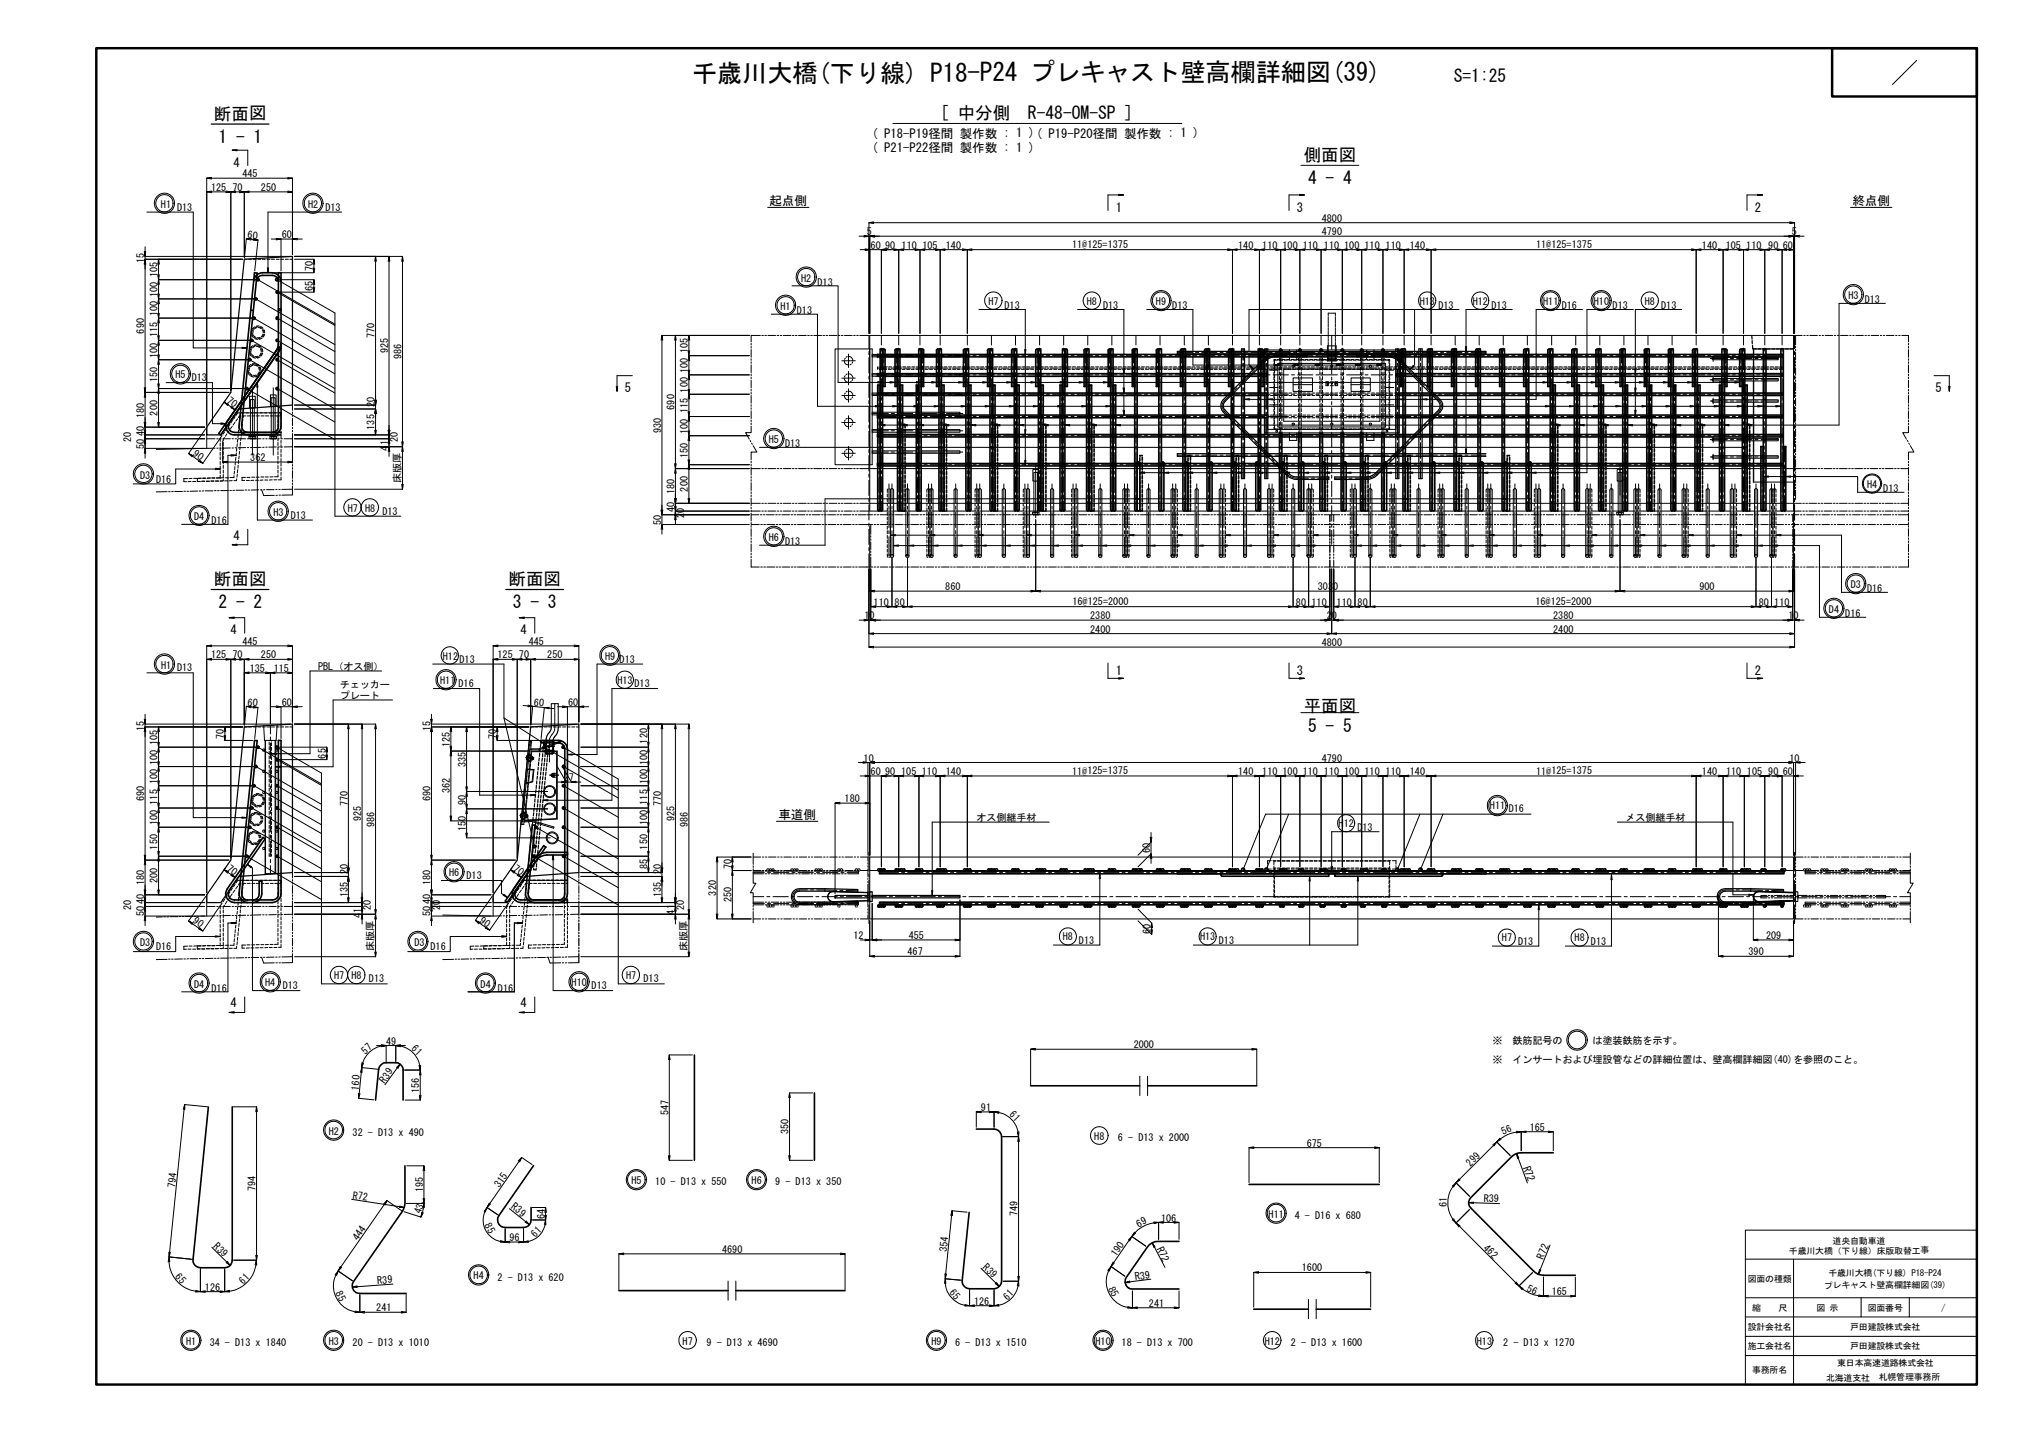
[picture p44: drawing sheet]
<svg xmlns="http://www.w3.org/2000/svg" width="420mm" height="297mm" viewBox="0 0 420 297" stroke-linecap="round" stroke-linejoin="round" font-family="sans-serif">
<defs><g id="words">
<text font-size="5.2" x="143.5" y="17">千歳川大橋(下り線) P18-P24 プレキャスト壁高欄詳細図(39)</text>
<g font-size="3.6">
<text x="301.5" y="17">S=1:25</text>
<text x="44.4" y="24.8">断面図</text>
<text x="45.3" y="29.6">1 - 1</text>
<text x="195" y="24.7">[ 中分側　R-48-OM-SP ]</text>
<text x="270.4" y="33.4">側面図</text>
<text x="271.3" y="38.2">4 - 4</text>
<text x="44.4" y="121.3">断面図</text>
<text x="105.5" y="121.3">断面図</text>
<text x="45.3" y="126.1">2 - 2</text>
<text x="106.4" y="126.1">3 - 3</text>
<text x="270.4" y="147.6">平面図</text>
<text x="271.3" y="151.6">5 - 5</text>
</g>
<g font-size="2.6">
<text x="180.8" y="28.6">( P18-P19径間 製作数 : 1 )( P19-P20径間 製作数 : 1 )</text>
<text x="48.4" y="34.6">4</text>
<text x="180.8" y="31.6">( P21-P22径間 製作数 : 1 )</text>
<text x="159.6" y="42.6">起点側</text>
<text x="231.4" y="43.9">1</text>
<text x="268.9" y="43.9">3</text>
<text x="363.9" y="43.9">2</text>
<text x="384.2" y="42.6">終点側</text>
<text x="129.6" y="81.3">5</text>
<text x="401.4" y="81.3">5</text>
<text x="48.4" y="111.8">4</text>
<text x="47.8" y="131.5">4</text>
<text x="108" y="131.5">4</text>
<text x="231.4" y="139.8">1</text>
<text x="268.9" y="139.8">3</text>
<text x="363.9" y="139.8">2</text>
<text x="161.4" y="169.8">車道側</text>
<text x="47.8" y="208.7">4</text>
<text x="108" y="208.7">4</text>
</g>
<g font-size="2.2">
<text x="315.8" y="242" transform="rotate(71 315.8 242)">R72</text>
<text x="105.9" y="250.5" transform="rotate(37 105.9 250.5)">R39</text>
</g>
<g font-size="2.1">
<text x="43.8" y="39.6">125</text>
<text x="48.2" y="39.6">70</text>
<text x="50.3" y="36.8">445</text>
<text x="54.1" y="39.6">250</text>
<text x="33.4" y="43.1">H1</text>
<text x="36.7" y="43.6">D13</text>
<text x="63.9" y="43.1">H2</text>
<text x="67.5" y="43.6">D13</text>
<text x="274.1" y="46">4800</text>
<text x="51.3" y="49.4" transform="rotate(6 51.3 49.4)">60</text>
<text x="58.4" y="49.4">60</text>
<text x="179.8" y="48.8">5</text>
<text x="180.5" y="51.6">60</text>
<text x="183.5" y="51.6">90</text>
<text x="187" y="51.6">110</text>
<text x="191.3" y="51.6">105</text>
<text x="196.2" y="51.6">140</text>
<text x="222.3" y="51.4">11@125=1375</text>
<text x="256.8" y="51.6">140</text>
<text x="261.8" y="51.6">110</text>
<text x="266" y="51.6">100</text>
<text x="270.2" y="51.6">110</text>
<text x="274.1" y="48.8">4790</text>
<text x="274.6" y="51.6">110</text>
<text x="278.8" y="51.6">100</text>
<text x="283" y="51.6">110</text>
<text x="287.3" y="51.6">110</text>
<text x="292.4" y="51.6">140</text>
<text x="318.5" y="51.4">11@125=1375</text>
<text x="353" y="51.6">140</text>
<text x="357.9" y="51.6">105</text>
<text x="362.2" y="51.6">110</text>
<text x="366.7" y="51.6">90</text>
<text x="369.7" y="51.6">60</text>
<text x="371.6" y="48.8">5</text>
<text x="29.9" y="54.6" transform="rotate(-90 29.9 54.6)">15</text>
<text x="32.7" y="57.5" transform="rotate(-90 32.7 57.5)">105</text>
<text x="64.9" y="56.2" transform="rotate(-90 64.9 56.2)">70</text>
<text x="166.1" y="58.4">H2</text>
<text x="169.5" y="59.3">D13</text>
<text x="32.7" y="65.6" transform="rotate(-90 32.7 65.6)">100</text>
<text x="32.7" y="61.6" transform="rotate(-90 32.7 61.6)">100</text>
<text x="64.9" y="60.3" transform="rotate(-90 64.9 60.3)">65</text>
<text x="161.9" y="64.2">H1</text>
<text x="165.3" y="65.1">D13</text>
<text x="205" y="63.2">H7</text>
<text x="208.3" y="64.1">D13</text>
<text x="225.4" y="63.2">H8</text>
<text x="228.8" y="64.1">D13</text>
<text x="239.7" y="63.2">H9</text>
<text x="243.1" y="64.1">D13</text>
<text x="294.4" y="63.2">H13</text>
<text x="298.3" y="64.1">D13</text>
<text x="305.4" y="63.2">H12</text>
<text x="309.3" y="64.1">D13</text>
<text x="320" y="63.2">H11</text>
<text x="323.9" y="64.1">D16</text>
<text x="330.5" y="63.2">H10</text>
<text x="334.4" y="64.1">D13</text>
<text x="341.1" y="63.2">H8</text>
<text x="344.5" y="64.1">D13</text>
<text x="383.3" y="62">H3</text>
<text x="386.7" y="62.9">D13</text>
<text x="29.9" y="69.1" transform="rotate(-90 29.9 69.1)">690</text>
<text x="32.7" y="69.9" transform="rotate(-90 32.7 69.9)">115</text>
<text x="77.7" y="70.1" transform="rotate(-90 77.7 70.1)">770</text>
<text x="32.7" y="74.2" transform="rotate(-90 32.7 74.2)">100</text>
<text x="80.5" y="73.2" transform="rotate(-90 80.5 73.2)">925</text>
<text x="83.3" y="74.5" transform="rotate(-90 83.3 74.5)">986</text>
<text x="142.7" y="77.3" transform="rotate(-90 142.7 77.3)">100</text>
<text x="142.7" y="73.2" transform="rotate(-90 142.7 73.2)">105</text>
<text x="32.7" y="79.2" transform="rotate(-90 32.7 79.2)">150</text>
<text x="36.4" y="78.4">H5</text>
<text x="39.8" y="79">D13</text>
<text x="142.7" y="81.4" transform="rotate(-90 142.7 81.4)">100</text>
<text x="29.9" y="86.6" transform="rotate(-90 29.9 86.6)">180</text>
<text x="32.7" y="86.1" transform="rotate(-90 32.7 86.1)">200</text>
<text x="77.7" y="89.1" transform="rotate(-90 77.7 89.1)">135</text>
<text x="77.7" y="84.3" transform="rotate(-90 77.7 84.3)">20</text>
<text x="137.1" y="89.7" transform="rotate(-90 137.1 89.7)">930</text>
<text x="139.9" y="84.9" transform="rotate(-90 139.9 84.9)">690</text>
<text x="142.7" y="90" transform="rotate(-90 142.7 90)">100</text>
<text x="142.7" y="85.6" transform="rotate(-90 142.7 85.6)">115</text>
<text x="27.2" y="91.6" transform="rotate(-90 27.2 91.6)">20</text>
<text x="29.9" y="93" transform="rotate(-90 29.9 93)">50</text>
<text x="29.9" y="90.4" transform="rotate(-90 29.9 90.4)">40</text>
<text x="51.9" y="95.6">362</text>
<text x="80.5" y="93.4" transform="rotate(-90 80.5 93.4)">41</text>
<text x="82.5" y="91.6" transform="rotate(-90 82.5 91.6)">20</text>
<text x="142.7" y="95" transform="rotate(-90 142.7 95)">150</text>
<text x="159.4" y="91.9">H5</text>
<text x="162.8" y="92.7">D13</text>
<text x="29.1" y="99.2">D3</text>
<text x="32.4" y="100.1">D16</text>
<text x="83.1" y="100.2" transform="rotate(-90 83.1 100.2)">床版厚</text>
<text x="142.7" y="101.9" transform="rotate(-90 142.7 101.9)">200</text>
<text x="387.2" y="101.2">H4</text>
<text x="40.3" y="107.8">D4</text>
<text x="56.7" y="106.9">H3</text>
<text x="60.3" y="107.5">D13</text>
<text x="72.1" y="106.1">H7</text>
<text x="75.7" y="106.1">H8</text>
<text x="79.3" y="106.7">D13</text>
<text x="139.9" y="106.2" transform="rotate(-90 139.9 106.2)">40</text>
<text x="139.9" y="102.4" transform="rotate(-90 139.9 102.4)">180</text>
<text x="141.9" y="107.4" transform="rotate(-90 141.9 107.4)">20</text>
<text x="390.6" y="102.1">D13</text>
<text x="43.9" y="108.7">D16</text>
<text x="137.1" y="108.8" transform="rotate(-90 137.1 108.8)">50</text>
<text x="159.4" y="112.1">H6</text>
<text x="162.8" y="113">D13</text>
<text x="181.2" y="125.6">110</text>
<text x="185.5" y="125.6">80</text>
<text x="196" y="122.3">860</text>
<text x="222.4" y="125.4">16@125=2000</text>
<text x="268.8" y="125.6">80</text>
<text x="272" y="125.6">110</text>
<text x="273.3" y="122.3">3030</text>
<text x="277.2" y="125.6">110</text>
<text x="281.5" y="125.6">80</text>
<text x="318.4" y="125.4">16@125=2000</text>
<text x="352.4" y="122.3">900</text>
<text x="364.7" y="125.6">80</text>
<text x="367.9" y="125.6">110</text>
<text x="383.8" y="121.9">D3</text>
<text x="387.2" y="122.8">D16</text>
<text x="179.3" y="128.4">10</text>
<text x="226.1" y="131.1">2400</text>
<text x="226.1" y="128.4">2380</text>
<text x="275.2" y="128.4">20</text>
<text x="322.1" y="131.1">2400</text>
<text x="322.1" y="128.4">2380</text>
<text x="370.9" y="128.4">10</text>
<text x="379.3" y="127">D4</text>
<text x="382.7" y="127.9">D16</text>
<text x="43.8" y="136.5">125</text>
<text x="48.2" y="136.5">70</text>
<text x="50.3" y="133.7">445</text>
<text x="54.1" y="136.5">250</text>
<text x="91.8" y="136.8">H12</text>
<text x="95.3" y="137.4">D13</text>
<text x="103.2" y="136.5">125</text>
<text x="107.6" y="136.5">70</text>
<text x="109.7" y="133.7">445</text>
<text x="113.5" y="136.5">250</text>
<text x="125.5" y="136.8">H9</text>
<text x="128.5" y="137.3">D13</text>
<text x="274.1" y="133.9">4800</text>
<text x="33.4" y="138.6">H1</text>
<text x="36.7" y="139.1">D13</text>
<text x="51.8" y="139.3">135</text>
<text x="56.8" y="139.3">115</text>
<text x="66" y="138.9">PBL（オス側）</text>
<text x="70.5" y="142.6">チェッカー</text>
<text x="91.3" y="141.9">H11</text>
<text x="95.1" y="142.4">D16</text>
<text x="128" y="141.9">H13</text>
<text x="131.6" y="142.4">D13</text>
<text x="51.3" y="146.3" transform="rotate(6 51.3 146.3)">60</text>
<text x="58.4" y="146.3">60</text>
<text x="70.5" y="144.8">プレート</text>
<text x="110.7" y="146.3" transform="rotate(6 110.7 146.3)">60</text>
<text x="117.8" y="146.3">60</text>
<text x="29.9" y="151.5" transform="rotate(-90 29.9 151.5)">15</text>
<text x="32.7" y="154.4" transform="rotate(-90 32.7 154.4)">105</text>
<text x="46.4" y="153.2" transform="rotate(-90 46.4 153.2)">70</text>
<text x="89.3" y="151.5" transform="rotate(-90 89.3 151.5)">15</text>
<text x="93.3" y="154.8" transform="rotate(-90 93.3 154.8)">125</text>
<text x="102.9" y="153.2" transform="rotate(-90 102.9 153.2)">70</text>
<text x="134.3" y="154.1" transform="rotate(-90 134.3 154.1)">120</text>
<text x="32.7" y="158.5" transform="rotate(-90 32.7 158.5)">100</text>
<text x="67.6" y="157.2" transform="rotate(-90 67.6 157.2)">65</text>
<text x="96.6" y="159" transform="rotate(-90 96.6 159)">335</text>
<text x="116.9" y="161.9">27</text>
<text x="134.3" y="158.5" transform="rotate(-90 134.3 158.5)">100</text>
<text x="179.1" y="157.9">10</text>
<text x="180.5" y="160.7">60</text>
<text x="183.5" y="160.7">90</text>
<text x="186.9" y="160.7">105</text>
<text x="191.2" y="160.7">110</text>
<text x="196.2" y="160.7">140</text>
<text x="222.3" y="160.6">11@125=1375</text>
<text x="256.8" y="160.7">140</text>
<text x="261.8" y="160.7">110</text>
<text x="266" y="160.7">100</text>
<text x="270.2" y="160.7">110</text>
<text x="274.1" y="157.9">4790</text>
<text x="274.6" y="160.7">110</text>
<text x="278.8" y="160.7">100</text>
<text x="283" y="160.7">110</text>
<text x="287.3" y="160.7">110</text>
<text x="292.4" y="160.7">140</text>
<text x="318.5" y="160.6">11@125=1375</text>
<text x="353" y="160.7">140</text>
<text x="358" y="160.7">110</text>
<text x="362.3" y="160.7">105</text>
<text x="366.7" y="160.7">90</text>
<text x="369.7" y="160.7">60</text>
<text x="371.1" y="157.9">10</text>
<text x="29.9" y="166.1" transform="rotate(-90 29.9 166.1)">690</text>
<text x="32.7" y="166.8" transform="rotate(-90 32.7 166.8)">115</text>
<text x="32.7" y="162.5" transform="rotate(-90 32.7 162.5)">100</text>
<text x="72.1" y="167.1" transform="rotate(-90 72.1 167.1)">770</text>
<text x="89.3" y="166.1" transform="rotate(-90 89.3 166.1)">690</text>
<text x="93.3" y="164.5" transform="rotate(-90 93.3 164.5)">362</text>
<text x="96.6" y="167" transform="rotate(-90 96.6 167)">90</text>
<text x="134.3" y="166.8" transform="rotate(-90 134.3 166.8)">115</text>
<text x="134.3" y="162.5" transform="rotate(-90 134.3 162.5)">100</text>
<text x="137.1" y="167.1" transform="rotate(-90 137.1 167.1)">770</text>
<text x="175.2" y="166.3">180</text>
<text x="309" y="167.6">H11</text>
<text x="32.7" y="171.1" transform="rotate(-90 32.7 171.1)">100</text>
<text x="74.9" y="170.1" transform="rotate(-90 74.9 170.1)">925</text>
<text x="77.7" y="171.4" transform="rotate(-90 77.7 171.4)">986</text>
<text x="96.6" y="172.3" transform="rotate(-90 96.6 172.3)">150</text>
<text x="134.3" y="171.1" transform="rotate(-90 134.3 171.1)">100</text>
<text x="139.9" y="170.1" transform="rotate(-90 139.9 170.1)">925</text>
<text x="142.7" y="171.4" transform="rotate(-90 142.7 171.4)">986</text>
<text x="202.5" y="170.2">オス側継手材</text>
<text x="277.6" y="171.3">H12</text>
<text x="281.5" y="172.2">D13</text>
<text x="312.9" y="168.3">D16</text>
<text x="337.1" y="170.2">メス側継手材</text>
<text x="32.7" y="176.1" transform="rotate(-90 32.7 176.1)">150</text>
<text x="134.3" y="176.1" transform="rotate(-90 134.3 176.1)">150</text>
<text x="238.5" y="176.8" transform="rotate(-90 238.5 176.8)">60</text>
<text x="29.9" y="183.5" transform="rotate(-90 29.9 183.5)">180</text>
<text x="32.7" y="183" transform="rotate(-90 32.7 183)">200</text>
<text x="72.1" y="181.2" transform="rotate(-90 72.1 181.2)">20</text>
<text x="89.3" y="183.5" transform="rotate(-90 89.3 183.5)">180</text>
<text x="93.1" y="181.7">H6</text>
<text x="96.7" y="182.2">D13</text>
<text x="134.3" y="180.2" transform="rotate(-90 134.3 180.2)">85</text>
<text x="137.1" y="181.2" transform="rotate(-90 137.1 181.2)">20</text>
<text x="148.5" y="185.6" transform="rotate(-90 148.5 185.6)">320</text>
<text x="151.7" y="180.1" transform="rotate(-90 151.7 180.1)">70</text>
<text x="27.2" y="188.6" transform="rotate(-90 27.2 188.6)">20</text>
<text x="29.9" y="189.9" transform="rotate(-90 29.9 189.9)">50</text>
<text x="29.9" y="187.3" transform="rotate(-90 29.9 187.3)">40</text>
<text x="72.1" y="186" transform="rotate(-90 72.1 186)">135</text>
<text x="74.9" y="190.3" transform="rotate(-90 74.9 190.3)">41</text>
<text x="76.9" y="188.6" transform="rotate(-90 76.9 188.6)">20</text>
<text x="89.3" y="189.9" transform="rotate(-90 89.3 189.9)">50</text>
<text x="89.3" y="187.3" transform="rotate(-90 89.3 187.3)">40</text>
<text x="91.3" y="188.6" transform="rotate(-90 91.3 188.6)">20</text>
<text x="137.1" y="186" transform="rotate(-90 137.1 186)">135</text>
<text x="139.9" y="189.6" transform="rotate(-90 139.9 189.6)">41</text>
<text x="141.9" y="188.6" transform="rotate(-90 141.9 188.6)">20</text>
<text x="151.7" y="187.1" transform="rotate(-90 151.7 187.1)">250</text>
<text x="29.1" y="196.1">D3</text>
<text x="32.4" y="197">D16</text>
<text x="77.5" y="197.1" transform="rotate(-90 77.5 197.1)">床版厚</text>
<text x="85.9" y="196.1">D3</text>
<text x="89.3" y="197">D16</text>
<text x="142.5" y="197.1" transform="rotate(-90 142.5 197.1)">床版厚</text>
<text x="177" y="194.7">12</text>
<text x="188.5" y="194.7">455</text>
<text x="220.4" y="194.8">H8</text>
<text x="223.8" y="195.7">D13</text>
<text x="238.6" y="193.6" transform="rotate(-90 238.6 193.6)">60</text>
<text x="248.9" y="194.8">H13</text>
<text x="252.8" y="195.7">D13</text>
<text x="311.5" y="195">H7</text>
<text x="314.8" y="195.9">D13</text>
<text x="326.5" y="195">H8</text>
<text x="329.9" y="195.9">D13</text>
<text x="366.3" y="194.7">209</text>
<text x="69.3" y="203">H7</text>
<text x="72.9" y="203">H8</text>
<text x="76.5" y="203.6">D13</text>
<text x="129.8" y="203">H7</text>
<text x="133.4" y="203.6">D13</text>
<text x="188.2" y="198">467</text>
<text x="362.6" y="198">390</text>
<text x="40.3" y="204.7">D4</text>
<text x="43.9" y="205.6">D16</text>
<text x="55" y="204.4">H4</text>
<text x="58.6" y="205">D13</text>
<text x="99.7" y="204.7">D4</text>
<text x="103.3" y="205.6">D16</text>
<text x="118.5" y="204.4">H10</text>
<text x="122.7" y="205">D13</text>
<text x="75.8" y="218.6" transform="rotate(-42 75.8 218.6)">57</text>
<text x="80.1" y="216.5">49</text>
<text x="85.2" y="217.5" transform="rotate(46 85.2 217.5)">61</text>
<text x="235.1" y="217.3">2000</text>
<text x="309.5" y="216.4">※　鉄筋記号の　　　は塗装鉄筋を示す。</text>
<text x="309.5" y="220.4">※　インサートおよび埋設管などの詳細位置は、壁高欄詳細図(40)を参照のこと。</text>
<text x="74.4" y="226.1" transform="rotate(-84 74.4 226.1)">160</text>
<text x="87" y="226.5" transform="rotate(-90 87 226.5)">156</text>
<text x="138.6" y="231.1" transform="rotate(-90 138.6 231.1)">547</text>
<text x="203.4" y="230.3">91</text>
<text x="209.2" y="231.2" transform="rotate(46 209.2 231.2)">61</text>
<text x="68.2" y="235.2">H2</text>
<text x="73.1" y="235.4">32 - D13 x 490</text>
<text x="163.5" y="235.1" transform="rotate(-90 163.5 235.1)">350</text>
<text x="226.9" y="236.3">H8</text>
<text x="231.8" y="236.6">6 - D13 x 2000</text>
<text x="271" y="237.7">675</text>
<text x="317.2" y="234.4">165</text>
<text x="130.9" y="245.5">H5</text>
<text x="135.9" y="245.7">10 - D13 x 550</text>
<text x="155.9" y="245.5">H6</text>
<text x="160.8" y="245.7">9 - D13 x 350</text>
<text x="305" y="241.9" transform="rotate(-46 305 241.9)">299</text>
<text x="36.3" y="246.3" transform="rotate(-84 36.3 246.3)">794</text>
<text x="53" y="246.9" transform="rotate(-90 53 246.9)">794</text>
<text x="73.1" y="248.4" transform="rotate(8 73.1 248.4)">R72</text>
<text x="87.7" y="247.2" transform="rotate(-90 87.7 247.2)">195</text>
<text x="300" y="250.2" transform="rotate(-90 300 250.2)">61</text>
<text x="307.7" y="249.2" transform="rotate(1 307.7 249.2)">R39</text>
<text x="100.4" y="254" transform="rotate(63 100.4 254)">85</text>
<text x="105.6" y="257.3">96</text>
<text x="111.1" y="256.6" transform="rotate(-46 111.1 256.6)">61</text>
<text x="113" y="252.7" transform="rotate(-90 113 252.7)">64</text>
<text x="211" y="252.2" transform="rotate(-90 211 252.2)">749</text>
<text x="236.1" y="254.5" transform="rotate(-27 236.1 254.5)">69</text>
<text x="240.8" y="253.2">106</text>
<text x="263.1" y="252.4">H11</text>
<text x="268.5" y="252.7">4 - D16 x 680</text>
<text x="44.2" y="258.5" transform="rotate(44 44.2 258.5)">R39</text>
<text x="149.7" y="259.7">4690</text>
<text x="196.4" y="259.5" transform="rotate(-84 196.4 259.5)">354</text>
<text x="203.7" y="262.8" transform="rotate(44 203.7 262.8)">R39</text>
<text x="239.8" y="258.8" transform="rotate(65 239.8 258.8)">R72</text>
<text x="270" y="263.5">1600</text>
<text x="307.5" y="258.8" transform="rotate(46 307.5 258.8)">462</text>
<text x="36.2" y="264.7" transform="rotate(48 36.2 264.7)">65</text>
<text x="42.5" y="267.5">126</text>
<text x="50.5" y="266.3" transform="rotate(-46 50.5 266.3)">61</text>
<text x="69.5" y="268.1" transform="rotate(63 69.5 268.1)">85</text>
<text x="78.3" y="266.2" transform="rotate(-5 78.3 266.2)">R39</text>
<text x="98.2" y="265.2">H4</text>
<text x="103.2" y="265.5">2 - D13 x 620</text>
<text x="196.8" y="268.1" transform="rotate(48 196.8 268.1)">65</text>
<text x="209" y="269.6" transform="rotate(-46 209 269.6)">61</text>
<text x="229.7" y="267.2" transform="rotate(63 229.7 267.2)">85</text>
<text x="235.5" y="265.4" transform="rotate(-8 235.5 265.4)">R39</text>
<text x="321.8" y="268.5">165</text>
<text x="78" y="271.8">241</text>
<text x="202" y="270.4">126</text>
<text x="238.3" y="270.9">241</text>
<text x="38.6" y="278.7">H1</text>
<text x="43.5" y="279">34 - D13 x 1840</text>
<text x="68.2" y="278.7">H3</text>
<text x="73.1" y="279">20 - D13 x 1010</text>
<text x="141.6" y="278.7">H7</text>
<text x="146.5" y="279">9 - D13 x 4690</text>
<text x="193.2" y="278.7">H9</text>
<text x="198.1" y="279">6 - D13 x 1510</text>
<text x="227.2" y="278.7">H10</text>
<text x="232.6" y="279">18 - D13 x 700</text>
<text x="262.3" y="278.7">H12</text>
<text x="267.7" y="279">2 - D13 x 1600</text>
<text x="306.3" y="278.7">H13</text>
<text x="311.7" y="279">2 - D13 x 1270</text>
</g>
<g font-size="2">
<text x="46.9" y="83.4" transform="rotate(36 46.9 83.4)">70</text>
<text x="39.8" y="94.3" transform="rotate(36 39.8 94.3)">90</text>
<text x="46.9" y="180.3" transform="rotate(36 46.9 180.3)">70</text>
<text x="106.3" y="180.3" transform="rotate(36 106.3 180.3)">70</text>
<text x="39.8" y="191.2" transform="rotate(36 39.8 191.2)">90</text>
<text x="99.3" y="191.1" transform="rotate(36 99.3 191.1)">90</text>
<text x="79.8" y="224.6" transform="rotate(-53 79.8 224.6)">R39</text>
<text x="311.7" y="235.4" transform="rotate(-24 311.7 235.4)">56</text>
<text x="87.3" y="251.7" transform="rotate(-72 87.3 251.7)">43</text>
<text x="103.6" y="246.3" transform="rotate(-54 103.6 246.3)">315</text>
<text x="74.2" y="257.3" transform="rotate(-54 74.2 257.3)">444</text>
<text x="231.5" y="260.6" transform="rotate(-54 231.5 260.6)">190</text>
<text x="320" y="261.1" transform="rotate(-68 320 261.1)">R72</text>
<text x="316.5" y="267.5" transform="rotate(24 316.5 267.5)">56</text>
</g>
<g font-size="1.8">
<text x="380.1" y="257.9">道央自動車道</text>
<text x="371" y="259.9">千歳川大橋（下り線）床版取替工事</text>
<text x="362.4" y="265.7">図面の種類</text>
<text x="378.2" y="267.1">プレキャスト壁高欄詳細図(39)</text>
<text x="379.2" y="264.4">千歳川大橋(下り線) P18-P24</text>
<text x="362.4" y="275.7">設計会社名</text>
<text x="363.3" y="271.7">縮　　尺</text>
<text x="376.7" y="271.7">図 示</text>
<text x="383.7" y="275.7">戸田建設株式会社</text>
<text x="387.3" y="271.7">図面番号</text>
<text x="402.5" y="271.7">/</text>
<text x="362.4" y="279.7">施工会社名</text>
<text x="383.7" y="279.7">戸田建設株式会社</text>
<text x="363.3" y="284.7">事務所名</text>
<text x="378.7" y="286.2">北海道支社　札幌管理事務所</text>
<text x="381" y="283.2">東日本高速道路株式会社</text>
</g>
</g></defs>
<g fill="none" stroke="#000" stroke-width=".34">
<path d="M52.7 58.2a1.79 1.79 0 0 1 1.7-1.7 3.6 3.6 0 0 1 3.3 .6l.3 .4 .3 .9M53.2 58.2a1.31 1.31 0 0 1 1.2-1.1h2.1a1.27 1.27 0 0 1 1.2 1.3M53.3 57.8h.4v.3h-.4zM57.2 57.8h.4v.3h-.4zM51.6 74.4h.3v.3h-.3zM52 70.4h.4v.3h-.4zM52 64.3l.5 .1M52.4 65.8h.4v.3h-.4zM57.3 60.4h.4v.3h-.4zM57.3 65.8h.4v.3h-.4zM57.3 70.4h.4v.3h-.4zM57.3 74.4h.4v.3h-.4z"/>
<path d="M57.7 71.2v.5l-.4 1-10.2 14.6a1.8 1.8 0 0 0 1.5 2.8h9.7M57.7 64.4h.6M57.7 64h.6M57.9 71.9l.4 .3-12.5 17.9-.4-.2zM58.3 71.2l-.3 1.3-.3 .5M182 73.5h187.6v.5h-187.6zM182 77.4h80.8v.6h-80.8zM182 79.8h.5v25.8l-.2 .3h-.2l-.1-.3zM182.5 72.3h.5v33.3l-.2 .3-.3-.3zM183 72.6l.3-.3 .2 .3v7.5h-.5M185.7 72.4l.2-.1 .2 .3v7.5h-.5zM186.1 72.3h.5v33.3l-.2 .3-.3-.3z"/>
<path d="M190 79.8h.5v25.8l-.2 .3h-.2l-.1-.3zM190.5 72.3h.5v33.3l-.2 .3-.3-.3zM191 72.6l.3-.3 .2 .3v7.5h-.5M194.3 72.4l.2-.1 .2 .3v7.5h-.5zM194.7 72.3h.5v33.3v.3h-.2l-.3-.3zM195.2 79.8h.6v25.8l-.3 .3-.3-.3zM199.9 72.4l.2-.1 .2 .3v7.5h-.5zM200.3 72.3h.6v33.3l-.3 .3-.3-.3zM200.9 79.8h.5v25.8l-.3 .3h-.2v-.3zM204.9 72.4l.2-.1 .2 .3v7.5h-.5zM205.3 72.3h.6v33.3l-.3 .3-.3-.3zM205.9 79.8h.5v25.8l-.3 .3-.2-.3z"/>
<path d="M209.9 72.4l.1-.1 .3 .3v7.5h-.5zM210.3 72.3h.6v33.3l-.3 .3h-.2l-.1-.3zM210.9 79.8h.5v25.8l-.3 .3-.2-.3zM214.9 72.4l.2-.1 .2 .3v7.5h-.5zM215.3 72.3h.5v33.3l-.2 .3-.3-.3zM215.8 79.8h.6v25.8l-.3 .3-.3-.3zM219.8 79.8h.5v25.8l-.2 .3h-.2l-.1-.3zM220.3 72.3h.5v33.3l-.2 .3-.3-.3zM220.8 72.6l.3-.3 .2 .3v7.5h-.5M224.9 72.4l.2-.1 .2 .3v7.5h-.5zM225.3 72.3h.5v33.3l-.2 .3-.3-.3zM225.8 79.8h.6v25.8l-.3 .3-.3-.3z"/>
<path d="M229.9 72.4l.2-.1 .2 .3v7.5h-.5zM230.3 72.3h.5v33.3v.3h-.2l-.3-.3zM230.8 79.8h.6v25.8l-.3 .3-.3-.3zM234.9 72.4l.2-.1 .2 .3v7.5h-.5zM235.3 72.3h.5v33.3v.3h-.2l-.3-.3zM239.9 72.4l.2-.1 .2 .3v7.5h-.5zM240.3 72.3h.6v33.3l-.3 .3-.3-.3zM244.9 72.4l.2-.1 .2 .3v7.5h-.5zM245.3 72.3h.6v33.3l-.3 .3-.3-.3zM249.9 72.4l.2-.1 .2 .3v7.5h-.5zM250.3 72.3h.6v33.3l-.3 .3-.3-.3zM254.9 72.4l.1-.1 .3 .3v7.5h-.5z"/>
<path d="M255.3 72.3h.6v33.3l-.3 .3h-.2l-.1-.3zM260.9 72.3h.5v33.3l-.2 .3-.3-.3zM261.4 72.6l.3-.3 .2 .3v7.5h-.5M265.5 72.3l.3 .1v.3l-.3 .1-.1-.1zM269.4 72.4h.4v.3h-.4zM273.7 72.5l.2-.2 .4 .3-.4 .2zM278.2 72.4h.4v.3h-.4zM282.2 72.4h.4v.3h-.4zM286.6 72.4h.4v.3h-.4zM289.6 77.4h80v.6h-80zM290.5 72.4l.1-.1 .3 .3v7.5h-.5zM290.9 72.3h.6v33.3l-.3 .3h-.2l-.1-.3z"/>
<path d="M296.1 72.4l.2-.1 .2 .3v7.5h-.5zM296.5 72.3h.5v33.3l-.2 .3-.3-.3zM301.1 72.4l.2-.1 .2 .3v7.5h-.5zM301.5 72.3h.5v33.3l-.2 .3-.3-.3zM306.1 72.4l.2-.1 .2 .3v7.5h-.5zM306.5 72.3h.5v33.3v.3h-.2l-.3-.3zM311.1 72.4l.1-.1 .3 .3v7.5h-.5zM311.5 72.3h.5v33.3v.3h-.2l-.3-.3zM316.1 72.4l.1-.1 .3 .3v7.5h-.5zM316.5 72.3h.5v33.3l-.3 .3-.2-.3zM321.1 72.4l.1-.1 .3 .3v7.5h-.5zM321.5 72.3h.5v33.3l-.2 .3-.3-.3z"/>
<path d="M322 79.8h.5v25.8l-.2 .3h-.2l-.1-.3zM326.1 72.4l.1-.1 .3 .3v7.5h-.5zM326.5 72.3h.5v33.3l-.2 .3-.3-.3zM327 79.8h.5v25.8l-.2 .3-.3-.3zM331.1 72.4l.1-.1 .3 .3v7.5h-.5zM331.5 72.3h.5v33.3l-.2 .3h-.2l-.1-.3zM332 79.8h.5v25.8l-.2 .3-.3-.3zM336.1 72.4l.2-.1 .2 .3v7.5h-.5zM336.5 72.3h.5v33.3l-.2 .3-.3-.3zM337 79.8h.5v25.8l-.2 .3-.3-.3zM341 72.4l.3-.1 .2 .3v7.5h-.5zM341.5 72.3h.5v33.3l-.2 .3-.3-.3z"/>
<path d="M342 79.8h.5v25.8v.3h-.2l-.3-.3zM346 72.4l.3-.1 .2 .3v7.5h-.5zM346.5 72.3h.5v33.3l-.2 .3-.3-.3zM347 79.8h.5v25.8v.3h-.2l-.3-.3zM351.1 72.4l.1-.1 .3 .3v7.5h-.5zM351.5 72.3h.5v33.3v.3h-.2l-.3-.3zM352 79.8h.6v25.8l-.3 .3-.3-.3zM356.6 79.8h.5v25.8l-.1 .3h-.2l-.2-.3zM357.1 72.3h.5v33.3l-.3 .3-.2-.3zM357.6 72.6l.3-.3 .2 .3v7.5h-.5M360.9 72.4l.1-.1 .3 .3v7.5h-.5zM361.3 72.3h.5v33.3l-.2 .3h-.2l-.1-.3z"/>
<path d="M361.8 79.8h.5v25.8l-.2 .3-.3-.3zM365.7 72.3h.5v33.3l-.2 .3-.3-.3zM369.3 72.3h.5v33.3l-.2 .3h-.2l-.1-.3zM47.6 87.6a1.29 1.29 0 0 0 1 2h9.7M51 80.4h.3v.4h-.3zM51.4 89.6a1.3 1.3 0 0 1-1.3-1.4l3.2-31.6-.5-.1-3.2 31.7a1.82 1.82 0 0 0 1.8 1.9M56.5 89.6a1.27 1.27 0 0 0 1.2-1.3v-31.8h.6v31.8a1.81 1.81 0 0 1-1.8 1.8M57.3 80.4h.4v.4h-.4zM182 90.1h187.6v.5h-187.6zM182 96.1h187.6v.5h-187.6zM182 81.5h80.8v.5h-80.8zM182 86h80.8v.6h-80.8z"/>
<path d="M187.2 88.7v-.8h.5v.8M187.7 89v.6M187.7 89.9v.7M187.7 90.9v.6M187.7 91.8v.7M187.7 92.8v.7M187.7 93.7v.7M187.7 94.7v.7M187.7 95.7v.6M187.7 96.6v.7M187.7 97.6v.6M187.7 98.5v.7"/>
<path d="M187.7 99.5v.6M196.3 87.9h-.5v.2M196.3 88.3v.6M196.3 89.2v.7M196.3 90.2v.6M196.3 91.1v.7M196.3 92.1v.6M196.3 93v.7M196.3 94v.6M196.3 94.9v.6M196.3 95.9v.6M196.3 96.8v.6"/>
<path d="M196.3 97.8v.6M196.3 98.7v.6M196.3 99.6v.7M206.9 87.9h-.5v.2M206.9 88.3v.6M206.9 89.2v.7M206.9 90.2v.6M206.9 91.1v.7M206.9 92.1v.6M206.9 93v.7M206.9 94v.6M206.9 94.9v.6"/>
<path d="M206.9 95.9v.6M206.9 96.8v.6M206.9 97.8v.6M206.9 98.7v.6M206.9 99.6v.7M216.9 87.9h-.5v.2M216.9 88.3v.6M216.9 89.2v.7M216.9 90.2v.6M216.9 91.1v.7M216.9 92.1v.6M216.9 93v.7"/>
<path d="M216.9 94v.6M216.9 94.9v.6M216.9 95.9v.6M216.9 96.8v.6M216.9 97.8v.6M216.9 98.7v.6M216.9 99.6v.7M226.9 87.9h-.5v.2M226.9 88.3v.6M226.9 89.2v.7M226.9 90.2v.6M226.9 91.1v.7"/>
<path d="M226.9 92.1v.6M226.9 93v.7M226.9 94v.6M226.9 94.9v.6M226.9 95.9v.6M226.9 96.8v.6M226.9 97.8v.6M226.9 98.7v.6M226.9 99.6v.7M235.8 96v9.6l.3 .3 .3-.3v-9.6l-.3 .2-.3-.2 .1-.2 .2-.1 .3 .3M236.4 94.9v.6M236.4 95.8v.7"/>
<path d="M236.4 96.8v.6M236.4 97.8v.6M236.4 98.7v.7M236.4 99.7v.6M236.9 94.4h-.5v.2M236.9 94.8v.6M236.9 95.7v.7M236.9 96.7v.6M236.9 97.6v.7M236.9 98.6v.7M236.9 99.5v.7M240.9 96v9.6v.3h.2l.3-.3v-9.6l-.3 .2h-.2v-.4h.4l.1 .2"/>
<path d="M245.9 96v9.6v.3h.2l.3-.3v-9.6l-.3 .2h-.2v-.4h.4l.1 .2M246.4 94.9v.6M246.4 95.8v.7M246.4 96.8v.6M246.4 97.8v.6M246.4 98.7v.7M246.4 99.7v.6M246.9 94.4h-.5v.2M246.9 94.8v.6M246.9 95.7v.7M246.9 96.7v.6M246.9 97.6v.7"/>
<path d="M246.9 98.6v.7M246.9 99.5v.7M250.9 96v9.6l.2 .3 .3-.3v-9.6l-.3 .2-.2-.2 .2-.3 .3 .3M255.9 96v9.6l.2 .3 .3-.3v-9.6l-.3 .2-.2-.2 .2-.3 .3 .3M256.4 94.9v.6M256.4 95.8v.7M256.4 96.8v.6M256.4 97.8v.6M256.4 98.7v.7M256.4 99.7v.6M256.9 94.4h-.5v.2M256.9 94.8v.6"/>
<path d="M256.9 95.7v.7M256.9 96.7v.6M256.9 97.6v.7M256.9 98.6v.7M256.9 99.5v.7M260.4 96l.1 9.9h.2l.2-.3M260.5 95.8h.3v.4h-.3zM260.9 96v9.6M265.3 89.9h.5v15.7l-.2 .3-.3-.3zM265.8 96v9.6l.3 .3h.2l.1-.3v-9.6l-.3 .2-.3-.2 .3-.3 .2 .1 .1 .2M266.4 94.9v.6M266.4 95.8v.7"/>
<path d="M266.4 96.8v.6M266.4 97.8v.6M266.4 98.7v.7M266.4 99.7v.6M266.9 94.4h-.5v.2M266.9 94.8v.6M266.9 95.7v.7M266.9 96.7v.6M266.9 97.6v.7M266.9 98.6v.7M266.9 99.5v.7M269.3 89.9h.6v15.7l-.3 .3-.3-.3z"/>
<path d="M269.9 96v9.6v.3h.2l.3-.3v-9.6l-.3 .2h-.2v-.4h.4l.1 .2M273.7 89.9h.6v15.7l-.3 .3-.3-.3zM274.3 96v9.6v.3h.2l.3-.3v-9.6l-.3 .2h-.2v-.4h.4l.1 .2M274.8 94.9v.6M274.8 95.8v.7M274.8 96.8v.6M274.8 97.8v.6M274.8 98.7v.7M274.8 99.7v.6M275.3 94.4h-.5v.2M275.3 94.8v.6M275.3 95.7v.7"/>
<path d="M275.3 96.7v.6M275.3 97.6v.7M275.3 98.6v.7M275.3 99.5v.7M278.1 89.9h.5v15.7v.3h-.2l-.3-.3zM278.6 96v9.6l.3 .3 .3-.3v-9.6l-.3 .2-.3-.2 .1-.2 .2-.1 .3 .3M282.1 89.9h.5v15.7l-.2 .3h-.2l-.1-.3zM282.6 96v9.6l.3 .3 .3-.3v-9.6l-.3 .2-.3-.2 .3-.3 .3 .3M283.2 94.9v.6M283.2 95.8v.7M283.2 96.8v.6M283.2 97.8v.6"/>
<path d="M283.2 98.7v.7M283.2 99.7v.6M283.7 94.4h-.5v.2M283.7 94.8v.6M283.7 95.7v.7M283.7 96.7v.6M283.7 97.6v.7M283.7 98.6v.7M283.7 99.5v.7M286.5 89.9h.6v15.7l-.3 .3h-.2l-.1-.3zM287.1 96v9.6l.2 .3 .3-.3v-9.6l-.3 .2-.2-.2 .2-.3 .3 .3M289.6 81.5h80v.5h-80z"/>
<path d="M289.6 86h80v.6h-80zM291.5 96v9.6l.2 .3 .3-.3v-9.6l-.3 .2-.2-.2 .2-.3 .3 .3M292 94.9v.6M292 95.8v.7M292 96.8v.6M292 97.8v.6M292 98.7v.7M292 99.7v.6M292.5 94.4h-.5v.2M292.5 94.8v.6M292.5 95.7v.7M292.5 96.7v.6"/>
<path d="M292.5 97.6v.7M292.5 98.6v.7M292.5 99.5v.7M297 96v9.6l.3 .3h.2v-.3v-9.6l-.2 .2-.3-.2 .3-.3 .2 .1v.2M302 96v9.6l.3 .3 .3-.3v-9.6l-.3 .2-.3-.2 .3-.3 .2 .1 .1 .2M302.6 94.9v.6M302.6 95.8v.7M302.6 96.8v.6M302.6 97.8v.6M302.6 98.7v.7M302.6 99.7v.6M303.1 94.4h-.5v.2"/>
<path d="M303.1 94.8v.6M303.1 95.7v.7M303.1 96.7v.6M303.1 97.6v.7M303.1 98.6v.7M303.1 99.5v.7M307 96v9.6l.3 .3 .3-.3v-9.6l-.3 .2-.3-.2 .3-.3 .2 .1 .1 .2M312 96v9.6l.3 .3 .3-.3v-9.6l-.3 .2-.3-.2 .1-.2 .2-.1 .3 .3M312.6 94.9v.6M312.6 95.8v.7M312.6 96.8v.6M312.6 97.8v.6"/>
<path d="M312.6 98.7v.7M312.6 99.7v.6M313.1 94.4h-.5v.2M313.1 94.8v.6M313.1 95.7v.7M313.1 96.7v.6M313.1 97.6v.7M313.1 98.6v.7M313.1 99.5v.7M317 96v9.6l.1 .3h.2l.3-.3v-9.6l-.3 .2h-.2v-.4h.4l.1 .2M323.1 87.9h-.6v.2M323.1 88.3v.6"/>
<path d="M323.1 89.2v.7M323.1 90.2v.6M323.1 91.1v.7M323.1 92.1v.6M323.1 93v.7M323.1 94v.6M323.1 94.9v.6M323.1 95.9v.6M323.1 96.8v.6M323.1 97.8v.6M323.1 98.7v.6M323.1 99.6v.7"/>
<path d="M333 87.9h-.5v.2M333 88.3v.6M333 89.2v.7M333 90.2v.6M333 91.1v.7M333 92.1v.6M333 93v.7M333 94v.6M333 94.9v.6M333 95.9v.6M333 96.8v.6M333 97.8v.6"/>
<path d="M333 98.7v.6M333 99.6v.7M343.1 87.9h-.6v.2M343.1 88.3v.6M343.1 89.2v.7M343.1 90.2v.6M343.1 91.1v.7M343.1 92.1v.6M343.1 93v.7M343.1 94v.6M343.1 94.9v.6M343.1 95.9v.6"/>
<path d="M343.1 96.8v.6M343.1 97.8v.6M343.1 98.7v.6M343.1 99.6v.7M353.1 87.9h-.5v.2M353.1 88.3v.6M353.1 89.2v.7M353.1 90.2v.6M353.1 91.1v.7M353.1 92.1v.6M353.1 93v.7M353.1 94v.6"/>
<path d="M353.1 94.9v.6M353.1 95.9v.6M353.1 96.8v.6M353.1 97.8v.6M353.1 98.7v.6M353.1 99.6v.7M362.8 87.9h-.5v.2M362.8 88.3v.6M362.8 89.2v.7M362.8 90.2v.6M362.8 91.1v.7M362.8 92.1v.6"/>
<path d="M362.8 93v.7M362.8 94v.6M362.8 94.9v.6M362.8 95.9v.6M362.8 96.8v.6M362.8 97.8v.6M362.8 98.7v.6M362.8 99.6v.7M365.2 92.6h.5v13l-.1 .3h-.2l-.2-.3zM369.8 92.6h.5v13l-.2 .3-.3-.3zM187.7 105.2v.7h-.5v-26.1h-.6v25.8l.3 .3 .3-.3M187.7 100.4v.7"/>
<path d="M187.7 101.4v.6M187.7 102.3v.7M187.7 103.3v.6M187.7 104.2v.7M195.8 105.4v.5h.1M196.3 100.6v.6M196.3 101.5v.7M196.3 102.5v.6M196.3 103.4v.7M196.3 104.4v.6M196.3 105.3l-.1 .6M206.4 105.4v.5h.1"/>
<path d="M206.9 100.6v.6M206.9 101.5v.7M206.9 102.5v.6M206.9 103.4v.7M206.9 104.4v.6M206.9 105.3l-.1 .6M216.4 105.4v.5h.1M216.9 100.6v.6M216.9 101.5v.7M216.9 102.5v.6M216.9 103.4v.7M216.9 104.4v.6"/>
<path d="M216.9 105.3l-.1 .6M226.4 105.4v.5h.1M226.9 100.6v.6M226.9 101.5v.7M226.9 102.5v.6M226.9 103.4v.7M226.9 104.4v.6M226.9 105.3v.6M236.4 105.4v.5h.1M236.4 100.6v.7M236.4 101.6v.7M236.4 102.6v.6"/>
<path d="M236.4 103.5v.7M236.4 104.5v.6M236.9 100.5v.7M236.9 101.5v.6M236.9 102.4v.7M236.9 103.4v.6M236.9 104.4v.6M236.9 105.3l-.1 .6M246.4 105.4v.5h.1M246.4 100.6v.7M246.4 101.6v.7M246.4 102.6v.6"/>
<path d="M246.4 103.5v.7M246.4 104.5v.6M246.9 100.5v.7M246.9 101.5v.6M246.9 102.4v.7M246.9 103.4v.6M246.9 104.4v.6M246.9 105.3l-.1 .6M256.4 105.4v.5h.1M256.4 100.6v.7M256.4 101.6v.7M256.4 102.6v.6"/>
<path d="M256.4 103.5v.7M256.4 104.5v.6M256.9 100.5v.7M256.9 101.5v.6M256.9 102.4v.7M256.9 103.4v.6M256.9 104.4v.6M256.9 105.3v.6M266.4 105.4v.5h.1M266.4 100.6v.7M266.4 101.6v.7M266.4 102.6v.6"/>
<path d="M266.4 103.5v.7M266.4 104.5v.6M266.9 100.5v.7M266.9 101.5v.6M266.9 102.4v.7M266.9 103.4v.6M266.9 104.4v.6M266.9 105.3v.6M274.8 105.4v.5h.1M274.8 100.6v.7M274.8 101.6v.7M274.8 102.6v.6"/>
<path d="M274.8 103.5v.7M274.8 104.5v.6M275.3 100.5v.7M275.3 101.5v.6M275.3 102.4v.7M275.3 103.4v.6M275.3 104.4v.6M275.3 105.3l-.1 .6M283.2 105.4v.5h.1M283.2 100.6v.7M283.2 101.6v.7M283.2 102.6v.6"/>
<path d="M283.2 103.5v.7M283.2 104.5v.6M283.7 100.5v.7M283.7 101.5v.6M283.7 102.4v.7M283.7 103.4v.6M283.7 104.4v.6M283.7 105.3v.6M292 105.4v.5h.1M292 100.6v.7M292 101.6v.7M292 102.6v.6"/>
<path d="M292 103.5v.7M292 104.5v.6M292.5 100.5v.7M292.5 101.5v.6M292.5 102.4v.7M292.5 103.4v.6M292.5 104.4v.6M292.5 105.3l-.1 .6M302.6 105.4v.5h.1M302.6 100.6v.7M302.6 101.6v.7M302.6 102.6v.6"/>
<path d="M302.6 103.5v.7M302.6 104.5v.6M303.1 100.5v.7M303.1 101.5v.6M303.1 102.4v.7M303.1 103.4v.6M303.1 104.4v.6M303.1 105.3v.6M312.6 105.4v.5h.1M312.6 100.6v.7M312.6 101.6v.7M312.6 102.6v.6"/>
<path d="M312.6 103.5v.7M312.6 104.5v.6M313.1 100.5v.7M313.1 101.5v.6M313.1 102.4v.7M313.1 103.4v.6M313.1 104.4v.6M313.1 105.3l-.1 .6M322.5 105.4v.5h.2M323.1 100.6v.6M323.1 101.5v.7M323.1 102.5v.6"/>
<path d="M323.1 103.4v.7M323.1 104.4v.6M323.1 105.3l-.1 .6M332.5 105.4v.5h.2M333 100.6v.6M333 101.5v.7M333 102.5v.6M333 103.4v.7M333 104.4v.6M333 105.3v.6M342.5 105.4v.5h.2M343.1 100.6v.6"/>
<path d="M343.1 101.5v.7M343.1 102.5v.6M343.1 103.4v.7M343.1 104.4v.6M343.1 105.3l-.1 .6M352.6 105.4v.5h.1M353.1 100.6v.6M353.1 101.5v.7M353.1 102.5v.6M353.1 103.4v.7M353.1 104.4v.6M353.1 105.3l-.1 .6"/>
<path d="M362.3 105.4v.5h.2M362.8 100.6v.6M362.8 101.5v.7M362.8 102.5v.6M362.8 103.4v.7M362.8 104.4v.6M362.8 105.3v.6M52.9 158.7h.3v.4h-.3zM53.3 154.7h.4v.3h-.4zM57.3 157.3h.4v.4h-.4zM57.7 153.5h.6v31.8a1.88 1.88 0 0 1-1.8 1.8h-7.9a1.83 1.83 0 0 1-1.5-2.9l7.5-10.6 .4 .3-7.4 10.6a1.28 1.28 0 0 0-.1 1.4 1.28 1.28 0 0 0 1.1 .6h7.9a1.19 1.19 0 0 0 1.2-1.2zM112.7 154.7h.4v.3h-.4z"/>
<path d="M112.9 154l.4 .2-.1 .3h-.3l-.1-.3zM116.7 154.6l.3 .1v.3l-.3 .1-.1-.1zM116.7 158.7h.4v.4h-.4zM50.9 177.4l.2-.2 .3 .3-.3 .2zM51.6 171.3h.3v.4h-.3zM52 167.3h.4v.4h-.4zM52.4 162.8l.1-.2 .4 .3-.4 .2zM57.3 162.7h.4v.3h-.4zM57.3 167.3h.4v.4h-.4zM57.3 171.3h.4v.4h-.4zM57.3 177.3h.4v.4h-.4zM110.5 177.3h.4v.4h-.4z"/>
<path d="M110.8 175.2l.3 .3-.1 .2h-.2l-.2-.3zM110.9 171.3h.4v.4h-.4zM112.8 175.3l.4 .3-8 11.5-.4-.3zM116.7 162.7h.4v.3h-.4zM116.7 167.3h.4v.4h-.4zM116.7 171.3h.4v.4h-.4zM116.7 177.3h.4v.4h-.4zM117.7 176.7h-4.3a3.3 3.3 0 0 0-2.6 1.3l-4.3 6.2a1.82 1.82 0 0 0 1.5 2.9h9.7v-.6h-9.7a1.29 1.29 0 0 1-1-2l4.3-6.2a2.65 2.65 0 0 1 2.1-1.1h4.3M51.4 186.5a1.23 1.23 0 0 1-1.3-1.4l3.2-31.6h-.5l-3.2 31.6a1.82 1.82 0 0 0 1.8 2M52.5 186.5a1.19 1.19 0 0 0 1.3-1.2v-2.6h.5v2.6a1.88 1.88 0 0 1-1.8 1.8M110.8 186.5a1.23 1.23 0 0 1-1.3-1.4l1.4-14.1h-.5l-1.4 14.1a1.82 1.82 0 0 0 1.8 2M115.9 186.5a1.19 1.19 0 0 0 1.2-1.2v-30a1.25 1.25 0 0 0-1.2-1.3h-3.7v-.5h3.7a1.88 1.88 0 0 1 1.8 1.8v30a1.88 1.88 0 0 1-1.8 1.8"/>
<path d="M182.1 187.6h.3v.4h-.3zM182.1 180.1l-.1 .3M182.3 180.1l.2 .2M182.4 180.6h187.6v.5h-187.6zM182.4 187h187.6v.6h-187.6zM182.4 180.5h-.3M182.6 187.6h.4v.4h-.4zM182.7 180.1h.3v.4l-.3 .1-.1-.2zM183.1 180.1h.4v.4h-.4zM183.1 187.6h.4v.4h-.4zM185.7 180.1h.3v.4h-.3zM185.7 187.6h.3v.4h-.3z"/>
<path d="M186.2 187.6h.4v.4h-.4zM186.3 180.1h.3v.4l-.3 .1-.1-.2zM186.7 187.6h.4v.4h-.4zM186.8 180.1l-.1 .3M186.9 180.1l.3 .2M187.1 180.5h-.3M187.3 180.1l-.1 .3M187.5 180.1l.2 .2M187.6 180.5h-.3M189.9 187.6h.3v.4h-.3zM190 180.1h.2v.4l-.2 .1-.2-.2zM190.4 180.1h.4v.4h-.4z"/>
<path d="M190.4 187.6h.4v.4h-.4zM190.9 187.6h.4v.4h-.4zM191 180.1l-.1 .3M191.2 180.1l.2 .2M191.3 180.5h-.3M194.3 187.6h.3v.4h-.3zM194.8 180.1h.4v.4h-.4zM194.8 187.6h.4v.4h-.4zM195.3 187.6h.4v.4h-.4zM195.4 180.1l-.1 .3M195.5 180.1l.3 .2M195.7 180.5h-.3"/>
<path d="M195.9 180.1l-.1 .3M196.1 180.1l.2 .2M196.2 180.5h-.3M199.9 180.1h.4v.4h-.4zM199.9 187.6h.4v.4h-.4zM200.4 180.1h.4v.4h-.4zM200.4 187.6h.4v.4h-.4zM200.9 187.6h.4v.4h-.4zM201 180.1l-.1 .3M201.2 180.1l.2 .2M201.3 180.5h-.3M204.9 180.1h.4v.4h-.4z"/>
<path d="M204.9 187.6h.4v.4h-.4zM205.4 180.1h.4v.4h-.4zM205.4 187.6h.4v.4h-.4zM205.9 187.6h.4v.4h-.4zM206 180.1l-.1 .3M206.2 180.1l.2 .2M206.3 180.5h-.3M206.5 180.1l-.1 .3M206.7 180.1l.2 .2M206.8 180.5h-.3M209.8 180.2l.2-.1 .3 .2-.3 .3zM209.9 187.6h.4v.4h-.4z"/>
<path d="M210.4 180.1h.4v.4h-.4zM210.4 187.6h.4v.4h-.4zM210.9 187.6h.4v.4h-.4zM211 180.1l-.1 .3M211.1 180.1l.3 .2M211.3 180.5h-.3M214.9 180.1h.4v.4h-.4zM214.9 187.6h.4v.4h-.4zM215.4 187.6h.4v.4h-.4zM215.9 187.6h.4v.4h-.4zM216 180.1l-.1 .3M216.1 180.1l.3 .2"/>
<path d="M216.3 180.5h-.3M216.5 180.1l-.1 .3M216.7 180.1l.2 .2M216.8 180.5h-.3M219.9 180.1h.3v.4h-.3zM219.9 187.6h.3v.4h-.3zM220.4 187.6h.4v.4h-.4zM220.5 180.1h.3v.4l-.3 .1-.1-.2zM220.9 187.6h.4v.4h-.4zM221 180.1l-.1 .3M221.1 180.1l.2 .2M221.3 180.5h-.3"/>
<path d="M224.9 180.1h.3v.4h-.3zM224.9 187.6h.3v.4h-.3zM225.4 187.6h.4v.4h-.4zM225.5 180.1h.3v.4l-.3 .1-.1-.2zM225.9 187.6h.4v.4h-.4zM226 180.1l-.1 .3M226.1 180.1l.3 .2M226.3 180.5h-.3M226.5 180.1l-.1 .3M226.7 180.1l.2 .2M226.8 180.5h-.3M229.9 187.6h.3v.4h-.3z"/>
<path d="M230 180.1h.2v.4l-.2 .1-.1-.2zM230.4 180.1h.4v.4h-.4zM230.4 187.6h.4v.4h-.4zM230.9 187.6h.4v.4h-.4zM231 180.1l-.1 .3M231.1 180.1l.3 .2M231.3 180.5h-.3M234.9 187.6h.3v.4h-.3zM235 180.1h.2v.4l-.2 .1-.2-.2zM235.4 180.1h.4v.4h-.4zM235.4 187.6h.4v.4h-.4zM235.9 187.6h.4v.4h-.4z"/>
<path d="M236 180.1l-.1 .3M236.2 180.1l.2 .2M236.3 180.5h-.3M236.5 180.1l-.1 .3M236.7 180.1l.2 .2M236.8 180.5h-.3M239.9 187.6h.3v.4h-.3zM240 180.1h.2v.4l-.2 .1-.2-.2zM240.3 180.2l.2-.1 .4 .2-.4 .3zM240.4 187.6h.4v.4h-.4zM240.9 187.6h.4v.4h-.4zM241 180.1l-.1 .3"/>
<path d="M241.2 180.1l.2 .2M241.3 180.5h-.3M244.2 180.6h64v.5h-64zM244.9 180.1h.4v.4h-.4zM244.9 187.6h.4v.4h-.4zM245.4 180.1h.4v.4h-.4zM245.4 187.6h.4v.4h-.4zM245.9 187.6h.4v.4h-.4zM246 180.1l-.1 .3M246.2 180.1l.2 .2M246.3 180.5h-.3M246.5 180.1l-.1 .3"/>
<path d="M246.7 180.1l.2 .2M246.8 180.5h-.3M249.9 180.1h.4v.4h-.4zM249.9 187.6h.4v.4h-.4zM250.4 180.1h.4v.4h-.4zM250.4 187.6h.4v.4h-.4zM250.9 187.6h.4v.4h-.4zM251 180.1l-.1 .3M251.2 180.1l.2 .2M251.3 180.5h-.3M253.4 181.1l-.2 .3 .2 .2h22.2v-.5M254.8 180.2l.2-.1 .3 .2-.3 .3z"/>
<path d="M254.9 187.6h.4v.4h-.4zM255.4 180.1h.4v.4h-.4zM255.4 187.6h.4v.4h-.4zM255.9 187.6h.4v.4h-.4zM256 180.1l-.1 .3M256.1 180.1l.3 .2M256.3 180.5h-.3M256.5 180.1l-.1 .3M256.7 180.1l.2 .2M256.8 180.5h-.3M260.5 180.1h.3v.4h-.3zM260.5 187.6h.3v.4h-.3z"/>
<path d="M261 187.6h.4v.4h-.4zM261.1 180.1h.3v.4l-.3 .1-.1-.2zM261.5 187.6h.4v.4h-.4zM261.6 180.1l-.1 .3M261.7 180.1l.2 .2M261.9 180.5h-.3M262.4 180l.2-.1 .3 .2v.3l-.3 .2-.2-.1zM265.4 187.6h.4v.4h-.4zM265.5 180.1h.3v.4l-.3 .1-.1-.2zM265.9 187.6h.4v.4h-.4zM266 180.1l-.1 .3M266.1 180.1l.3 .2"/>
<path d="M266.3 180.5h-.3M266.5 180.1l-.1 .3M266.6 180.1l.3 .2M266.8 180.5h-.3M269.4 180.1h.4v.4h-.4zM269.4 187.6h.4v.4h-.4zM269.9 187.6h.4v.4h-.4zM270 180.1l-.1 .3M270.2 180.1l.2 .2M270.3 180.5h-.3M273.7 180.2l.2-.1 .4 .2-.4 .3zM273.8 187.6h.4v.4h-.4z"/>
<path d="M274.3 187.6h.4v.4h-.4zM274.4 180.1l-.1 .3M274.6 180.1l.2 .2M274.7 180.5h-.3M274.9 180.1l-.1 .3M275.1 180.1l.2 .2M275.2 180.5h-.3M276.8 181.1v.5h22.1l.3-.3-.3-.2M278.2 180.1h.4v.4h-.4zM278.2 187.6h.4v.4h-.4zM278.7 187.6h.4v.4h-.4zM278.8 180.1l-.1 .3"/>
<path d="M279 180.1l.2 .2M279.1 180.5h-.3M282.2 180.1h.4v.4h-.4zM282.2 187.6h.4v.4h-.4zM282.7 187.6h.4v.4h-.4zM282.8 180.1l-.1 .3M282.9 180.1l.3 .2M283.1 180.5h-.3M283.3 180.1l-.1 .3M283.5 180.1l.2 .2M283.6 180.5h-.3M286.6 180.1h.4v.4h-.4z"/>
<path d="M286.6 187.6h.4v.4h-.4zM287.1 187.6h.4v.4h-.4zM287.2 180.1l-.1 .3M287.3 180.1l.3 .2M287.5 180.5h-.3M290.4 180.2l.2-.1 .3 .2-.3 .3zM290.5 187.6h.4v.4h-.4zM291 180.1h.4v.4h-.4zM291 187.6h.4v.4h-.4zM291.5 187.6h.4v.4h-.4zM291.6 180.1l-.1 .3M291.8 180.1l.2 .2"/>
<path d="M291.9 180.5h-.3M292.1 180.1l-.1 .3M292.3 180.1l.2 .2M292.4 180.5h-.3M296.1 180.1h.3v.4h-.3zM296.1 187.6h.3v.4h-.3zM296.6 187.6h.4v.4h-.4zM296.7 180.1h.3v.4l-.3 .1-.1-.2zM297.1 187.6h.4v.4h-.4zM297.2 180.1l-.1 .3M297.3 180.1l.2 .2M297.5 180.5h-.3"/>
<path d="M301.1 180.1h.3v.4h-.3zM301.1 187.6h.3v.4h-.3zM301.6 187.6h.4v.4h-.4zM302.1 187.6h.4v.4h-.4zM302.2 180.1l-.1 .3M302.3 180.1l.3 .2M302.5 180.5h-.3M302.7 180.1l-.1 .3M302.9 180.1l.2 .2M303 180.5h-.3M306.1 187.6h.3v.4h-.3zM306.6 180.1h.4v.4h-.4z"/>
<path d="M306.6 187.6h.4v.4h-.4zM307.1 187.6h.4v.4h-.4zM307.2 180.1l-.1 .3M307.3 180.1l.3 .2M307.5 180.5h-.3M311.1 187.6h.3v.4h-.3zM311.2 180.1h.2v.4l-.2 .1-.2-.2zM311.6 180.1h.4v.4h-.4zM311.6 187.6h.4v.4h-.4zM312.1 187.6h.4v.4h-.4zM312.2 180.1l-.2 .3M312.3 180.1l.3 .2"/>
<path d="M312.5 180.5h-.3M312.7 180.1l-.1 .3M312.9 180.1l.2 .2M313 180.5h-.3M316.1 187.6h.3v.4h-.3zM316.5 180.2l.2-.1 .3 .2-.3 .3zM316.6 187.6h.4v.4h-.4zM317.1 187.6h.4v.4h-.4zM317.2 180.1l-.2 .3M317.3 180.1l.3 .2M317.5 180.5h-.3M321.1 180.1h.3v.4h-.3z"/>
<path d="M321.1 187.6h.3v.4h-.3zM321.6 180.1h.4v.4h-.4zM321.6 187.6h.4v.4h-.4zM322.1 187.6h.4v.4h-.4zM322.2 180.1l-.2 .3M322.3 180.1l.2 .2M322.5 180.5h-.3M322.7 180.1l-.1 .3M322.8 180.1l.3 .2M323 180.5h-.3M326.1 180.1h.3v.4h-.3zM326.1 187.6h.3v.4h-.3z"/>
<path d="M326.6 180.1h.4v.4h-.4zM326.6 187.6h.4v.4h-.4zM327.1 187.6h.4v.4h-.4zM327.2 180.1l-.1 .3M327.3 180.1l.2 .2M327.5 180.5h-.3M331 180.2l.1-.1 .4 .2-.4 .3zM331.1 187.6h.3v.4h-.3zM331.6 180.1h.3v.4h-.3zM331.6 187.6h.3v.4h-.3zM332.1 187.6h.4v.4h-.4zM332.2 180.1l-.1 .3"/>
<path d="M332.3 180.1l.2 .2M332.5 180.5h-.3M332.7 180.1l-.1 .3M332.8 180.1l.2 .2M333 180.5h-.3M336.1 180.1h.3v.4h-.3zM336.1 187.6h.3v.4h-.3zM336.6 187.6h.3v.4h-.3zM337.1 187.6h.3v.4h-.3zM337.2 180.1l-.1 .3M337.3 180.1l.2 .2M337.5 180.5h-.3"/>
<path d="M341 180.1h.4v.4h-.4zM341 187.6h.4v.4h-.4zM341.6 187.6h.3v.4h-.3zM341.7 180.1h.2v.4l-.2 .1-.2-.2zM342.1 187.6h.4v.4h-.4zM342.1 180.1v.3M342.3 180.1l.2 .2M342.5 180.5h-.4M342.7 180.1l-.1 .3M342.8 180.1l.3 .2M343 180.5h-.3M346 180.1h.4v.4h-.4z"/>
<path d="M346 187.6h.4v.4h-.4zM346.6 187.6h.3v.4h-.3zM347.1 187.6h.4v.4h-.4zM347.1 180.1v.3M347.3 180.1l.2 .2M347.5 180.5h-.4M351.1 187.6h.3v.4h-.3zM351.2 180.1h.2v.4l-.2 .1-.2-.2zM351.6 180.1h.4v.4h-.4zM351.6 187.6h.4v.4h-.4zM352.1 187.6h.4v.4h-.4zM352.2 180.1l-.1 .3"/>
<path d="M352.3 180.1l.3 .2M352.5 180.5h-.3M352.7 180.1l-.1 .3M352.9 180.1l.2 .2M353 180.5h-.3M356.7 180.1h.3v.4h-.3zM356.7 187.6h.3v.4h-.3zM357.2 180.1h.4v.4h-.4zM357.2 187.6h.4v.4h-.4zM357.7 187.6h.4v.4h-.4zM357.8 180.1l-.2 .3M357.9 180.1l.2 .2"/>
<path d="M358.1 180.5h-.3M361.1 187.6h.3v.4h-.3zM361.5 180.2l.2-.1 .3 .2-.3 .3zM361.6 187.6h.4v.4h-.4zM362.1 187.6h.4v.4h-.4zM362.2 180.1l-.2 .3M362.3 180.1l.3 .2M362.5 180.5h-.3M362.7 180.1l-.1 .3M362.8 180.1l.3 .2M363 184.2h.1M363 184.7h.1"/>
<path d="M363 187.5h.1M363 187h.1M363 180.5h-.3M365.3 180.1l-.1 .3M365.5 180.1l.2 .2M365.6 180.5h-.3M365.8 180.1h.4v.4h-.4zM365.8 187.6h.4v.4h-.4zM369.4 180.1h.3v.4h-.3zM369.4 187.6h.3v.4h-.3zM370 180.1l-.1 .3M370.1 180.1l.2 .2"/>
<path d="M370.3 180.5h-.3M144 218.7v21.8M48.2 229.4v31.8a1.55 1.55 0 0 1-1.6 1.6h-5a1.53 1.53 0 0 1-1.6-1.8l3.2-31.5M83.6 228v-6.2a1.55 1.55 0 0 0-1.5-1.5h-2a1.6 1.6 0 0 0-1.6 1.4l-.6 6.3M168.9 226.5v14M202.5 234h3.7a1.61 1.61 0 0 1 1.5 1.6v30a1.71 1.71 0 0 1-1.5 1.5h-5.1a1.59 1.59 0 0 1-1.6-1.7l1.5-14.1M213.7 225.1h22.7M238 225.1h22.6M322.1 239h-6.6a2.77 2.77 0 0 0-2 .8l-8.5 8.4a1.5 1.5 0 0 0 0 2.2l13.1 13.1a2.77 2.77 0 0 0 2 .9h6.6M84 241.7v7.7l-.3 1.1-10.4 15.2a1.59 1.59 0 0 0 1.3 2.4h9.6M110.6 241.6l-7.1 10.4a1.59 1.59 0 0 0 1.3 2.4h3.8a1.55 1.55 0 0 0 1.5-1.5v-2.6M244.5 257.3h-4.2a2.79 2.79 0 0 0-2.4 1.3l-4.3 6.2a1.56 1.56 0 0 0 1.3 2.4h9.6"/>
<path d="M259 245.5h27M128.3 267.5h22.7M152.6 267.5h22.6M260 271.4h11.3M273 271.4h11.3"/>
<circle cx="53" cy="61.9" r=".25"/>
<circle cx="57.4" cy="154.9" r=".25"/>
<circle cx="194.5" cy="180.3" r=".25"/>
<circle cx="215.6" cy="180.3" r=".25"/>
<circle cx="257.8" cy="180.3" r=".31"/>
<circle cx="289.8" cy="180.3" r=".31"/>
<circle cx="294.6" cy="180.3" r=".33"/>
<circle cx="301.8" cy="180.3" r=".25"/>
<circle cx="306.3" cy="180.3" r=".24"/>
<circle cx="316.2" cy="180.3" r=".25"/>
<circle cx="336.8" cy="180.3" r=".25"/>
<circle cx="346.8" cy="180.3" r=".25"/>
<circle cx="361.2" cy="180.3" r=".25"/>
</g>
<g fill="none" stroke="#000" stroke-width=".21">
<path d="M397.5 12.5l-5 5M42.9 39.8l1 .1M43.9 39.6l-1 .2h5l-1 .1M43.9 36.8l-1 .1h17.8l-1 .2M43.9 37.1l-1-.2v51.3M46.9 39.6l2 .3M47.9 39.8v41.2M48.2 31.1h3.2v3.2M48.9 39.6l-1 .2h2.8l-1 .1M49.2 31l-1 .1 1 .2M49.7 39.6l1 .2M50.7 39.8v13.6"/>
<path d="M50.7 39.8l1 .1M51.7 39.6l-1 .2h10l-1 .1M59.7 36.8l1 .1v15.9M59.7 39.6l1 .2M185.2 25.6h59.9M269.8 34.3h12M30.1 51.2v1.9l-.2-1M30.1 53.1h30.2M30.1 53.1v.6M30.1 53.7h20.2M30.1 53.7l-.2 1.1M30.2 52.1l-.1 1"/>
<path d="M30.2 54.8l-.1-1.1v27.6l-.2-.9M30.5 44h9.6v28.1h11.1M32.9 58h20.1M32.9 53.7l-.2 1.1M32.9 58l-.2 .9M33.1 54.8l-.2-1.1v4.3l-.2-1M33.1 57l-.2 1M33.1 58.9l-.2-.9v4l-.2-1.1M50.7 53.7h.5M51.6 53.7h.6M52.1 49.8l-1-.3-.4 3.9M52.1 49.4l-1 .1 2.4 .3h-1"/>
<path d="M52.5 53.7h.6M52.5 49.5l1 .3-.7 6.4M53.5 58l16 9.2M53.5 53.7h.6M54.4 53.7h.6M55.4 53.7h.6M55.4 55.5l.2 1 .1-1M56.2 49.6h2.1l-1 .1M56.3 53.7h.6M57.3 53.7h.6M57.3 49.4l1 .2M57.5 58l12 6.9v42.1h13.6"/>
<path d="M57.8 58h7.3l-.2 .9M58.2 53.7h.6M58.3 49.6v6.6M58.3 49.6h2.4l1 .1M59.2 53.7h.6M60.1 53.7h.6M61.1 53.7h4l-.2 1.1M61.1 53.1h22.4l-.2 1.1M61.7 49.4l-1 .2h2M65.3 54.8l-.2-1.1v2.8l-.2-.9M65.3 55.6l-.2 .9h-8.3M65.3 58.9l-.2-.9v2.6l-.2-1.1"/>
<path d="M65.3 59.5l-.2 1.1h-7.2M70.9 44h-15.3v12.5M77.9 53.1l-.2 1.1M78.1 54.2l-.2-1.1v30.9l-.2-1M80.7 53.1l-.2 1.1M80.8 54.2l-.1-1.1v37.9l-.2-1.1M83.6 54.2l-.1-1.1v39.5l-.2-1M159.2 43h8.6M164.2 59.2h9.6v20.1h187M178.2 49h2l-1 .1M178.4 51.8h2l-1 .1M179.2 48.8l1.2 .2"/>
<path d="M179.4 51.6l1 .2h2.4M180.4 49v20.1M180.4 49l1 .1M181.2 46l-1 .2h192l-1.1 .1M181.2 46.3l-1-.1v22.9M181.4 48.8l-1 .2h191.6l-1 .1M182.8 51.8v17.3M182.8 51.8l1 .1M183.8 51.6l-1 .2h3.6l-1 .1M185.4 51.6l2 .3M186.4 51.8v17.3M187.4 51.6l-1 .2h4.4l-1 .1"/>
<path d="M189.8 51.6l2 .3M190.8 51.8v17.3M191.8 51.6l-1 .2h4.2l-1 .1M194 51.6l1 .2M195 51.8v17.3M195 51.8l1 .1M196 51.6l-1 .2h5.6l-1 .1M199.6 51.6l1 .2M200.6 51.8v17.3M200.6 51.8l1 .1M201.6 51.6l-1 .2h55l-1 .1M232 40.3l1 .1-1 .1"/>
<path d="M233 40.4h-3.2v3.2M254.6 51.6l1 .2M255.6 51.8v17.3M255.6 51.8l1 .1M256.6 51.6l-1 .2h5.6l-1 .1M260.2 51.6l2 .3M261.2 51.8v17.3M262.2 51.6l-1 .2h4.4l-1 .1M264.6 51.6l2 .3M265.6 51.8v17.3M266.6 51.6l-1 .2h4l-1 .1M268.6 51.6l1 .2"/>
<path d="M269.5 40.3l1 .1-1 .1M269.6 51.8v17.3M269.6 51.8l1 .1M270.5 40.4h-3.2v3.2M270.6 51.6l-1 .2h4.4l-1 .1M273 51.6l1 .2M274 51.8v17.3M274 51.8l1 .1M275 51.6l-1 .2h4.4l-1 .1M277.4 51.6l1 .2M278.4 51.8v17.3M278.4 51.8l1 .1"/>
<path d="M279.4 51.6l-1 .2h4l-1 .1M281.4 51.6l1 .2M282.4 51.8v17.3M282.4 51.8l1 .1M283.4 51.6l-1 .2h4.4l-1 .1M285.8 51.6l1 .2M286.8 51.8v17.3M286.8 51.8l1 .1M287.8 51.6l-1 .2h4.4l-1 .1M290.2 51.6l1 .2M291.2 51.8v17.3M291.2 51.8l1 .1"/>
<path d="M292.2 51.6l-1 .2h5.6l-1 .1M295.8 51.6l2 .3M296.8 51.8v17.3M297.8 51.6l-1 .2h55l-1 .1M350.8 51.6l1 .2M351.8 51.8v17.3M351.8 51.8l1 .1M352.8 51.6l-1 .2h5.5l-.9 .1M356.4 51.6l.9 .2M357.3 51.8v17.3M357.3 51.8l1.1 .1M358.4 51.6l-1.1 .2h4.3l-1 .1"/>
<path d="M360.6 51.6l1 .2M361.6 51.8v17.3M361.6 51.8l1 .1M362.6 51.6l-1 .2h4.4l-1 .1M364.5 40.3l1 .1-1 .1M365 51.6l1 .2M365.5 40.4h-3.2v3.2M366 51.8v17.3M366 51.8l1 .1M367 51.6l-1 .2h3.6l-1 .1M368.6 51.6l1 .2M369.6 51.8v17.3"/>
<path d="M369.6 51.8l1 .1M370.6 51.6l-1 .2h2.4l-1 .1M371 48.8l1 .2M371 51.6l1 .2M371.1 46l1.1 .2v22.9M372 49l1.2 .1M372 49v20.1M373.2 48.8l-1 .2h2M383.8 43h8.6M32.9 70.5h18.9M32.9 70.5l-.2 1.1M32.9 62h19.8"/>
<path d="M32.9 74.6h18.4M32.9 65.9h19.3M32.9 74.6l-.2 .9M32.9 65.9l-.2 1.1M33.1 71.6l-.2-1.1v4.1l-.2-1M33.1 73.6l-.2 1M33.1 75.5l-.2-.9v5.9l-.2-.9M33.1 63l-.2-1v3.9l-.2-.9M33.1 79.6l-.2 .9M33.1 65l-.2 .9M33.1 67l-.2-1.1v4.6l-.2-.9M33.1 69.6l-.2 .9"/>
<path d="M33.1 60.9l-.4 2.1M34.4 79.3h9.7v8.5h2.7M50.2 72l1 .1-1 .1M51.4 76.3l-.1 .6M51.4 77.2l.4 .6M51.5 76.8l.1 .6M51.8 76.3l-.1 .6M51.8 77.2l.4 .5M51.8 74.6l17.7 10.2M51.8 72.4l-.1 .6M51.8 73.3l.3 .6M51.8 75.9l-.3 .5"/>
<path d="M51.8 77.6l.6 .4M51.9 72.9l.2 .6M52 75.5l-.4 .5M52 78l.7 .2M52.1 72.4v.6M52.1 73.3l.5 .5M52.1 70.5l17.4 10M52.2 68.5l-.1 .6M52.2 69.4l.4 .6M52.2 72l-.3 .5M52.2 73.7l.6 .4M52.3 69l.1 .6"/>
<path d="M52.3 75.4h.6M52.4 71.6l-.5 .5M52.4 74.1l.6 .1M52.5 75.7l-.6 .4M52.5 68.5l-.1 .6M52.5 69.4l.5 .5M52.6 65.9l16.9 9.8M52.7 68.1l-.4 .5M52.7 69.8l.5 .4M52.7 75.5l-.6 .2M52.8 75.7l.6 .2M52.8 67.8l-.4 .4"/>
<path d="M52.8 70.2l.6 .1M52.9 71.8l-.6 .3M53 75.6l.6 .3M53 62l16.5 9.4M53.1 77.7l-.6 .1M53.1 71.6l-.6 .2M53.2 71.8l.6 .2M53.2 75.5l.6 .4M53.3 67.9l-.6 .3M53.3 77.8l-.6 .2M53.4 71.5h-.7M53.4 79.3v28.5h11.4"/>
<path d="M53.4 71.7l.6 .3M53.5 73.9h-.6M53.5 67.7l-.6 .2M53.5 77.9l-.6 .2M53.6 76.2l.2 .6M53.6 67.9l.6 .2M53.7 71.6l.5 .4M53.7 73.9l-.6 .2M53.8 77.1l-.4 .5M53.8 67.6h-.7M53.8 76.1l.2 .7M53.8 67.8l.6 .3"/>
<path d="M53.9 77.1l-.3 .5M53.9 70h-.6M54 76.1l.1 .7M54 74l-.6 .2M54 72.3l.2 .6M54 77.1l-.2 .6M54 67.7l.6 .4M54.1 73.2l-.3 .5M54.1 70l-.6 .2M54.2 72.2l.1 .7M54.3 73.2l-.3 .5M54.3 72.2l.2 .7"/>
<path d="M54.3 70.1l-.5 .2M54.4 68.3l.2 .7M54.5 73.2l-.3 .6M54.5 69.3l-.3 .5M54.6 68.3l.2 .7M54.7 69.3l-.3 .5M54.7 68.3l.2 .7M54.9 69.3l-.3 .6M57.5 60.6l12 6.9M57.5 65.9l12 7M57.5 70.5l12 7M57.5 74.6l12 6.9"/>
<path d="M131.1 77.9h-3.1v3.2M137.4 70.5l-.1-1v37.2l-.2-1M140.1 69.5l-.2 1M140.2 70.5l-.1-1v27.6l-.2-1M142.9 73.7h12.5M142.9 77.7h12.5M142.9 77.7l-.2 1M142.9 69.5l-.2 1M143 78.7l-.1-1v4l-.2-1M143 74.7l-.1-1v4l-.2-1M143 70.5l-.1-1v4.2l-.2-1M143 76.7l-.1 1"/>
<path d="M143 72.7l-.3 2M155.4 69.5h-18.1l-.2 1M155.8 78.2v.3M155.8 78.8v1.6M155.8 71.2v.3M155.8 71.8v.4M155.8 72.5v1.6M155.8 74.4v.3M155.8 75v.3M155.8 75.6v1.6M155.8 77.5v.4M157.7 69.5h-1.9v1.4"/>
<path d="M158 69.5h.3M158.6 69.5h.4M159.2 69.5h1.7M160 65.1h9.5v19.1h199.8M161.2 69.5h.3M161.8 69.5h.3M162.4 69.5h1.6M164.3 69.5h.4M165 69.5h.3M165.6 69.5h1.6M167.5 69.5h.3M168.1 69.5h.4"/>
<path d="M168.8 69.5h1.6M170.7 69.5h.3M171.3 69.5h.4M171.9 69.5h1.7M173.2 72.3h7.2v24h-7.2zM173.9 69.5h.3M174.5 69.5h.3M174.6 74.8h2.8M174.6 78.4h2.8M175.1 78.4a.87 .87 0 0 0 .9 .9M175.1 74.8a.87 .87 0 0 0 .9 .9M175.1 69.5h1.6"/>
<path d="M175.3 77.9l-.2 .2M175.3 74.3l-.2 .2M175.7 77.5l-.2 .2M175.7 73.9l-.2 .2M176 77.5a.94 .94 0 0 1 .9 .9M176 73.9a.94 .94 0 0 1 .9 .9M176 73.4v2.8M176 77v2.8M176.5 79.1l-.2 .1M176.5 75.5l-.2 .1M176.8 78.6l-.1 .3M176.8 75l-.1 .3"/>
<path d="M177 69.5h.4M177.7 69.5h.3M178.3 69.5h1.9v2.7M180.2 72.9v.6M180.2 74.1v3.2M180.2 78v.6M180.2 79.2v3.2M180.4 72.3h.5v24h-.5M180.9 77.4h18.2v.6h-18.2M180.9 73.5h18.2v.5h-18.2M182 76.3h1.9M182 79.1l1 .2-1 .1"/>
<path d="M182.1 76.1h-.1v.5M182.3 79.8v2M182.3 76.6h.7M182.4 76.1h.6M182.8 69.5v2M182.8 72.2v.6M182.8 73.4v3.2M182.8 77.2v.7M182.8 78.5v3.2M183.2 76.6h.7M183.3 72.3v2.9M183.3 75.9v.6"/>
<path d="M183.3 77.2v2.9M183.4 76.1h.6M184.2 76.3h.3M184.2 76.6h.7M184.3 76.1h.6M184.6 79.1l1 .2-1 .1M184.8 76.3h1.6M185.2 76.6h.6M185.3 76.1h.6M185.9 72.3v2.9M185.9 75.9v.6M185.9 77.2v2.9"/>
<path d="M185.9 77.7h-5M185.9 73.7h-5M186.1 76.6h.7M186.2 76.1h.6M186.4 69.5v2M186.4 72.2v.6M186.4 73.4v3.2M186.4 77.2v.7M186.4 78.5v3.2M186.7 76.3h.4M186.9 79.8v2M187.1 76.6h.6"/>
<path d="M187.2 76.1h.6M187.4 76.3h1.6M188 76.6h.7M188.1 76.1h.7M189 76.6h.6M189.1 76.1h.6M189.3 76.3h.3M189.9 76.3h1.6M189.9 76.6h.7M190 76.1h.7M190 79.1l1 .2-1 .1M190.3 79.8v2"/>
<path d="M190.8 69.5v2M190.8 72.2v.6M190.8 73.4v3.2M190.8 77.2v.7M190.8 78.5v3.2M190.9 76.6h.6M191 77.7h-4.9M191 76.1h.6M191 73.7h-4.9M191.3 72.3v2.9M191.3 75.9v.6M191.3 77.2v2.9"/>
<path d="M191.8 76.3h.3M191.8 76.6h.7M191.9 76.1h.7M192.4 76.3h1.6M192.8 76.6h.6M192.9 76.1h.6M193.2 79.1l1 .2-1 .1M193.7 76.6h.7M193.8 76.1h.7M194.3 76.3h.4M194.5 72.3v2.9M194.5 75.9v.6"/>
<path d="M194.5 77.2v2.9M194.7 76.6h.6M194.8 76.1h.6M195 76.3h1.6M195 69.5v2M195 72.2v.6M195 73.4v3.2M195 77.2v.7M195 78.5v3.2M195.5 79.8v2M195.7 76.6h.6M195.7 76.1h.7"/>
<path d="M196.1 77.7h-4.9M196.1 73.7h-4.9M196.6 76.6h.6M196.7 76.1h.6M196.9 76.3h.3M197.5 76.3h1.6M197.6 76.6h.6M197.6 76.1h.7M198.5 76.6h.6M198.6 76.1h.7M198.8 79.1l1 .2-1 .1M199.4 76.3h.4"/>
<path d="M199.5 76.6h.6M199.5 76.1h.7M200.1 76.3h1.6M200.1 72.3v2.9M200.1 75.9v.6M200.1 77.2v2.9M200.4 76.6h.6M200.5 76.1h.7M200.6 69.5v2M200.6 72.2v.6M200.6 73.4v3.2M200.6 77.2v.7"/>
<path d="M200.6 78.5v3.2M201.1 79.8v2M201.2 77.7h-4.9M201.2 73.7h-4.9M201.4 76.6h.6M201.5 76.1h.6M201.8 77.7h.6M201.8 73.7h.6M202 76.3h.3M202.3 76.6h.6M202.4 76.1h.7M202.6 76.3h1.6"/>
<path d="M203 64.2h9.6v32.3M203.1 77.7h3.1M203.1 73.7h3.1M203.3 76.6h.6M203.4 76.1h.6M203.8 79.1l1 .2-1 .1M204.2 76.6h.6M204.3 76.1h.7M204.5 76.3h.3M205.1 72.3v2.9M205.1 75.9v.6M205.1 77.2v2.9"/>
<path d="M205.1 76.3h1.6M205.2 76.6h.6M205.3 76.1h.6M205.6 69.5v2M205.6 72.2v.6M205.6 73.4v3.2M205.6 77.2v.7M205.6 78.5v3.2M206.1 76.6h.6M206.1 79.8v2M206.2 76.1h.7M206.9 77.7h.6"/>
<path d="M206.9 73.7h.6M207 76.3h.4M207.1 76.6h.6M207.2 76.1h.6M207.7 76.3h1.6M208 76.6h.6M208.1 77.7h3.2M208.1 76.1h.7M208.1 73.7h3.2M208.8 79.1l1 .2-1 .1M209 76.6h.6M209.1 76.1h.6"/>
<path d="M209.6 76.3h.3M209.9 76.6h.7M210 72.3v2.9M210 75.9v.6M210 77.2v2.9M210 76.1h.7M210.2 76.3h1.6M210.6 69.5v2M210.6 72.2v.6M210.6 73.4v3.2M210.6 77.2v.7M210.6 78.5v3.2"/>
<path d="M210.9 76.6h.6M211 76.1h.6M211.1 79.8v2M211.8 76.6h.7M212 77.7h.6M212 76.1h.6M212 73.7h.6M212.1 76.3h.4M212.5 72.5l.1 1 .2-1M212.8 76.3h1.6M212.8 76.6h.6M212.9 76.1h.6"/>
<path d="M213.2 77.7h3.2M213.2 73.7h3.2M213.7 76.6h.7M213.8 79.1l1 .2-1 .1M213.9 76.1h.6M214.7 76.3h.3M214.7 76.6h.6M214.8 76.1h.6M215.1 72.3v2.9M215.1 75.9v.6M215.1 77.2v2.9M215.3 76.3h1.6"/>
<path d="M215.6 69.5v2M215.6 72.2v.6M215.6 73.4v3.2M215.6 77.2v.7M215.6 78.5v3.2M215.6 76.6h.7M215.8 76.1h.6M216.1 79.8v2M216.6 76.6h.6M216.7 76.1h.6M217 77.7h.7M217 73.7h.7"/>
<path d="M217.2 76.3h.3M217.5 76.6h.7M217.7 76.1h.6M217.8 76.3h1.6M218.3 77.7h3.2M218.3 73.7h3.2M218.5 76.6h.6M218.6 76.1h.6M219.4 76.6h.7M219.6 76.1h.6M219.7 76.3h.4M219.8 79.1l1 .2-1 .1"/>
<path d="M220.1 79.8v2M220.4 76.3h1.6M220.4 76.6h.7M220.5 76.1h.6M220.6 69.5v2M220.6 72.2v.6M220.6 73.4v3.2M220.6 77.2v.7M220.6 78.5v3.2M221.1 72.3v2.9M221.1 75.9v.6M221.1 77.2v2.9"/>
<path d="M221.3 76.6h.7M221.5 76.1h.6M222.1 77.7h.6M222.1 73.7h.6M222.3 76.3h.3M222.3 76.6h.7M222.4 76.1h.6M222.9 76.3h1.6M223.3 76.6h.6M223.4 77.7h3.2M223.4 73.7h3.2M223.4 76.1h.6"/>
<path d="M223.5 64.2h9.6v21.8M223.8 79.1l1 .2-1 .1M224.2 76.6h.7M224.3 76.1h.6M224.8 76.3h.4M225.1 72.3v2.9M225.1 75.9v.6M225.1 77.2v2.9M225.2 76.6h.6M225.3 76.1h.6M225.5 76.3h1.6M225.6 69.5v2"/>
<path d="M225.6 72.2v.6M225.6 73.4v3.2M225.6 77.2v.7M225.6 78.5v3.2M226.1 79.8v2M226.1 76.6h.7M226.2 76.1h.7M227.1 76.6h.6M227.2 77.7h.6M227.2 73.7h.6M227.2 76.1h.6M227.4 76.3h.3"/>
<path d="M228 76.3h1.6M228 76.6h.7M228.1 76.1h.7M228.5 77.7h3.1M228.5 73.7h3.1M228.8 79.1l1 .2-1 .1M229 76.6h.6M229.1 76.1h.6M229.9 76.3h.3M229.9 76.6h.7M230 76.1h.7M230.1 72.3v2.9"/>
<path d="M230.1 75.9v.6M230.1 77.2v2.9M230.5 76.3h1.6M230.6 69.5v2M230.6 72.2v.6M230.6 73.4v3.2M230.6 77.2v.7M230.6 78.5v3.2M230.9 76.6h.6M231 76.1h.6M231.1 79.8v2M231.8 76.6h.7"/>
<path d="M231.9 76.1h.7M232.3 77.7h.6M232.3 73.7h.6M232.4 76.3h.4M232.8 76.6h.6M232.9 76.4l.2 1 .1-1M232.9 76.1h.6M233.1 76.3h1.6M233.5 77.7h3.2M233.5 73.7h3.2M233.8 76.6h.6M233.8 76.1h.7"/>
<path d="M234.7 76.6h.6M234.8 76.1h.6M235 76.3h.3M235.1 72.3v2.9M235.1 75.9v.6M235.1 77.2v2.9M235.6 69.5v2M235.6 72.2v.6M235.6 73.4v3.2M235.6 77.2v.7M235.6 78.5v3.2M235.6 76.3h1.6"/>
<path d="M235.7 76.6h.6M235.7 76.1h.7M236.6 76.6h.6M236.7 76.1h.7M237.4 77.7h.6M237.4 73.7h.6M237.5 76.3h.4M237.6 76.6h.6M237.6 76.1h.7M237.8 64.2h9.6v11.5h39.1M238.2 76.3h1.6M238.5 76.6h.6"/>
<path d="M238.6 77.7h3.2M238.6 73.7h3.2M238.6 76.1h.7M239.5 76.6h.6M239.6 76.1h.6M240.1 76.3h.3M240.1 72.3v2.9M240.1 75.9v.6M240.1 77.2v2.9M240.4 76.6h.6M240.5 76.1h.7M240.6 69.5v2"/>
<path d="M240.6 72.2v.6M240.6 73.4v3.2M240.6 77.2v.7M240.6 78.5v3.2M240.7 76.3h1.6M241.4 76.6h.6M241.5 76.1h.6M242.3 76.6h.6M242.4 77.7h.7M242.4 73.7h.7M242.4 76.1h.7M242.6 76.3h.3"/>
<path d="M243.2 76.3h1.6M243.3 76.6h.6M243.4 76.1h.6M243.7 77.7h3.2M243.7 73.7h3.2M244.2 73.1h3.1M244.2 76.6h.6M244.3 76.1h.7M245.1 72.3v2.9M245.1 75.9v.6M245.1 77.2v2.9M245.1 76.3h.4"/>
<path d="M245.2 76.6h.6M245.3 76.1h.6M245.6 69.5v2M245.6 72.2v.6M245.6 73.4v3.2M245.6 77.2v.7M245.6 78.5v3.2M245.8 76.3h1.6M246.1 76.6h.6M246.2 76.1h.7M247.1 76.6h.6M247.2 76.1h.6"/>
<path d="M247.5 77.7h.6M247.5 73.7h.6M247.7 76.3h.3M247.9 73.1h.7M248 76.6h.7M248.1 76.1h.7M248.3 76.3h1.6M248.8 77.7h3.2M248.8 73.7h3.2M249 76.6h.6M249.1 76.1h.6M249.2 73.1h3.2"/>
<path d="M249.9 76.6h.7M250.1 72.3v2.9M250.1 75.9v.6M250.1 77.2v2.9M250.1 76.1h.6M250.2 76.3h.4M250.6 69.5v2M250.6 72.2v.6M250.6 73.4v3.2M250.6 77.2v.7M250.6 78.5v3.2M250.9 76.3h1.6"/>
<path d="M250.9 76.6h.6M251 76.1h.6M251.8 76.6h.7M252 76.1h.6M252.6 77.7h.6M252.6 73.7h.6M252.8 76.3h.3M252.8 76.6h.6M252.9 76.1h.6M253 73.1h.6M253.4 76.3h1.6M253.7 76.6h.7"/>
<path d="M253.9 77.7h3.1M253.9 73.7h3.1M253.9 76.1h.6M254.3 73.1h3.2M254.7 76.6h.6M254.8 76.1h.6M255 72.3v2.9M255 75.9v.6M255 77.2v2.9M255.3 76.3h.3M255.6 69.5v2M255.6 72.2v.6"/>
<path d="M255.6 73.4v3.2M255.6 77.2v.7M255.6 78.5v3.2M255.6 76.6h.7M255.8 76.1h.6M255.9 76.3h1.6M256.6 76.6h.6M256.7 76.1h.6M257.5 76.6h.7M257.7 77.7h.6M257.7 73.7h.6M257.7 76.1h.6"/>
<path d="M257.8 72.3v2.4M257.8 75.3v.6M257.8 76.6v3.1M257.8 76.3h.4M258.1 73.1h.6M258.5 76.3h1.6M258.5 76.6h.7M258.6 76.1h.6M258.9 77.7h3.2M258.9 73.7h3.2M259.2 77.7l-2.2 2.2M259.3 75.8l.7 .8-.8-.6"/>
<path d="M259.4 73.1h3.1M259.4 76.6h.7M259.6 76.1h.6M260.1 76.8l-.4 .4M260.4 76.3h.3M260.4 76.6h.7M260.5 76.1h.6M261 76.3h1.6M261.2 69.5v2M261.2 72.2v.6M261.2 73.4v3.2M261.2 77.2v.7"/>
<path d="M261.2 78.5v3.2M261.4 76.6h.6M261.5 76.1h.6M261.7 72.3v2.9M261.7 75.9v.6M261.7 77.2v2.9M262.2 72.5h28v17.2h-28zM262.3 76.6h.7M262.4 76.1h.6M262.6 72.3v2.4M262.6 75.3v.6M262.6 76.6v3.1"/>
<path d="M262.8 77.7h.6M262.8 73.7h.6M262.9 73.2h26.6v15.8h-26.6zM262.9 76.3h.4M263.2 73.1h.6M263.3 76.6h.6M263.3 76.7h1.7M263.4 76.1h.6M263.6 76.3h1.6M264 77.7h3.2M264 73.7h3.2M264.2 75.2v.7"/>
<path d="M264.2 76.2v.6M264.2 77.2v.6M264.2 78.1v.6M264.2 79.1v.6M264.2 80v.6M264.2 76.6h.7M264.3 75.8v.6M264.3 76.7v.6M264.3 77.7v.6M264.3 78.6v.6M264.3 79.6v.6M264.3 75.5l1 .2-1 .1"/>
<path d="M264.3 76.1h.7M264.4 73.7a2.77 2.77 0 0 0-2.1 .9l-1.7 1.7M264.4 73.1h3.2M264.6 74.5h-.4v.4M264.9 74.5h.6M265 75.3h22.3v13.2h-22.3zM265.1 74.7h-.8v.7M265.2 76.6h.6M265.3 76.1h.6M265.3 72.6v.4M265.3 73.3v.6M265.3 74.2v.7"/>
<path d="M265.3 75.2v.6M265.3 76.1v.7M265.3 77.1v.6M265.3 78v.7M265.3 79v.6M265.3 79.9v.7M265.4 74.7h.6M265.5 76.3h.3M265.6 69.5v2M265.6 72.2v.6M265.6 73.4v3.2M265.6 77.2v.7"/>
<path d="M265.6 78.5v3.2M265.8 72.6v.4M265.8 73.3v.6M265.8 74.2v.7M265.8 75.2v.6M265.8 76.1v.7M265.8 77.1v.6M265.8 78v.7M265.8 79v.6M265.8 79.9v.7M265.9 74.5h.6M266.1 76.3h1.6"/>
<path d="M266.1 76.6h.7M266.2 76.5h20v10.8h-20zM266.2 76.1h.7M266.3 74.7h.7M266.8 74.5h.7M267.1 76.6h.6M267.2 76.1h.6M267.3 74.7h.6M267.4 73.7h1.1M267.4 72.5v2M267.8 74.5h.6M267.8 77.7h.7"/>
<path d="M268 76.3h.3M268 76.6h.7M268.1 76.1h.7M268.2 78.3h4v2.8h-4zM268.2 79.7h4M268.3 73.1h.6M268.3 74.7h.6M268.3 75.5l1 .2-1 .1M268.6 73.7h3.7M268.6 76.3h1.6M268.7 74.5h.7M268.9 72.5v2"/>
<path d="M269 76.6h.6M269.1 77.7h3.2M269.1 76.1h.6M269.2 74.7h.6M269.3 72.6v.4M269.3 73.3v.6M269.3 74.2v.7M269.3 75.2v.6M269.3 76.1v.7M269.3 77.1v.6M269.3 78v.7M269.3 79v.6"/>
<path d="M269.3 79.9v.7M269.5 73.1h3.2M269.6 69.5v2M269.6 72.2v.6M269.6 73.4v3.2M269.6 77.2v.7M269.6 78.5v3.2M269.7 74.5h.6M269.9 72.6v.4M269.9 73.3v.6M269.9 74.2v.7M269.9 75.2v.6"/>
<path d="M269.9 76.1v.7M269.9 77.1v.6M269.9 78v.7M269.9 79v.6M269.9 79.9v.7M269.9 76.6h.7M270 76.1h.7M270.2 74.7h.6M270.5 76.3h.4M270.6 74.5h.7M270.9 76.6h.6M271 76.1h.6"/>
<path d="M271.1 74.7h.6M271.2 76.3h1.6M271.6 74.5h.6M271.9 76.6h.6M271.9 76.1h.7M272.1 74.7h.6M272.5 74.5h.7M272.7 75.5l1 .2-1 .1M272.8 76.6h.6M272.9 77.7h.6M272.9 73.7h.6M272.9 76.1h.6"/>
<path d="M273 74.7h.6M273.1 76.3h.3M273.3 73.1h.7M273.5 74.5h.6M273.7 72.6v.4M273.7 73.3v.6M273.7 74.2v.7M273.7 75.2v.6M273.7 76.1v.7M273.7 77.1v.6M273.7 78v.7M273.7 79v.6"/>
<path d="M273.7 79.9v.7M273.7 76.3h1.6M273.8 76.6h.6M273.8 76.1h.7M274 69.5v2M274 72.2v.6M274 73.4v3.2M274 77.2v.7M274 78.5v3.2M274 74.7h.6M274.2 77.7h3.2M274.2 73.7h3.2"/>
<path d="M274.3 72.6v.4M274.3 73.3v.6M274.3 74.2v.7M274.3 75.2v.6M274.3 76.1v.7M274.3 77.1v.6M274.3 78v.7M274.3 79v.6M274.3 79.9v.7M274.4 74.5h.7M274.6 73.1h3.2M274.7 76.6h.6"/>
<path d="M274.8 76.1h.7M274.9 74.7h2.5M275.3 74.3h1.8v.2M275.3 71.7h1.8v2h-1.8zM275.3 74.4h1.8M275.3 79.4l.3 .1zM275.3 74.3v.2M275.4 73.7l-.1 .6M275.4 79.1v.8M275.4 74.5h.6M275.5 79.7l-.3-.2v.2h.3M275.5 65.7v.6"/>
<path d="M275.5 66.4v.6M275.5 67.2v.6M275.5 67.9v.6M275.5 68.7v.6M275.5 69.4v.6M275.5 70.2v.6M275.5 70.9v.6M275.5 71.6v.7M275.5 72.4v.6M275.5 73.2v.6M275.5 73.9v.6M275.5 79.1h-.5v.8h.5"/>
<path d="M275.6 74.5v.2M275.6 76.3h.4M275.7 76.6h.6M275.7 76.1h.7M275.8 64.9h-.3v.6M275.9 79.9h.6M275.9 79.1h.6M276 64.9h.4M276.1 79.4h.2v.2h-.2zM276.2 69.5v3M276.2 73.1v4.4M276.2 78.2v.6"/>
<path d="M276.2 79.4v3.2M276.3 76.3h1.6M276.3 74.5h.7M276.5 64.9h.4v.6M276.6 76.6h.6M276.7 76.1h.7M276.8 79.1h.6v.8h-.6M276.8 74.5v.2M276.8 79.5l.3 .2h-.3zM276.9 79.4l.3 .1zM276.9 65.7v.6M276.9 66.4v.6"/>
<path d="M276.9 67.2v.6M276.9 67.9v.6M276.9 68.7v.6M276.9 69.4v.6M276.9 70.2v.6M276.9 70.9v.6M276.9 71.6v.7M276.9 72.4v.6M276.9 73.2v.6M276.9 73.9v.6M277 79.1v.8M277 73.7v.6"/>
<path d="M277.1 75.5l1 .2-1 .1M277.1 74.7v.1h-1.8v-.1M277.3 74.5h.6M277.6 76.6h.6M277.7 76.1h.6M277.8 74.7h.6M278 73.7h.6M278.1 72.6v.4M278.1 73.3v.6M278.1 74.2v.7M278.1 75.2v.6M278.1 76.1v.7"/>
<path d="M278.1 77.1v.6M278.1 78v.7M278.1 79v.6M278.1 79.9v.7M278.2 76.3h.3M278.2 74.5h.7M278.4 69.5v2M278.4 72.2v.6M278.4 73.4v3.2M278.4 77.2v.7M278.4 78.5v3.2M278.4 73.1h.6"/>
<path d="M278.5 76.6h.6M278.6 77.1v.6h-.6M278.6 72.6v.4M278.6 73.3v.6M278.6 74.2v.7M278.6 75.2v.6M278.6 76.1v.7M278.6 78v.7M278.6 79v.6M278.6 79.9v.7M278.6 76.1h.7M278.7 74.7h.6"/>
<path d="M278.8 76.3h1.6M279.2 74.5h.7M279.3 77.7h3.1M279.3 73.7h4.4M279.5 76.6h.6M279.6 76.1h.6M279.7 73.1h3.2M279.7 74.7h.6M280.2 74.5h.6M280.2 78.3h4v2.8h-4zM280.2 79.7h4M280.4 76.6h.6"/>
<path d="M280.5 76.1h.7M280.6 74.7h.7M280.7 76.3h.3M281.1 75.5l1 .2-1 .1M281.1 74.5h.7M281.3 76.3h1.6M281.4 76.6h.6M281.5 76.1h.6M281.6 74.7h.6M282.1 74.5h.6M282.1 72.6v.4M282.1 73.3v.6"/>
<path d="M282.1 74.2v.7M282.1 75.2v.6M282.1 76.1v.7M282.1 77.1v.6M282.1 78v.7M282.1 79v.6M282.1 79.9v.7M282.3 76.6h.6M282.4 69.5v2M282.4 72.2v.6M282.4 73.4v3.2M282.4 77.2v.7"/>
<path d="M282.4 78.5v3.2M282.4 76.1h.7M282.5 74.7h.7M282.6 72.6v.4M282.6 73.3v.6M282.6 74.2v.7M282.6 75.2v.6M282.6 76.1v.7M282.6 77.1v.6M282.6 78v.7M282.6 79v.6M282.6 79.9v.7"/>
<path d="M283 74.5h.7M283.1 77.7h.6M283.2 76.3h.4M283.3 76.6h.6M283.4 76.1h.6M283.4 72.5v2M283.5 73.1h.6M283.5 74.7h.6M283.9 76.3h1.6M284 74.5h.6M284.2 76.6h.6M284.3 77.7h3.2"/>
<path d="M284.3 73.7h3.7a2.77 2.77 0 0 1 2 .9l1.8 1.7M284.3 76.1h.7M284.4 74.7h.7M284.8 73.1h3.1M284.9 72.5v2h.7M285.2 76.6h.6M285.3 76.1h.6M285.4 74.7h.6M285.5 75.5l1 .2-1 .1M285.8 76.3h.3M285.9 74.5h.6M286.1 76.6h.7"/>
<path d="M286.2 76.1h.7M286.3 74.7h.7M286.4 76.3h1.6M286.5 72.6v.4M286.5 73.3v.6M286.5 74.2v.7M286.5 75.2v.6M286.5 76.1v.7M286.5 77.1v.6M286.5 78v.7M286.5 79v.6M286.5 79.9v.7"/>
<path d="M286.8 69.5v2M286.8 72.2v.6M286.8 73.4v3.2M286.8 77.2v.7M286.8 78.5v3.2M286.8 74.5h.7M287.1 72.6v.4M287.1 73.3v.6M287.1 74.2v.7M287.1 75.2v.6M287.1 76.1v.7M287.1 77.1v.6"/>
<path d="M287.1 78v.7M287.1 79v.6M287.1 79.9v.7M287.1 76.6h.6M287.2 76.1h.6M287.3 76.7h1.7M287.3 74.7h.8v.7M287.8 74.5h.4v.4M288 76.6h.7M288.1 75.8v.6M288.1 76.7v.6M288.1 77.7v.6"/>
<path d="M288.1 78.6v.6M288.1 79.6v.6M288.2 77.7h.6M288.2 73.7h.6M288.2 76.1h.6M288.2 75.2v.7M288.2 76.2v.6M288.2 77.2v.6M288.2 78.1v.6M288.2 79.1v.6M288.2 80v.6M288.3 76.3h.4"/>
<path d="M288.6 73.1h.6M289 76.3h1.6M289 76.6h.6M289.1 76.1h.6M289.4 77.7h3.2M289.4 73.7h3.2M289.8 72.3v2.4M289.8 75.3v.6M289.8 76.6v3.1M289.8 73.1h3.2M289.9 76.6h.7M290.1 76.1h.6"/>
<path d="M290.6 72.3v2.9M290.6 75.9v.6M290.6 77.2v2.9M290.9 76.3h.3M290.9 76.6h.6M291 76.1h.6M291.2 69.5v2M291.2 72.2v.6M291.2 73.4v3.2M291.2 77.2v.7M291.2 78.5v3.2M291.5 76.3h1.6"/>
<path d="M291.8 76.6h.7M292 76.1h.6M292.2 76.8l.5 .4M292.8 76.6h.6M292.9 76.1h.6M293.1 75.8l-.7 .8 .8-.6M293.1 77.7l2.3 2.2M293.2 77.7h.7M293.2 73.7h.7M293.4 64.2v11.4l-1 1M293.4 76.3h.3M293.7 73.1h.6"/>
<path d="M293.7 76.6h.7M293.9 76.1h.6M294 76.3h1.6M294.5 77.7h3.2M294.5 73.7h3.2M294.6 72.3v2.4M294.6 75.3v.6M294.6 76.6v3.1M294.7 76.6h.6M294.8 76.1h.6M294.9 73.1h3.2M295.6 76.6h.7"/>
<path d="M295.8 76.1h.6M295.9 76.3h.4M296.3 72.3v2.9M296.3 75.9v.6M296.3 77.2v2.9M296.6 76.3h1.6M296.6 76.6h.7M296.7 76.1h.6M296.8 69.5v2M296.8 72.2v.6M296.8 73.4v3.2M296.8 77.2v.7"/>
<path d="M296.8 78.5v3.2M297.5 76.6h.7M297.7 76.1h.6M298.3 77.7h.6M298.3 73.7h.6M298.5 76.3h.3M298.5 76.6h.7M298.6 76.1h.6M298.7 73.1h.7M299.1 76.3h1.6M299.5 76.6h.6M299.6 77.7h3.2"/>
<path d="M299.6 73.7h3.2M299.6 76.1h.6M300 73.1h3.2M300.4 76.6h.7M300.5 76.1h.6M301 76.3h.4M301.3 72.3v2.9M301.3 75.9v.6M301.3 77.2v2.9M301.4 76.6h.6M301.5 76.1h.6M301.7 76.3h1.6"/>
<path d="M301.8 69.5v2M301.8 72.2v.6M301.8 73.4v3.2M301.8 77.2v.7M301.8 78.5v3.2M302.3 76.6h.7M302.4 76.1h.7M302.6 64.2h-43.6v11.4l1 1M303.3 76.6h.6M303.4 77.7h.6M303.4 73.7h.6M303.4 76.1h.6"/>
<path d="M303.6 76.3h.3M303.8 73.1h.6M303.9 71.8l.1 1 .2-1M304.2 76.3h1.6M304.2 76.6h.7M304.3 76.1h.7M304.7 77.7h3.1M304.7 73.7h3.1M305.1 73.1h3.1M305.2 76.6h.6M305.3 76.1h.6M306.1 76.3h.3"/>
<path d="M306.1 76.6h.7M306.2 76.1h.6M306.3 72.3v2.9M306.3 75.9v.6M306.3 77.2v2.9M306.7 76.3h1.6M306.8 69.5v2M306.8 72.2v.6M306.8 73.4v3.2M306.8 77.2v.7M306.8 78.5v3.2M307.1 76.6h.6"/>
<path d="M307.2 76.1h.6M308 76.6h.7M308.1 76.1h.6M308.5 77.7h.6M308.5 73.7h.6M308.6 76.3h.4M309 76.6h.6M309.1 76.1h.6M309.3 76.3h1.6M309.7 77.7h3.2M309.7 73.7h3.2M309.9 76.6h.7"/>
<path d="M310 76.1h.7M310.9 76.6h.6M311 76.1h.6M311.2 76.3h.3M311.2 72.3v2.9M311.2 75.9v.6M311.2 77.2v2.9M311.8 69.5v2M311.8 72.2v.6M311.8 73.4v3.2M311.8 77.2v.7M311.8 78.5v3.2"/>
<path d="M311.8 76.3h1.6M311.8 76.6h.7M311.9 76.1h.7M312.8 76.6h.6M312.9 76.1h.6M313.5 77.7h.7M313.5 73.7h.7M313.6 64.2h-9.6v29.8M313.7 76.3h.3M313.7 76.6h.7M313.8 76.1h.7M314.3 76.3h1.6"/>
<path d="M314.7 76.6h.6M314.8 77.7h3.2M314.8 73.7h3.2M314.8 76.1h.6M315.6 76.6h.7M315.7 76.1h.7M316.2 72.3v2.9M316.2 75.9v.6M316.2 77.2v2.9M316.2 76.3h.4M316.6 76.6h.6M316.7 76.1h.6"/>
<path d="M316.7 69.5v2M316.7 72.2v.6M316.7 73.4v3.2M316.7 77.2v.7M316.7 78.5v3.2M316.9 76.3h1.6M317.6 76.6h.6M317.6 76.1h.7M318.5 76.6h.6M318.6 77.7h.6M318.6 73.7h.6M318.6 76.1h.6"/>
<path d="M318.8 76.3h.3M319.4 76.3h1.6M319.5 76.6h.6M319.5 76.1h.7M319.9 77.7h3.2M319.9 73.7h3.2M320 79.1l1 .2-1 .1M320.4 76.6h.6M320.5 76.1h.7M321.2 72.3v2.9M321.2 75.9v.6M321.2 77.2v2.9"/>
<path d="M321.3 76.3h.4M321.4 76.6h.6M321.4 76.1h.7M321.8 69.5v2M321.8 72.2v.6M321.8 73.4v3.2M321.8 77.2v.7M321.8 78.5v3.2M322 76.3h1.6M322.3 76.6h.6M322.3 79.8v2M322.4 76.1h.7"/>
<path d="M323.3 76.6h.6M323.4 76.1h.6M323.7 77.7h.6M323.7 73.7h.6M323.9 76.3h.3M324.2 76.6h.6M324.3 76.1h.7M324.5 76.3h1.6M325 77.7h3.1M325 73.7h3.1M325 79.1l1 .2-1 .1M325.2 76.6h.6"/>
<path d="M325.3 76.1h.6M326.1 76.6h.6M326.2 72.3v2.9M326.2 75.9v.6M326.2 77.2v2.9M326.2 76.1h.7M326.4 76.3h.3M326.8 69.5v2M326.8 72.2v.6M326.8 73.4v3.2M326.8 77.2v.7M326.8 78.5v3.2"/>
<path d="M327 76.3h1.6M327.1 76.6h.6M327.2 76.1h.6M327.3 79.8v2M328 76.6h.6M328.1 76.1h.7M328.2 64.2h-9.6v18.6h-60.5M328.8 77.7h.6M328.8 73.7h.6M328.9 76.3h.4M329 76.6h.6M329.1 76.1h.6"/>
<path d="M329.6 76.3h1.6M329.9 76.6h.6M330 79.1l1 .2-1 .1M330 77.7h3.2M330 73.7h3.2M330 76.1h.7M330.9 76.6h.6M331 76.1h.6M331.2 72.3v2.9M331.2 75.9v.6M331.2 77.2v2.9M331.5 76.3h.3"/>
<path d="M331.8 69.5v2M331.8 72.2v.6M331.8 73.4v3.2M331.8 77.2v.7M331.8 78.5v3.2M331.8 76.6h.7M331.9 76.1h.7M332.1 76.3h1.6M332.3 79.8v2M332.8 76.6h.6M332.9 76.1h.6M333.7 76.6h.7"/>
<path d="M333.9 77.7h.6M333.9 73.7h.6M333.9 76.1h.6M334 76.3h.4M334.7 76.3h1.6M334.7 76.6h.6M334.8 76.1h.6M335 79.1l1 .2-1 .1M335.1 77.7h3.2M335.1 73.7h3.2M335.6 76.6h.7M335.8 76.1h.6"/>
<path d="M336.3 72.3v2.9M336.3 75.9v.6M336.3 77.2v2.9M336.6 76.3h.3M336.6 76.6h.6M336.7 76.1h.6M336.8 69.5v2M336.8 72.2v.6M336.8 73.4v3.2M336.8 77.2v.7M336.8 78.5v3.2M337.2 76.3h1.6"/>
<path d="M337.3 79.8v2M337.5 76.6h.7M337.7 76.1h.6M338.5 76.6h.6M338.6 76.1h.6M338.7 64.2h-9.6v33.8h-92.7M338.9 77.7h.7M338.9 73.7h.7M339 76.4l.1 1 .2-1M339.1 76.3h.3M339.4 76.6h.7M339.6 76.1h.6"/>
<path d="M339.7 76.3h1.6M339.9 79.1l1.1 .2-1.1 .1M340.2 77.7h3.2M340.2 73.7h3.2M340.4 76.6h.6M340.5 76.1h.6M341.3 72.3v2.9M341.3 75.9v.6M341.3 77.2v2.9M341.3 76.6h.7M341.5 76.1h.6M341.6 76.3h.4"/>
<path d="M341.8 69.5v2M341.8 72.2v.6M341.8 73.4v3.2M341.8 77.2v.7M341.8 78.5v3.2M342.3 79.8v2M342.3 76.3h1.6M342.3 76.6h.7M342.4 76.1h.6M343.2 76.6h.7M343.4 76.1h.6M344 77.7h.6"/>
<path d="M344 73.7h.6M344.2 76.3h.3M344.2 76.6h.7M344.3 76.1h.6M344.8 76.3h1.6M344.9 79.1l1.1 .2-1.1 .1M345.2 76.6h.6M345.3 77.7h3.2M345.3 73.7h3.2M345.3 76.1h.6M346.1 76.6h.7M346.2 76.1h.6"/>
<path d="M346.3 72.3v2.9M346.3 75.9v.6M346.3 77.2v2.9M346.7 76.3h.4M346.8 69.5v2M346.8 72.2v.6M346.8 73.4v3.2M346.8 77.2v.7M346.8 78.5v3.2M347.1 76.6h.6M347.2 76.1h.6M347.3 79.8v2"/>
<path d="M347.4 76.3h1.6M348 76.6h.7M348.1 76.1h.7M348.8 64.2h-9.7v21.8M349 76.6h.6M349.1 77.7h.6M349.1 73.7h.6M349.1 76.1h.6M349.3 76.3h.3M349.9 76.3h1.6M349.9 76.6h.7M350 79.1l1 .2-1 .1"/>
<path d="M350 76.1h.7M350.4 77.7h3.1M350.4 73.7h3.1M350.9 76.6h.6M351 76.1h.6M351.2 72.3v2.9M351.2 75.9v.6M351.2 77.2v2.9M351.8 69.5v2M351.8 72.2v.6M351.8 73.4v3.2M351.8 77.2v.7"/>
<path d="M351.8 78.5v3.2M351.8 76.3h.3M351.8 76.6h.7M351.9 76.1h.7M352.3 79.8v2M352.4 76.3h1.6M352.8 76.6h.6M352.9 76.1h.6M353.7 76.6h.7M353.8 76.1h.7M354.2 77.7h.6M354.2 73.7h.6"/>
<path d="M354.3 76.3h.4M354.7 76.6h.6M354.7 78.7h3.5M354.7 74.3h3.5M354.8 76.1h.6M355 76.3h1.6M355.1 78.5h13.7v.5h-13.5l-.3-.3zM355.1 74.1h13.7v.5h-13.5l-.3-.3zM355.3 78.1v1.2M355.3 73.7v1.2M355.4 77.7h3.2M355.4 73.7h3.2"/>
<path d="M355.7 76.6h.6M355.7 76.1h.7M356.6 76.6h.6M356.6 79.1l1 .2-1 .1M356.7 76.1h.6M356.8 79.8v2M356.9 76.3h.3M357.3 69.5v2M357.3 72.2v.6M357.3 73.4v3.2M357.3 77.2v.7M357.3 78.5v3.2"/>
<path d="M357.5 76.3h1.6M357.6 76.6h.6M357.6 76.1h.7M357.9 72.3v2.9M357.9 75.9v.6M357.9 77.2v2.9M358.5 76.6h.6M358.6 76.1h.7M358.9 78.7h.6M358.9 74.3h.6M359.3 77.7h.6M359.3 73.7h.6"/>
<path d="M359.4 76.3h.4M359.5 76.6h.6M359.5 76.1h.7M359.8 79.1l1 .2-1 .1M360.1 76.3h1.6M360.1 78.7h3.2M360.1 74.3h3.2M360.4 76.6h.6M360.5 77.7h3.2M360.5 73.7h3.2M360.5 76.1h.7M361 72.3v2.9"/>
<path d="M361 75.9v.6M361 77.2v2.9M361.4 76.6h.6M361.5 76.1h.6M361.6 69.5v2M361.6 72.2v.6M361.6 73.4v3.2M361.6 77.2v.7M361.6 78.5v3.2M362 76.3h.3M362.1 79.8v2M362.3 76.6h.6"/>
<path d="M362.4 76.1h.7M362.6 76.3h1.6M363.3 76.6h.6M363.4 76.1h.6M363.7 72.3v27.6M363.9 78.7h.7M363.9 74.3h.7M364.2 76.6h.6M364.3 77.7h.7M364.3 73.7h.7M364.3 76.1h.7M364.5 76.3h.3"/>
<path d="M365.1 76.3h1.6M365.2 76.6h.6M365.2 78.7h3.6M365.2 74.3h3.6M365.3 76.1h.6M365.6 77.7h4M365.6 73.7h4M366 69.5v2M366 72.2v.6M366 73.4v3.2M366 77.2v.7M366 78.5v3.2"/>
<path d="M366.1 76.6h.6M366.2 76.1h.7M367 76.3h.4M367.1 76.6h.6M367.2 76.1h.6M367.7 76.3h1.9M368 76.6h.6M368.1 76.1h.7M369.1 76.1h.5v.1M369.6 69.5v2M369.6 72.2v.6M369.6 73.4v3.2"/>
<path d="M369.6 77.2v.7M369.6 78.5v3.2M369.6 76.5l-.6 .1M372 72.3h-8.4v27.6h8.4M372.2 69.5v2.7M372.2 72.9v.6M372.2 74.1v3.2M372.2 78v.6M372.2 79.2v3.2M372.4 71.8v.3M372.4 72.4v.3M372.4 73v1.6"/>
<path d="M372.4 75v.2M372.4 75.6v.3M372.4 76.2v1.6M372.4 78.1v.3M372.4 78.8v.3M372.4 79.4v1.6M373.7 69.5h-1.3v1.9M374.1 69.5h.3M374.7 69.5h.3M375.3 69.5h1.6M377.2 69.5h.3M377.9 69.5h.3"/>
<path d="M378.5 69.5h1.6M380.4 69.5h.3M381.1 69.5h.2M381.7 69.5h1.6M383.6 69.5h.3M384.2 69.5h.3M384.9 69.5h1.5M386.8 69.5h.3M387.4 69.5h.3M388 69.5h1.6M389.9 69.5h.3M390.6 69.5h.3"/>
<path d="M391 62.9h-9.6v25.2h-198.9M391.2 69.5h1.6M393.1 69.5h.3M393.8 69.5h.2M394.4 69.5h1.4v1.4M395.8 71.2v.3M395.8 71.8v.4M395.8 72.5v1.6M395.8 74.4v.3M395.8 75v.3M395.8 75.6v1.6M395.8 77.5v.4"/>
<path d="M395.8 78.2v.3M395.8 78.8v1.6M401.1 77.9h3.2v3.2M29.9 89.2l.2 .9v-.9M29.9 89.9l.2 1.1v-1.1M30.1 91.2v-1.1l.1 1.1M30.1 90.1l-.2 1.1M30.1 88.2v4.7M30.1 81.3h17.4M30.1 91h12.3M30.1 90.1h12.3M30.1 92.9h12.3"/>
<path d="M30.1 92v-1l.1 1M30.1 81.3l-.2 1.1M30.1 91l-.2 1M30.1 92.9l-.2 1.1M30.2 87.6l-.1 .9h12.3M30.2 80.4l-.1 .9M30.2 82.4l-.1-1.1v7.2l-.2-.9M30.2 94l-.1-1.1v2.1M30.2 89.2l-.1 .9M30.2 89.9l-.1 1.1M32.9 80.5h17.8M32.9 80.5l-.2 1.1"/>
<path d="M33.1 81.6l-.2-1.1v8l-.2-.9M33.1 87.6l-.2 .9M38.9 99.2h-.8v.6h.6M39.6 99.8h-.6M39.8 99.2h-.6M40 99.8h.6M40 94.4l-.9-.4 3 2-1-.4M40.2 99.2h.6M41.7 99.1l-.8 .1v.6h.6M41.7 99.1l-.6 .1M42 99.1h.7M42.5 99.8h-.7"/>
<path d="M42.7 88.9l-3.6 5.1 .7 .7M42.9 91h1.7M42.9 88.5v4.4M43.4 99.8h-.6M43.6 99.1h-.6M43.9 99.1h.7M44.4 99.7h-.7M44.6 92.9l-12.2 .3M44.7 97l1 .2-1 .1M44.9 99.1h.6M44.9 91h.3M44.9 92.9h.3"/>
<path d="M45.3 99.7h-.6M45.6 92.9h.3M45.7 99l-.8 .1M45.7 96.6v.6h-9.3v3.1h-8.8M45.7 91.8v.7M45.7 92.8v.6M45.7 93.7v.7M45.7 94.7v.6M45.7 95.7v.6M45.7 97.6v.6M45.7 98.5v.7M45.8 87.7l1 .1-1 .1"/>
<path d="M45.8 99h.6M45.9 91h-.3l-3.5 5-.8-.7M46 90.3l-.3 .5v.7M46.2 91.4v4.4l1 .1M46.2 99.7h-.5M46.2 91h1.6M46.3 99.7h-.7M46.3 91.7v.7M46.3 92.6v.7M46.3 93.6v.7M46.3 94.6v.6M46.3 95.5v.7"/>
<path d="M46.3 96.5v.6M46.3 97.4v.7M46.3 98.4v.6M46.3 99.3v.4M46.6 90.7l-.3 .3v.4M46.6 99.7h.6M46.6 89.5l-.4 .5M46.7 83l-.2 .4 .7 .7M46.8 99h.6M47.1 89.9l-.4 .5M47.1 88.7l-.3 .6M47.2 95.6l-1 .2h14.5l-1 .1"/>
<path d="M47.4 83.8l-.9-.4 2.3 1.5-.9-.4M47.6 89.1l-.3 .6M47.7 87.9l-.4 .6M47.8 92.9h-1.6M47.9 94.3l1.1 .1-1.1 .2M48 84.3l.8 .6 .2-.3M48.1 91h.3M48.1 92.9h.3M48.2 99.6l-.7 .1M48.2 88.4l-.4 .5M48.2 87.1l-.3 .6M48.5 98.6v.4h-.8"/>
<path d="M48.6 97.6l-.1 .7M48.7 96.7v.6M48.7 87.6l-.4 .5M48.8 91h.3M48.8 92.8h.3M48.8 86.4l-.4 .5M48.8 95.8v.6M48.9 94.8l-.1 .6M49 94.4h-1.7v14.3h-9.6M49 93.9v.6M49.1 92.9v.6M49.1 99.3v.3h-.6"/>
<path d="M49.2 92l-.1 .6M49.2 98.3l-.1 .6M49.3 86.8l-.4 .5M49.3 91l-.1 .7M49.3 97.3l-.1 .7M49.4 91h1.6M49.4 90.1l-.1 .6M49.4 96.4l-.1 .6M49.5 89.1l-.1 .7M49.5 95.4l-.1 .7M49.6 88.2l-.1 .6M49.6 94.5l-.1 .6"/>
<path d="M49.7 87.2l-.1 .7M49.7 93.6l-.1 .6M49.8 86.3l-.1 .6M49.8 92.6l-.1 .6M49.9 85.6l-.1 .4M49.9 91.7l-.1 .6M50 86.2h-.4l-.2 .4M50 90.7l-.1 .6M50.1 89.8l-.1 .6M50.2 88.8l-.1 .7M50.3 87.9l-.1 .6M50.3 86.2h.7"/>
<path d="M50.4 86.9l-.1 .7M50.5 86.2l-.1 .4M50.8 85.6h-1.5l-.4 .5M50.9 99h-.7v.6h.5M51 92.8h-1.6M51.1 99.6h.6M51.1 80.5l18.4 10.6M51.2 99h.6M51.3 86.2h.6M51.3 91h.3M51.3 92.8h.3M51.7 85.6h-.8"/>
<path d="M51.8 82.1h1.1v2.5h-1.1zM51.8 91h2.3M51.9 82.8h.8v7.6h-.8zM51.9 92.8h.3M52 90.9h-.4v-.5h1.4v.5h-.3M52 90.9h.7M52 90.4v.5M52.2 98.9h.6M52.2 86.2h.7M52.4 80.4v13.9M52.7 99.5l-.7 .1M52.7 90.4v.5"/>
<path d="M52.7 85.6h-.9M53 99.5h.6M53.1 98.9h.7M53.2 86.2h.6M53.2 80.3l.2-1 .1 1M53.6 85.6h-.8M54.1 98.9h.6M54.1 92.7l-1.5 .1M54.1 86.2h.7M54.5 91h.3M54.5 92.7h.3M54.6 99.5h-.7"/>
<path d="M54.6 85.6h-.8M54.9 99.5h.6M55 98.9h.7M55.1 86.2h.6M55.1 91h.3M55.1 92.7h.3M55.5 85.6h-.8M55.7 91h1.6M56 86.2h.7M56.1 81.9h1.2v2.3h-1.2zM56.2 82.4h.9v8h-.9zM56.3 90.9h.7"/>
<path d="M56.3 90.9h-.3v-.5h1.4v.5h-.4M56.3 90.4v.5M56.5 99.5h-.7M56.5 85.6h-.8M56.6 98.8l-.6 .1M56.7 80.4v13.9M56.8 99.5h.6M57 86.2h.6M57 90.4v.5M57.3 92.6l-1.6 .1M57.4 85.6h-.8M57.5 80.5l12 7"/>
<path d="M57.6 85.6h.7v.6M57.6 86.2v.4M57.6 87v.6M57.6 87.9v.6M57.6 88.9v.6M57.6 89.8v.6M57.6 90.8v.6M57.6 91.7v.7M57.6 92.7v.6M57.6 93.6v.7M57.6 94.6v.6M57.6 95.5v.7"/>
<path d="M57.6 96.5v.6M57.6 97.4v.7M57.6 98.4v.4h-.7M57.6 91h.3M57.6 92.6h.3M57.9 86.2h.4M58.3 86.5v.6M58.3 87.4v.7M58.3 88.4v.6M58.3 89.3v.7M58.3 90.3v.6M58.3 91.2v.7"/>
<path d="M58.3 92.2v.6M58.3 93.2v.6M58.3 94.1v.6M58.3 95.1v.6M58.3 96v.6M58.3 97v.6M58.3 97.9v.6M58.3 98.9v.6h-.6M58.3 91h.3M58.3 92.6h.3M58.9 91h1.8M59.7 95.6l1 .2"/>
<path d="M60.7 84v1.1M60.7 85.4v.3M60.7 86v.3M60.7 86.7v1.5M60.7 88.6v.3M60.7 89.2v.3M60.7 89.9v2.9M60.7 93v3M60.7 96.3v.3M60.7 96.9v.4M60.7 97.6v1.6M60.7 99.5v.3"/>
<path d="M60.7 92.6h-1.8M61.1 91h19.6M61.1 92.6h22.4M61.1 84.8h16.8M61.1 84h16.8M77.9 84v.8M77.9 84.8l-.2 .9M78.1 85.7l-.2-.9v5.3l-.2-.9M78.1 83l-.2 1M78.1 89.2l-.2 .9M80.5 89.2l.2 .9v-.9M80.7 92v-1l.1 1"/>
<path d="M80.7 90.1v2.8M80.7 90.1h-19.6M80.7 92.6l-.2 1M80.8 89.2l-.1 .9M80.8 93.6l-.1-1v2M80.8 89.9l-.3 2.1M83.5 92.6l-.2 1M83.6 93.6l-.1-1v8.8l-.2-1M83.6 91.6l-.1 1M127.8 80.1l.2 1 .1-1M140.1 97.1h15.3M140.1 97.1l-.2 1"/>
<path d="M140.2 98.1l-.1-1v7.2l-.2-1M140.2 96.1l-.1 1M142.9 96.3h12.5M142.9 90.3h12.5M142.9 86.3h12.5M142.9 81.7h12.5M142.9 96.3l-.2 1M142.9 81.7l-.2 1M142.9 86.3l-.2 1M143 97.3l-.1-1v8l-.2-1M143 82.7l-.1-1v4.6l-.2-1M143 87.3l-.1-1v4l-.2-1"/>
<path d="M143 91.3l-.1-1v6l-.2-1M143 85.3l-.1 1M143 89.3l-.3 2M143 95.3l-.1 1M143 80.7l-.1 1M155.6 91.3l.1 .2M155.8 80.7v.3M155.8 81.3v.4M155.8 82v1.6M155.8 83.9v.3M155.8 84.5v.4M155.8 85.2v1.6"/>
<path d="M155.8 87.1v.3M155.8 87.7v.3M155.8 95.6v.3M155.8 96.2v.4M155.8 96.9v1.6M155.8 98.8v.3M155.8 99.4v.4M155.8 88.3v1.4h-1.2l.8 1.3M155.8 97.1h1.9M155.9 91.8l.1 .3M156.2 92.4l.8 1.3h-1.2v1.6M157.5 92.7h204.8"/>
<path d="M158 97.1h.3M158.6 97.1h.4M159.2 97.1h1.7M161.2 97.1h.3M161.8 97.1h.3M162.4 97.1h1.6M164.3 97.1h.4M165 97.1h.3M165.6 97.1h1.6M167.5 97.1h.3M168.1 97.1h.4M168.8 97.1h1.6"/>
<path d="M170.7 97.1h.3M171.3 97.1h.4M171.9 97.1h1.7M173.9 97.1h.3M174.5 97.1h.3M174.6 82h2.8M174.6 87.6h2.8M174.6 94h2.8M175.1 94a.94 .94 0 0 0 .9 .9M175.1 87.6a.87 .87 0 0 0 .9 .9M175.1 82a.87 .87 0 0 0 .9 .9M175.1 97.1h1.6"/>
<path d="M175.3 93.5l-.2 .2M175.3 87.1l-.2 .2M175.3 81.5l-.2 .2M175.7 81.1l-.2 .2M175.7 93.1l-.2 .1M175.7 86.7l-.2 .1M176 93.1a.94 .94 0 0 1 .9 .9M176 86.7a.94 .94 0 0 1 .9 .9M176 81.1a.94 .94 0 0 1 .9 .9M176 80.6v2.8M176 86.2v2.8M176 92.6v2.8"/>
<path d="M176.5 94.7l-.2 .1M176.5 88.3l-.2 .1M176.5 82.7l-.2 .1M176.8 94.3l-.1 .2M176.8 87.9l-.1 .2M176.8 82.2l-.1 .3M177 97.1h.4M177.7 97.1h.3M178.3 97.1h1.9M180.2 83v.7M180.2 84.3v3.2M180.2 88.1v.7"/>
<path d="M180.2 89.4v3.2M180.2 93.2v.6M180.2 94.5v3.1M180.2 98.3v.6M180.2 99.5v3.2M180.4 97.1h193.2M180.9 85.7h3.3M180.9 89.3h3.3M180.9 93.5h18.2v.5h-18.2M180.9 89h18.2v.6h-18.2M180.9 85.4h18.2v.6h-18.2M180.9 81.5h18.2v.5h-18.2"/>
<path d="M180.9 93.7h3.3M181.5 84.1l1 .1-1 .1M182 90.3h3.9M182 96.3h3.9M182 86.3h3.9M182.3 82.4v.6M182.3 83.7v3.1M182.3 87.5v.6M182.3 88.8v3.1M182.3 92.6v.6M182.3 93.8v3.2M182.3 97.6v.7"/>
<path d="M182.3 98.9v3.2M182.8 82.3v.7M182.8 83.6v3.2M182.8 87.4v.6M182.8 88.7v3.1M182.8 92.5v.6M182.8 93.7v3.2M182.8 97.6v.6M182.8 98.8v3.2M183.5 88l-1 .1 1 .2M184.9 85.7h.6M184.9 89.3h.6"/>
<path d="M184.9 93.7h.6M185.1 84.1l1 .1-1 .1M185.9 81.7h-5M186.1 85.7h3.2M186.1 89.3h3.2M186.1 92.6l1.1 .1-1.1 .2M186.1 93.7h3.2M186.4 82.3v.7M186.4 83.6v3.2M186.4 87.4v.6M186.4 88.7v3.1M186.4 92.5v.6"/>
<path d="M186.4 93.7v3.2M186.4 97.6v.6M186.4 98.8v3.2M186.6 90.3h.6M186.6 96.3h.6M186.6 86.3h.6M186.9 82.4v.6M186.9 83.7v3.1M186.9 87.5v.6M186.9 88.8v3.1M186.9 92.6v.6M186.9 93.8v3.2"/>
<path d="M186.9 97.6v.7M186.9 98.9v3.2M187.8 90.3h3.2M187.8 96.3h3.2M187.8 86.3h3.2M188.2 88l-1 .1 1 .2M189.5 84.1l1 .1-1 .1M189.9 85.7h.7M189.9 89.3h.7M189.9 93.7h.7M190.3 82.4v.6M190.3 83.7v3.1"/>
<path d="M190.3 87.5v.6M190.3 88.8v3.1M190.3 92.6v.6M190.3 93.8v3.2M190.3 97.6v.7M190.3 98.9v3.2M190.4 94.3v1.2M190.8 82.3v.7M190.8 83.6v3.2M190.8 87.4v.6M190.8 88.7v3.1M190.8 92.5v.6"/>
<path d="M190.8 93.7v3.2M190.8 97.6v.6M190.8 98.8v3.2M191 81.7h-4.9M191.2 85.7h3.2M191.2 89.3h3.2M191.2 93.7h3.2M191.5 88l-1 .1 1 .2M191.6 90.3h.7M191.6 96.3h.7M191.6 86.3h.7M192.9 90.3h3.2"/>
<path d="M192.9 96.3h3.2M192.9 86.3h3.2M193.7 84.1l1 .1-1 .1M194.7 92.6l1.1 .1-1.1 .2M195 82.3v.7M195 83.6v3.2M195 87.4v.6M195 88.7v3.1M195 92.5v.6M195 93.7v3.2M195 97.6v.6M195 98.8v3.2"/>
<path d="M195 85.7h.7M195 89.3h.7M195 93.7h.7M195.5 82.4v.6M195.5 83.7v3.1M195.5 87.5v.6M195.5 88.8v3.1M195.5 92.6v.6M195.5 93.8v3.2M195.5 97.6v.7M195.5 98.9v3.2M196.1 81.7h-4.9"/>
<path d="M196.3 85.7h3.4M196.3 89.3h3.4M196.3 93.7h3.4M196.7 90.3h.6M196.7 96.3h.6M196.7 86.3h.6M196.8 88l-1 .1 1 .2M198 90.3h3.2M198 96.3h3.2M198 86.3h3.2M199.3 84.1l1 .1-1 .1M200.6 82.3v.7"/>
<path d="M200.6 83.6v3.2M200.6 87.4v.6M200.6 88.7v3.1M200.6 92.5v.6M200.6 93.7v3.2M200.6 97.6v.6M200.6 98.8v3.2M201.1 82.4v.6M201.1 83.7v3.1M201.1 87.5v.6M201.1 88.8v3.1M201.1 92.6v.6"/>
<path d="M201.1 93.8v3.2M201.1 97.6v.7M201.1 98.9v3.2M201.2 81.7h-4.9M201.8 90.3h.6M201.8 81.7h.6M201.8 96.3h.6M201.8 86.3h.6M202.4 88l-1 .1 1 .2M203.1 90.3h3.1M203.1 81.7h3.1M203.1 96.3h3.1"/>
<path d="M203.1 86.3h3.1M204.3 84.1l1 .1-1 .1M205.3 92.6l1.1 .1-1.1 .2M205.6 82.3v.7M205.6 83.6v3.2M205.6 87.4v.6M205.6 88.7v3.1M205.6 92.5v.6M205.6 93.7v3.2M205.6 97.6v.6M205.6 98.8v3.2M206.1 82.4v.6"/>
<path d="M206.1 83.7v3.1M206.1 87.5v.6M206.1 88.8v3.1M206.1 92.6v.6M206.1 93.8v3.2M206.1 97.6v.7M206.1 98.9v3.2M206.9 90.3h.6M206.9 81.7h.6M206.9 96.3h.6M206.9 86.3h.6M207.4 88l-1 .1 1 .2"/>
<path d="M208.1 90.3h3.2M208.1 81.7h3.2M208.1 96.3h3.2M208.1 86.3h3.2M209.3 84.1l1 .1-1 .1M210.6 82.3v.7M210.6 83.6v3.2M210.6 87.4v.6M210.6 88.7v3.1M210.6 92.5v.6M210.6 93.7v3.2M210.6 97.6v.6"/>
<path d="M210.6 98.8v3.2M211.1 82.4v.6M211.1 83.7v3.1M211.1 87.5v.6M211.1 88.8v3.1M211.1 92.6v.6M211.1 93.8v3.2M211.1 97.6v.7M211.1 98.9v3.2M212 90.3h.6M212 81.7h.6M212 96.3h.6"/>
<path d="M212 86.3h.6M212.4 88l-1 .1 1 .2M212.5 89l.1 1.1 .2-1.1M212.5 95.4l.1 1.1 .2-1.1M213.2 90.3h3.2M213.2 81.7h3.2M213.2 96.3h3.2M213.2 86.3h3.2M214.2 97.3h1.2v2.4h-1.2zM214.3 84.1l1 .1-1 .1M214.4 97.9h.8v8.3h-.8zM214.8 96.1v11.2"/>
<path d="M215.3 92.6l1.1 .1-1.1 .2M215.6 82.3v.7M215.6 83.6v3.2M215.6 87.4v.6M215.6 88.7v3.1M215.6 92.5v.6M215.6 93.7v3.2M215.6 97.6v.6M215.6 98.8v3.2M216.1 82.4v.6M216.1 83.7v3.1M216.1 87.5v.6"/>
<path d="M216.1 88.8v3.1M216.1 92.6v.6M216.1 93.8v3.2M216.1 97.6v.7M216.1 98.9v3.2M217 90.3h.7M217 81.7h.7M217 96.3h.7M217 86.3h.7M217.4 88l-1 .1 1 .2M218.3 90.3h3.2M218.3 81.7h3.2"/>
<path d="M218.3 96.3h3.2M218.3 86.3h3.2M219.3 84.1l1 .1-1 .1M220.1 82.4v.6M220.1 83.7v3.1M220.1 87.5v.6M220.1 88.8v3.1M220.1 92.6v.6M220.1 93.8v3.2M220.1 97.6v.7M220.1 98.9v3.2M220.6 82.3v.7"/>
<path d="M220.6 83.6v3.2M220.6 87.4v.6M220.6 88.7v3.1M220.6 92.5v.6M220.6 93.7v3.2M220.6 97.6v.6M220.6 98.8v3.2M221.9 88l-1.1 .1 1.1 .2M222.1 90.3h.6M222.1 81.7h.6M222.1 96.3h.6M222.1 86.3h.6"/>
<path d="M223.4 90.3h3.2M223.4 81.7h3.2M223.4 96.3h3.2M223.4 86.3h3.2M224.3 84.1l1 .1-1 .1M225.3 92.6l1.1 .1-1.1 .2M225.6 82.3v.7M225.6 83.6v3.2M225.6 87.4v.6M225.6 88.7v3.1M225.6 92.5v.6M225.6 93.7v3.2"/>
<path d="M225.6 97.6v.6M225.6 98.8v3.2M226.1 82.4v.6M226.1 83.7v3.1M226.1 87.5v.6M226.1 88.8v3.1M226.1 92.6v.6M226.1 93.8v3.2M226.1 97.6v.7M226.1 98.9v3.2M227.2 90.3h.6M227.2 81.7h.6"/>
<path d="M227.2 96.3h.6M227.2 86.3h.6M227.4 88l-1 .1 1 .2M228.5 90.3h3.1M228.5 81.7h3.1M228.5 96.3h3.1M228.5 86.3h3.1M229.3 84.1l1 .1-1 .1M230.6 82.3v.7M230.6 83.6v3.2M230.6 87.4v.6M230.6 88.7v3.1"/>
<path d="M230.6 92.5v.6M230.6 93.7v3.2M230.6 97.6v.6M230.6 98.8v3.2M231.1 82.4v.6M231.1 83.7v3.1M231.1 87.5v.6M231.1 88.8v3.1M231.1 92.6v.6M231.1 93.8v3.2M231.1 97.6v.7M231.1 98.9v3.2"/>
<path d="M232.3 90.3h.6M232.3 81.7h.6M232.3 96.3h.6M232.3 86.3h.6M232.4 88l-1 .1 1 .2M232.9 80.4l.2 1.1 .1-1.1M232.9 85l.2 1 .1-1M233.5 90.3h3.2M233.5 81.7h3.2M233.5 96.3h3.2M233.5 86.3h3.2M235.6 82.3v.7"/>
<path d="M235.6 83.6v3.2M235.6 87.4v.6M235.6 88.7v3.1M235.6 92.5v.6M235.6 93.7v3.2M235.6 97.6v.6M235.6 98.8v3.2M237.4 90.3h.6M237.4 81.7h.6M237.4 96.3h.6M237.4 86.3h.6M237.4 97.9l-1 .1 1 .1"/>
<path d="M238.6 90.3h3.2M238.6 81.7h3.2M238.6 96.3h3.2M238.6 86.3h3.2M240.6 82.3v.7M240.6 83.6v3.2M240.6 87.4v.6M240.6 88.7v3.1M240.6 92.5v.6M240.6 93.7v3.2M240.6 97.6v.6M240.6 98.8v3.2"/>
<path d="M242.4 97.9l-1 .1 1 .1M242.4 90.3h.7M242.4 81.7h.7M242.4 96.3h.7M242.4 86.3h.7M243.7 90.3h3.2M243.7 81.7h3.2M243.7 96.3h3.2M243.7 86.3h3.2M244.2 94.3h3.1M245.6 82.3v.7M245.6 83.6v3.2"/>
<path d="M245.6 87.4v.6M245.6 88.7v3.1M245.6 92.5v.6M245.6 93.7v3.2M245.6 97.6v.6M245.6 98.8v3.2M247.4 97.9l-1 .1 1 .1M247.5 90.3h.6M247.5 81.7h.6M247.5 96.3h.6M247.5 86.3h.6M247.9 94.3h.7"/>
<path d="M248.8 90.3h3.2M248.8 81.7h3.2M248.8 96.3h3.2M248.8 86.3h3.2M249.2 94.3h3.2M250.6 82.3v.7M250.6 83.6v3.2M250.6 87.4v.6M250.6 88.7v3.1M250.6 92.5v.6M250.6 93.7v3.2M250.6 97.6v.6"/>
<path d="M250.6 98.8v3.2M252.4 97.9l-1 .1 1 .1M252.6 90.3h.6M252.6 81.7h.6M252.6 96.3h.6M252.6 86.3h.6M253 94.3h.7M253.9 90.3h3.1M253.9 81.7h3.1M253.9 96.3h3.1M253.9 86.3h3.1M254.3 94.3h3.2"/>
<path d="M255.6 82.3v.7M255.6 83.6v3.2M255.6 87.4v.6M255.6 88.7v3.1M255.6 92.5v.6M255.6 93.7v3.2M255.6 97.6v.6M255.6 98.8v3.2M255.6 81.3l-1.7 1.7a1.49 1.49 0 0 0 0 2.2l2.2 2.3M256.5 80.4l-.4 .4M256.6 87.9l.4 .5M257.4 97.9l-1 .1 1 .1"/>
<path d="M257.5 88.8l2.2 2.3M257.7 90.3h.6M257.7 81.7h.6M257.7 96.3h.6M257.7 86.3h.6M257.8 90.5v.7M257.8 91.8v3.2M257.8 95.6v.6M257.8 96.9v2.3M257.8 80.4v.6M257.8 81.6v3.2M257.8 85.4v.7"/>
<path d="M257.8 86.7v3.2M258.1 94.3h.6M258.9 90.3h3.2M258.9 81.7h3.2M258.9 96.3h3.2M258.9 86.3h3.2M259.2 82.7l-1.1 .1 1.1 .1M259.4 94.3h3.1M260.2 91.5l.4 .5M261.1 92.4l2.2 2.3M261.2 82.3v.7M261.2 83.6v3.2"/>
<path d="M261.2 87.4v.6M261.2 88.7v3.1M261.2 92.5v.6M261.2 93.7v3.2M261.2 97.6v.6M261.2 98.8v3.2M261.9 97.9l-1 .1 1 .1M262.6 80.4v.6M262.6 81.6v3.2M262.6 85.4v.7M262.6 86.7v3.2M262.6 90.5v.7"/>
<path d="M262.6 91.8v3.2M262.6 95.6v.6M262.6 96.9v2.3M262.8 90.3h.6M262.8 81.7h.6M262.8 96.3h.6M262.8 86.3h4.4M262.8 81.5h.4M262.8 82h.4M262.8 86h.4M262.8 86.6h.4M263.2 94.3h.6"/>
<path d="M263.3 80.3h1.7M263.3 83.9h1.7M263.5 81.5h.6M263.5 82h.6M263.5 86h.6M263.5 86.6h.6M263.8 95.1l.4 .5M263.9 82.7l-1 .1 1 .1M264 90.3h3.2M264 81.7h3.2M264 96.3h3.2M264.2 81v.6"/>
<path d="M264.2 81.9v.6M264.2 82.9v.6M264.2 83.8v.6M264.2 84.8v.6M264.2 85.7v.6M264.2 86.7v.6M264.2 87.6v.6M264.2 88.6v.4h.4M264.3 88.1v.8h.8M264.3 80.5v.6M264.3 81.5v.6M264.3 82.4v.6"/>
<path d="M264.3 83.4v.6M264.3 84.3v.6M264.3 85.3v.6M264.3 86.2v.6M264.3 87.2v.6M264.4 94.3h3.2M264.4 81.5h.7M264.4 82h.7M264.4 86h.7M264.4 86.6h.7M264.6 89.3h.3v.2h-.3zM264.7 96l2.2 2.3a2.77 2.77 0 0 0 2.1 .8h2.3"/>
<path d="M264.9 89h.6M265.3 80.9v.6M265.3 81.9v.6M265.3 82.8v.6M265.3 83.8v.6M265.3 84.7v.6M265.3 85.7v.6M265.3 86.6v.6M265.3 87.6v.6M265.3 88.5v.6M265.3 89.5v.4M265.4 88.9h.6"/>
<path d="M265.4 81.5h.6M265.4 82h.6M265.4 86h.6M265.4 86.6h.6M265.6 82.3v.7M265.6 83.6v3.2M265.6 87.4v.6M265.6 88.7v3.1M265.6 92.5v.6M265.6 93.7v3.2M265.6 97.6v.6M265.6 98.8v3.2"/>
<path d="M265.8 80.9v.6M265.8 81.9v.6M265.8 82.8v.6M265.8 83.8v.6M265.8 84.7v.6M265.8 85.7v.6M265.8 86.6v.6M265.8 87.6v.6M265.8 88.5v.6M265.8 89.5v.4M265.9 89h.6M266.3 88.9h.7"/>
<path d="M266.4 81.5h.6M266.4 82h.6M266.4 86h.6M266.4 86.6h.6M266.8 89h.7M267.3 88.9h.6M267.3 81.5h.6M267.3 82h.6M267.3 86h.6M267.3 86.6h.6M267.4 97.9l-1 .1 1 .1M267.4 89.7v1.6h1.5v-1.6"/>
<path d="M267.8 89h.6M267.8 90.3h.7M267.8 81.7h.7M267.8 96.3h.7M267.8 86.3h.7M268.3 88.9h.6M268.3 94.3h.6M268.3 81.5h.6M268.3 82h.6M268.3 86h.6M268.3 86.6h.6M268.7 89h.7"/>
<path d="M269.1 90.3h3.2M269.1 81.7h3.2M269.1 96.3h3.2M269.1 86.3h3.2M269.2 88.9h.6M269.2 81.5h.6M269.2 82h.6M269.2 86h.6M269.2 86.6h.6M269.3 80.9v.6M269.3 81.9v.6M269.3 82.8v.6"/>
<path d="M269.3 83.8v.6M269.3 84.7v.6M269.3 85.7v.6M269.3 86.6v.6M269.3 87.6v.6M269.3 88.5v.6M269.3 89.5v.4M269.5 94.3h3.2M269.6 82.3v.7M269.6 83.6v3.2M269.6 87.4v.6M269.6 88.7v3.1"/>
<path d="M269.6 92.5v.6M269.6 93.7v3.2M269.6 97.6v.6M269.6 98.8v3.2M269.7 89h.6M269.9 80.9v.6M269.9 81.9v.6M269.9 82.8v.6M269.9 83.8v.6M269.9 84.7v.6M269.9 85.7v.6M269.9 86.6v.6"/>
<path d="M269.9 87.6v.6M269.9 88.5v.6M269.9 89.5v.4M270.2 88.9h.6M270.2 81.5h.6M270.2 82h.6M270.2 86h.6M270.2 86.6h.6M270.6 89h.7M271.1 88.9h.6M271.1 81.5h.6M271.1 82h.6"/>
<path d="M271.1 86h.6M271.1 86.6h.6M271.4 97.9l-1 .1 1 .1M271.6 89h.6M272 99.1h.6M272.1 88.9h.6M272.1 81.5h.6M272.1 82h.6M272.1 86h.6M272.1 86.6h.6M272.5 89h.7M272.9 90.3h.6"/>
<path d="M272.9 81.7h.6M272.9 96.3h.6M272.9 86.3h.6M273 88.9h.6M273 81.5h.6M273 82h.6M273 86h.6M273 86.6h.6M273.3 99.1h2.3M273.3 94.3h.7M273.5 89h.6M273.7 80.9v.6"/>
<path d="M273.7 81.9v.6M273.7 82.8v.6M273.7 83.8v.6M273.7 84.7v.6M273.7 85.7v.6M273.7 86.6v.6M273.7 87.6v.6M273.7 88.5v.6M273.7 89.5v.4M274 88.9h.6M274 82.3v.7M274 83.6v3.2"/>
<path d="M274 87.4v.6M274 88.7v3.1M274 92.5v.6M274 93.7v3.2M274 97.6v.6M274 98.8v3.2M274 81.5h.6M274 82h.6M274 86h.6M274 86.6h.6M274.2 90.3h3.2M274.2 81.7h3.2"/>
<path d="M274.2 96.3h3.2M274.2 86.3h3.2M274.3 80.9v.6M274.3 81.9v.6M274.3 82.8v.6M274.3 83.8v.6M274.3 84.7v.6M274.3 85.7v.6M274.3 86.6v.6M274.3 87.6v.6M274.3 88.5v.6M274.3 89.5v.4"/>
<path d="M274.4 89h.7M274.6 94.3h3.2M274.9 88.9h.6M274.9 81.5h.6M274.9 82h.6M274.9 86h.6M274.9 86.6h.6M275.4 89h.6M275.8 97.9l-1 .1 1 .1M275.9 88.9h.6M275.9 81.5h.6M275.9 82h.6"/>
<path d="M275.9 86h.6M275.9 86.6h.6M276.2 83.2v.7M276.2 84.5v3.2M276.2 88.3v.7M276.2 89.6v3.2M276.2 93.4v.6M276.2 94.7v3.2M276.2 98.5v.6M276.2 99.8v3.1M276.3 89h.7M276.8 88.9h.6"/>
<path d="M276.8 99.1h2.3M276.8 81.5h.6M276.8 82h.6M276.8 86h.6M276.8 86.6h.6M277.3 89h.6M277.8 88.9h.6M277.8 81.5h.6M277.8 82h.6M277.8 86h.6M277.8 86.6h.6M278 90.3h.6"/>
<path d="M278 81.7h.6M278 96.3h.6M278 86.3h.6M278.1 80.9v.6M278.1 81.9v.6M278.1 82.8v.6M278.1 83.8v.6M278.1 84.7v.6M278.1 85.7v.6M278.1 86.6v.6M278.1 87.6v.6M278.1 88.5v.6"/>
<path d="M278.1 89.5v.4M278.2 89h.7M278.4 82.3v.7M278.4 83.6v3.2M278.4 87.4v.6M278.4 88.7v3.1M278.4 92.5v.6M278.4 93.7v3.2M278.4 97.6v.6M278.4 98.8v3.2M278.4 94.3h.6M278.6 80.9v.6"/>
<path d="M278.6 81.9v.6M278.6 82.8v.6M278.6 83.8v.6M278.6 84.7v.6M278.6 85.7v.6M278.6 86.6v.6M278.6 87.6v.6M278.6 88.5v.6M278.6 89.5v.4M278.7 88.9h.6M278.7 81.5h.6M278.7 82h.6"/>
<path d="M278.7 86h.6M278.7 86.6h.6M279.2 89h.7M279.3 90.3h3.1M279.3 81.7h3.1M279.3 96.3h3.1M279.3 86.3h3.1M279.7 94.3h3.2M279.7 88.9h.6M279.7 81.5h.6M279.7 82h.6M279.7 86h.6"/>
<path d="M279.7 86.6h.6M279.8 99.1h.6M280.2 89h.6M280.2 97.9l-1 .1 1 .1M280.6 88.9h.7M280.6 81.5h.7M280.6 82h.7M280.6 86h.7M280.6 86.6h.7M281.1 89h.7M281.6 88.9h.6M281.6 81.5h.6"/>
<path d="M281.6 82h.6M281.6 86h.6M281.6 86.6h.6M282.1 89h.6M282.1 80.9v.6M282.1 81.9v.6M282.1 82.8v.6M282.1 83.8v.6M282.1 84.7v.6M282.1 85.7v.6M282.1 86.6v.6M282.1 87.6v.6"/>
<path d="M282.1 88.5v.6M282.1 89.5v.4M282.4 82.3v.7M282.4 83.6v3.2M282.4 87.4v.6M282.4 88.7v3.1M282.4 92.5v.6M282.4 93.7v3.2M282.4 97.6v.6M282.4 98.8v3.2M282.5 88.9h.7M282.5 81.5h.7"/>
<path d="M282.5 82h.7M282.5 86h.7M282.5 86.6h.7M282.6 80.9v.6M282.6 81.9v.6M282.6 82.8v.6M282.6 83.8v.6M282.6 84.7v.6M282.6 85.7v.6M282.6 86.6v.6M282.6 87.6v.6M282.6 88.5v.6"/>
<path d="M282.6 89.5v.4M283 89h.7M283.1 90.3h.6M283.1 81.7h.6M283.1 96.3h.6M283.1 86.3h.6M283.4 89.7v1.6h1.5v-1.6M283.5 94.3h.6M283.5 88.9h.6M283.5 81.5h.6M283.5 82h.6M283.5 86h.6"/>
<path d="M283.5 86.6h.6M284 89h.6M284.2 97.9l-1 .1 1 .1M284.3 90.3h3.2M284.3 81.7h3.2M284.3 96.3h3.2M284.3 86.3h4.7M284.4 88.9h.7M284.4 81.5h.7M284.4 82h.7M284.4 86h.7M284.4 86.6h.7"/>
<path d="M284.8 94.3h3.1M284.9 89h.7M285.4 88.9h.6M285.4 81.5h.6M285.4 82h.6M285.4 86h.6M285.4 86.6h.6M285.9 89h.6M286.3 88.9h.7M286.3 81.5h.7M286.3 82h.7M286.3 86h.7"/>
<path d="M286.3 86.6h.7M286.5 80.9v.6M286.5 81.9v.6M286.5 82.8v.6M286.5 83.8v.6M286.5 84.7v.6M286.5 85.7v.6M286.5 86.6v.6M286.5 87.6v.6M286.5 88.5v.6M286.5 89.5v.4M286.8 82.3v.7"/>
<path d="M286.8 83.6v3.2M286.8 87.4v.6M286.8 88.7v3.1M286.8 92.5v.6M286.8 93.7v3.2M286.8 97.6v.6M286.8 98.8v3.2M286.8 89h.7M287.1 80.9v.6M287.1 81.9v.6M287.1 82.8v.6M287.1 83.8v.6"/>
<path d="M287.1 84.7v.6M287.1 85.7v.6M287.1 86.6v.6M287.1 87.6v.6M287.1 88.5v.6M287.1 89.5v.4M287.3 80.3h1.7M287.3 83.9h1.7M287.3 81.5h.6M287.3 82h.6M287.3 86h.6M287.3 86.6h.6"/>
<path d="M287.5 89.3h.3v.2h-.3zM287.7 96l-2.3 2.3a2.77 2.77 0 0 1-2 .8h-2.4M288.1 80.5v.6M288.1 81.5v.6M288.1 82.4v.6M288.1 83.4v.6M288.1 84.3v.6M288.1 85.3v.6M288.1 86.2v.6M288.1 87.2v.6M288.1 88.1v.8h-.8M288.2 90.3h.6"/>
<path d="M288.2 81.7h.6M288.2 96.3h.6M288.2 81v.6M288.2 81.9v.6M288.2 82.9v.6M288.2 83.8v.6M288.2 84.8v.6M288.2 85.7v.6M288.2 86.7v.6M288.2 87.6v.6M288.2 88.6v.4h-.4M288.2 81.5h.7"/>
<path d="M288.2 82h.7M288.2 86h.7M288.2 86.6h.7M288.6 94.3h.6M288.6 95.1l-.4 .5M288.6 97.9l-1 .1 1 .1M289.2 81.5h.4M289.2 82h.4M289.2 86h.4M289.2 86.6h.4M289.4 90.3h3.2M289.4 81.7h3.2"/>
<path d="M289.4 96.3h3.2M289.4 86.3h3.2M289.8 80.4v.6M289.8 81.6v3.2M289.8 85.4v.7M289.8 86.7v3.2M289.8 90.5v.7M289.8 91.8v3.2M289.8 95.6v.6M289.8 96.9v2.3M289.8 94.3h3.2M291.1 82.7l-1 .1 1 .1"/>
<path d="M291.2 82.3v.7M291.2 83.6v3.2M291.2 87.4v.6M291.2 88.7v3.1M291.2 92.5v.6M291.2 93.7v3.2M291.2 97.6v.6M291.2 98.8v3.2M291.3 92.4l-2.3 2.3M292.2 91.5l-.4 .5M293 97.9l-1 .1 1 .1M293.2 90.3h.7"/>
<path d="M293.2 81.7h.7M293.2 96.3h.7M293.2 86.3h.7M293.7 94.3h.6M294.5 90.3h3.2M294.5 81.7h3.2M294.5 96.3h3.2M294.5 86.3h3.2M294.6 80.4v.6M294.6 81.6v3.2M294.6 85.4v.7M294.6 86.7v3.2"/>
<path d="M294.6 90.5v.7M294.6 91.8v3.2M294.6 95.6v.6M294.6 96.9v2.3M294.9 88.8l-2.3 2.3M294.9 94.3h3.2M295.8 87.9l-.5 .5M295.8 80.4l.5 .4M295.9 82.7l-1 .1 1 .1M296.7 81.3l1.8 1.7a1.59 1.59 0 0 1 0 2.2l-2.3 2.3M296.8 82.3v.7M296.8 83.6v3.2"/>
<path d="M296.8 87.4v.6M296.8 88.7v3.1M296.8 92.5v.6M296.8 93.7v3.2M296.8 97.6v.6M296.8 98.8v3.2M298.3 90.3h.6M298.3 81.7h.6M298.3 96.3h.6M298.3 86.3h.6M298.6 97.9l-1.1 .1 1.1 .1M298.7 94.3h.7"/>
<path d="M299.6 90.3h3.2M299.6 81.7h3.2M299.6 96.3h3.2M299.6 86.3h3.2M300 94.3h3.2M301.8 82.3v.7M301.8 83.6v3.2M301.8 87.4v.6M301.8 88.7v3.1M301.8 92.5v.6M301.8 93.7v3.2M301.8 97.6v.6"/>
<path d="M301.8 98.8v3.2M303.4 90.3h.6M303.4 81.7h.6M303.4 96.3h.6M303.4 86.3h.6M303.6 97.9l-1 .1 1 .1M303.8 94.3h.6M303.9 93l.1 1 .2-1M304.7 90.3h3.1M304.7 81.7h3.1M304.7 96.3h3.1M304.7 86.3h3.1"/>
<path d="M305.1 94.3h3.1M306.8 82.3v.7M306.8 83.6v3.2M306.8 87.4v.6M306.8 88.7v3.1M306.8 92.5v.6M306.8 93.7v3.2M306.8 97.6v.6M306.8 98.8v3.2M308.4 90.3h.7M308.4 81.7h.7M308.5 96.3h.6"/>
<path d="M308.5 86.3h.6M308.6 97.9l-1 .1 1 .1M309.7 90.3h3.2M309.7 81.7h3.2M309.7 96.3h3.2M309.7 86.3h3.2M311.8 82.3v.7M311.8 83.6v3.2M311.8 87.4v.6M311.8 88.7v3.1M311.8 92.5v.6M311.8 93.7v3.2"/>
<path d="M311.8 97.6v.6M311.8 98.8v3.2M313.5 90.3h.7M313.5 81.7h.7M313.5 96.3h.7M313.5 86.3h.7M313.6 97.9l-1 .1 1 .1M314.8 90.3h3.2M314.8 81.7h3.2M314.8 96.3h3.2M314.8 86.3h3.2M316.7 82.3v.7"/>
<path d="M316.7 83.6v3.2M316.7 87.4v.6M316.7 88.7v3.1M316.7 92.5v.6M316.7 93.7v3.2M316.7 97.6v.6M316.7 98.8v3.2M318.6 97.9l-1 .1 1 .1M318.6 90.3h.6M318.6 81.7h.6M318.6 96.3h.6M318.6 86.3h.6"/>
<path d="M319.9 90.3h3.2M319.9 81.7h3.2M319.9 96.3h3.2M319.9 86.3h3.2M320.5 84.1l1 .1-1 .1M321.5 92.6l1 .1-1 .2M321.8 82.3v.7M321.8 83.6v3.2M321.8 87.4v.6M321.8 88.7v3.1M321.8 92.5v.6M321.8 93.7v3.2"/>
<path d="M321.8 97.6v.6M321.8 98.8v3.2M322.3 82.4v.6M322.3 83.7v3.1M322.3 87.5v.6M322.3 88.8v3.1M322.3 92.6v.6M322.3 93.8v3.2M322.3 97.6v.7M322.3 98.9v3.2M323.6 88l-1.1 .1 1.1 .2M323.7 90.3h.6"/>
<path d="M323.7 81.7h.6M323.7 96.3h.6M323.7 86.3h.6M325 90.3h3.1M325 81.7h3.1M325 96.3h3.1M325 86.3h3.1M325.5 84.1l1 .1-1 .1M326.8 82.3v.7M326.8 83.6v3.2M326.8 87.4v.6M326.8 88.7v3.1"/>
<path d="M326.8 92.5v.6M326.8 93.7v3.2M326.8 97.6v.6M326.8 98.8v3.2M327.3 82.4v.6M327.3 83.7v3.1M327.3 87.5v.6M327.3 88.8v3.1M327.3 92.6v.6M327.3 93.8v3.2M327.3 97.6v.7M327.3 98.9v3.2"/>
<path d="M328.6 88l-1.1 .1 1.1 .2M328.8 90.3h.6M328.8 81.7h.6M328.8 96.3h.6M328.8 86.3h.6M330 90.3h3.2M330 81.7h3.2M330 96.3h3.2M330 86.3h3.2M330.5 84.1l1 .1-1 .1M331.5 92.6l1 .1-1 .2M331.8 82.3v.7"/>
<path d="M331.8 83.6v3.2M331.8 87.4v.6M331.8 88.7v3.1M331.8 92.5v.6M331.8 93.7v3.2M331.8 97.6v.6M331.8 98.8v3.2M332.3 82.4v.6M332.3 83.7v3.1M332.3 87.5v.6M332.3 88.8v3.1M332.3 92.6v.6"/>
<path d="M332.3 93.8v3.2M332.3 97.6v.7M332.3 98.9v3.2M333.6 88l-1.1 .1 1.1 .2M333.8 90.3h.7M333.8 81.7h.7M333.9 96.3h.6M333.9 86.3h.6M335.1 84.1l1 .1-1 .1M335.1 90.3h3.2M335.1 81.7h3.2M335.1 96.3h3.2"/>
<path d="M335.1 86.3h3.2M335.4 97.3h1.2v2.4h-1.2zM335.6 97.9h.7v8.3h-.7zM336 96.1v11.2M336.8 82.3v.7M336.8 83.6v3.2M336.8 87.4v.6M336.8 88.7v3.1M336.8 92.5v.6M336.8 93.7v3.2M336.8 97.6v.6M336.8 98.8v3.2"/>
<path d="M337.3 82.4v.6M337.3 83.7v3.1M337.3 87.5v.6M337.3 88.8v3.1M337.3 92.6v.6M337.3 93.8v3.2M337.3 97.6v.7M337.3 98.9v3.2M338.6 88l-1.1 .1 1.1 .2M338.9 90.3h.7M338.9 81.7h.7M338.9 96.3h.7"/>
<path d="M338.9 86.3h.7M339 80.4l.1 1.1 .2-1.1M339 85l.1 1 .2-1M340.2 90.3h3.2M340.2 81.7h3.2M340.2 96.3h3.2M340.2 86.3h3.2M340.5 84.1l1 .1-1 .1M341.5 92.6l1 .1-1 .2M341.8 82.3v.7M341.8 83.6v3.2M341.8 87.4v.6"/>
<path d="M341.8 88.7v3.1M341.8 92.5v.6M341.8 93.7v3.2M341.8 97.6v.6M341.8 98.8v3.2M342.3 82.4v.6M342.3 83.7v3.1M342.3 87.5v.6M342.3 88.8v3.1M342.3 92.6v.6M342.3 93.8v3.2M342.3 97.6v.7"/>
<path d="M342.3 98.9v3.2M343.6 88l-1.1 .1 1.1 .2M344 90.3h.6M344 81.7h.6M344 96.3h.6M344 86.3h.6M345.3 90.3h3.2M345.3 81.7h3.2M345.3 96.3h3.2M345.3 86.3h3.2M345.5 84.1l1 .1-1 .1M346.5 92.6l1 .1-1 .2"/>
<path d="M346.8 82.3v.7M346.8 83.6v3.2M346.8 87.4v.6M346.8 88.7v3.1M346.8 92.5v.6M346.8 93.7v3.2M346.8 97.6v.6M346.8 98.8v3.2M347.3 82.4v.6M347.3 83.7v3.1M347.3 87.5v.6M347.3 88.8v3.1"/>
<path d="M347.3 92.6v.6M347.3 93.8v3.2M347.3 97.6v.7M347.3 98.9v3.2M348.6 88l-1.1 .1 1.1 .2M349.1 90.3h.6M349.1 81.7h.6M349.1 96.3h.6M349.1 86.3h.6M350.4 90.3h3.1M350.4 81.7h3.1M350.4 96.3h3.1"/>
<path d="M350.4 86.3h3.1M350.5 84.1l1 .1-1 .1M351.5 92.6l1.1 .1-1.1 .2M351.8 82.3v.7M351.8 83.6v3.2M351.8 87.4v.6M351.8 88.7v3.1M351.8 92.5v.6M351.8 93.7v3.2M351.8 97.6v.6M351.8 98.8v3.2M352.3 82.4v.6"/>
<path d="M352.3 83.7v3.1M352.3 87.5v.6M352.3 88.8v3.1M352.3 92.6v.6M352.3 93.8v3.2M352.3 97.6v.7M352.3 98.9v3.2M353.6 88l-1 .1 1 .2M354.2 90.3h.6M354.2 81.7h.6M354.2 96.3h.6M354.2 86.3h.6"/>
<path d="M354.7 83.1h3.5M354.7 91.1h3.5M354.7 94.7h3.5M355.1 83l13.7-.1v.5h-13.5l-.3-.3zM355.1 91l13.7-.1v.5h-13.5l-.3-.3zM355.1 94.6l13.7-.1v.5h-13.5l-.3-.3zM355.3 82.5v1.2M355.3 90.5v1.2M355.3 94.1v1.2M355.4 90.3h3.2M355.4 81.7h3.2M355.4 96.3h3.2"/>
<path d="M355.4 86.3h3.2M355.5 84.1l1 .1-1 .1M356.8 82.4v.6M356.8 83.7v3.1M356.8 87.5v.6M356.8 88.8v3.1M356.8 92.6v.6M356.8 93.8v3.2M356.8 97.6v.7M356.8 98.9v3.2M357.3 82.3v.7M357.3 83.6v3.2"/>
<path d="M357.3 87.4v.6M357.3 88.7v3.1M357.3 92.5v.6M357.3 93.7v3.2M357.3 97.6v.6M357.3 98.8v3.2M358.6 88l-1 .1 1 .2M358.9 83.1h.6M358.9 91.1h.6M358.9 94.7h.6M359.2 90.3h.7M359.2 81.7h.7"/>
<path d="M359.3 96.3h.6M359.3 86.3h.6M360.1 83.1h3.2M360.1 91.1h3.2M360.1 94.7h3.2M360.3 84.1l1 .1-1 .1M360.5 90.3h3.2M360.5 81.7h3.2M360.5 96.3h3.2M360.5 86.3h3.2M361.3 92.6l1 .1-1 .2M361.6 82.3v.7"/>
<path d="M361.6 83.6v3.2M361.6 87.4v.6M361.6 88.7v3.1M361.6 92.5v.6M361.6 93.7v3.2M361.6 97.6v.6M361.6 98.8v3.2M362.1 82.4v.6M362.1 83.7v3.1M362.1 87.5v.6M362.1 88.8v3.1M362.1 92.6v.6"/>
<path d="M362.1 93.8v3.2M362.1 97.6v.7M362.1 98.9v3.2M363.4 88l-1.1 .1 1.1 .2M363.9 83.1h.7M363.9 91.1h.7M363.9 94.7h.7M364.3 90.3h.7M364.3 81.7h.7M364.3 96.3h.7M364.3 86.3h.7M364.5 84.1l1 .1-1 .1"/>
<path d="M365.2 83.1h3.6M365.2 91.1h3.6M365.2 94.7h3.6M365.4 92.6v3.1M365.4 96.4v.6M365.4 97.6v3.2M365.6 81.7h4M365.6 96.3h4M365.6 86.3h4M365.6 90.3h4M365.7 98.8h19.5v3.2h9.7M366 82.3v.7"/>
<path d="M366 83.6v3.2M366 87.4v.6M366 88.7v3.1M366 92.5v.6M366 93.7v3.2M366 97.6v.6M366 98.8v3.2M366.7 98.7l-1 .1 1 .1M368.3 84.1l1 .1-1 .1M369.6 82.3v.7M369.6 83.6v3.2M369.6 87.4v.6"/>
<path d="M369.6 88.7v3.1M369.6 92.5v.6M369.6 93.7v3.2M369.6 97.6v.6M369.6 98.8v3.2M370.1 92.6v3.1M370.1 96.4v.6M370.1 97.6v3.2M371.4 98.7l-1.1 .1 1.1 .1M372.2 83v.7M372.2 84.3v3.2M372.2 88.1v.7"/>
<path d="M372.2 89.4v3.2M372.2 93.2v.6M372.2 94.5v3.1M372.2 98.3v.6M372.2 99.5v3.2M372.4 81.3v.3M372.4 81.9v.3M372.4 82.6v1.5M372.4 84.5v.3M372.4 85.1v.3M372.4 85.7v1.6M372.4 87.7v.2"/>
<path d="M372.4 88.3v.3M372.4 88.9v1.6M372.4 90.8v.3M372.4 91.5v.3M372.4 92.1v1.6M372.4 94v.3M372.4 94.6v.3M372.4 95.3v1.5M372.4 97.2v.3M372.4 97.8v.3M372.4 98.4v1.6M373.9 97.1h.3"/>
<path d="M374.5 97.1h.3M375.1 97.1h1.6M377 97.1h.4M377.7 97.1h.3M378.3 97.1h1.6M380.2 97.1h.3M380.8 97.1h.4M381.5 97.1h1.6M383.4 97.1h.3M384 97.1h.4M384.7 97.1h1.6M386.6 97.1h.3"/>
<path d="M387.2 97.1h.3M387.8 97.1h1.6M389.7 97.1h.4M390.4 97.1h.3M391 97.1h1.6M392.9 97.1h.3M393.5 97.1h.4M394.2 97.1h1.6M395.5 91.3l.2 .2M395.8 80.7v.3M395.8 81.3v.4M395.8 82v1.6"/>
<path d="M395.8 83.9v.3M395.8 84.5v.4M395.8 85.2v1.6M395.8 87.1v.3M395.8 87.7v.3M395.8 95.6v.3M395.8 96.2v.4M395.8 96.9v1.6M395.8 98.8v.3M395.8 99.4v.4M395.8 88.3v1.4h-1.2l.8 1.3M395.8 91.8l.2 .3"/>
<path d="M396.2 92.4l.7 1.3h-1.1v1.6M404.1 80.1l.2 1 .1-1M34.7 101.9l-2.3 .1M35 101.9h.3M35.9 101.9h-.3M36.2 101.9h1.6M38.1 101.8h.4M38.8 101.8h.3M41 101.8h-1.6M41.3 101.8h.3M42.3 101.7l-.4 .1M42.6 101.7h1.6"/>
<path d="M44.5 101.7h.3M45.1 101.7h.4M47.4 101.7h-1.6M47.7 101.7h.3M48.6 101.6l-.3 .1M48.9 101.6h1.6M49.2 112.8l-1 .1 1 .2M50.8 101.6h.4M51.4 109.7v3.2h-3.2M51.5 101.6h.3M53.7 101.5l-1.6 .1M54 101.5h.3l.4 1.2h2.2"/>
<path d="M54.9 101.5h-.3M55.3 101.5h1.5M57.2 101.5h.3M57.2 102.7h.3M57.8 101.5h.3M57.9 102.6h.3M60.7 100.1v.3M60.7 100.7v1.9h-2.2M60.7 101.4l-2.2 .1M83.6 100.4l-.1 1h-22.4M137.3 108.7l-.2 1M137.3 106.7v2"/>
<path d="M137.3 108.7h18.1M137.3 106.7h18.1M137.4 109.7l-.1-1v2M137.4 105.7l-.1 1M139.9 104.9l.2 1v-1M140.1 105.9l-.2 1M140.1 105.9h15.3M140.1 103.9v2.8l-.2 1M140.1 107.7v-1l.1 1M140.2 106.9l-.1-1v2.8M140.2 103.3l-.1 1h15.3M140.2 104.9l-.1 1"/>
<path d="M143 103.3l-.1 1M155.8 106.7h1.6M155.8 115.9v1.6h1.7M155.8 100.1v1.6M155.8 102v.3M155.8 102.6v.3M155.8 103.2v1.6M155.8 105.1v.4M155.8 105.8v.3M155.8 106.4v1.6M155.8 108.3v.3M155.8 108.9v.4"/>
<path d="M155.8 109.6v1.6M155.8 111.5v.3M155.8 112.1v.4M155.8 112.8v1.6M155.8 114.7v.3M155.8 115.3v.3M155.8 105.9h1.9M155.8 104.3h1.9M155.8 108.7h1.7M157.7 106.7h.3M157.8 117.5h.3M157.8 108.7h.3"/>
<path d="M158 105.9h.3M158 104.3h.3M158.3 106.7h.4M158.4 117.5h.3M158.4 108.7h.3M158.6 105.9h.4M158.6 104.3h.4M159 106.7h1.6M159 117.5h1.6M159 108.7h1.6M159.2 105.9h1.7M159.2 104.3h1.7"/>
<path d="M160.9 106.7h.3M160.9 117.5h.4M160.9 108.7h.4M161.2 105.9h.3M161.2 104.3h.3M161.5 106.7h.3M161.6 117.5h.3M161.6 108.7h.3M161.8 105.9h.3M161.8 104.3h.3M162.1 106.7h1.6M162.2 117.5h1.6"/>
<path d="M162.2 108.7h1.6M162.4 105.9h1.6M162.4 104.3h1.6M164 106.7h.4M164.1 117.5h.4M164.1 108.7h.4M164.3 105.9h.4M164.3 104.3h.4M164.7 106.7h.3M164.8 117.5h.3M164.8 108.7h.3M165 105.9h.3"/>
<path d="M165 104.3h.3M165.3 106.7h1.6M165.4 117.5h1.6M165.4 108.7h1.6M165.6 105.9h1.6M165.6 104.3h1.6M167.2 106.7h.3M167.3 117.5h.3M167.3 108.7h.3M167.5 105.9h.3M167.5 104.3h.3M167.8 106.7h.4"/>
<path d="M167.9 117.5h.4M167.9 108.7h.4M168.1 105.9h.4M168.1 104.3h.4M168.5 106.7h1.6M168.6 117.5h1.6M168.6 108.7h1.6M168.8 105.9h1.6M168.8 104.3h1.6M170.4 106.7h.3M170.5 117.5h.3M170.5 108.7h.3"/>
<path d="M170.7 105.9h.3M170.7 104.3h.3M171 106.7h.4M171.1 117.5h.3M171.1 108.7h.3M171.3 105.9h.4M171.3 104.3h.4M171.7 106.7h1.6M171.7 117.5h1.6M171.7 108.7h1.6M171.9 105.9h1.7M171.9 104.3h1.7"/>
<path d="M173.6 106.7h.3M173.6 117.5h.4M173.6 108.7h.4M173.9 105.9h.3M173.9 104.3h.3M174.2 106.7h.3M174.3 117.5h.3M174.3 108.7h.3M174.5 105.9h.3M174.5 104.3h.3M174.8 106.7h1.6M174.9 117.5h1.6"/>
<path d="M174.9 108.7h1.6M175.1 105.9h1.6M175.1 104.3h1.6M176.7 106.7h.4M176.8 117.5h.4M176.8 108.7h.4M177 105.9h.4M177 104.3h.4M177.4 106.7h.3M177.5 117.5h.3M177.5 108.7h.3M177.7 105.9h.3"/>
<path d="M177.7 104.3h.3M178 106.7h1.6M178.1 117.5h2.9M178.3 105.9h1.9M178.3 104.3h1.9M179.8 106.7h1.2M180.2 103.4v.6M180.2 104.6v3.2M180.2 108.4v.7M180.2 109.7v3.2M180.2 113.5v.7M180.2 114.8v2.7"/>
<path d="M180.2 117.9v16.2l1 .2M180.4 104.3h193.2M180.4 109.1v13.4l1 .2M180.6 108.7v2M180.6 111.1v.3M180.6 111.7v.3M180.6 112.3v1.6M180.6 114.2v.3M180.6 114.9v.3M180.6 115.5v2M180.6 117.9v10.6M181 108.7h-2.9"/>
<path d="M181.3 106.7h.3M181.3 117.5h.3M181.3 108.7h.3M181.9 106.7h.3M181.9 117.5h.3M181.9 108.7h.3M182.3 102.7v.7M182.3 104v1.9M182.5 106.7h1.6M182.5 117.5h1.6M182.5 108.7h1.6M182.8 102.6v.7"/>
<path d="M182.8 103.9v2M184 114.8l.2 .7M184 102.4v.6M184 103.4v.6M184 104.3v.6M184 105.3v.6M184 106.2v.6M184 107.2v.6M184 108.1v.6M184 109.1v.6M184 110v.6M184 111v.6"/>
<path d="M184 111.9v.6M184 112.9v.6M184 113.8v.6M184.2 115l-.2 .3M184.2 101.3l-.2 .3v.5M184.4 100.3v4M184.4 104.9v.7M184.4 106.2v3.2M184.4 110v.6M184.4 111.3v4M184.4 106.7h.4M184.4 117.5h.4"/>
<path d="M184.4 108.7h.4M184.5 101.3l.1 .3M184.5 115l.1 .3-.1 .2M184.6 101.6l.3-.3 .4 .3v13.7M184.6 101.6v13.7l.3 .2h.3l.1-.2-.2-.3-.5 .3v-.5M184.6 110.9h197.3v11.9h9.6M184.6 101.6v.5M184.6 102.4v.6M184.6 103.4v.6M184.6 104.3v.6M184.6 105.3v.6M184.6 106.2v.6"/>
<path d="M184.6 107.2v.6M184.6 108.1v.6M184.6 109.1v.6M184.6 110v.6M184.6 111v.6M184.6 111.9v.6M184.6 112.9v.6M184.6 113.8v.6M185 100.3v4M185 104.9v.7M185 106.2v3.2M185 110v.6"/>
<path d="M185 111.3v4M185 115.7v10.1M185.1 106.7h.3M185.1 117.5h.3M185.1 108.7h.3M185.2 113.1h192.1v14.9h9.6M185.7 106.7h1.6M185.7 110.8l-1.1 .1 1.1 .2M185.7 117.5h1.6M185.7 108.7h1.6M186.3 113l-1 .1 1 .1M186.4 102.6v.7"/>
<path d="M186.4 103.9v2M186.9 102.7v.7M186.9 104v1.9M187.6 106.7h.3M187.6 117.5h.3M187.6 108.7h.3M187.9 115.3l.2-.3h.2l.2 .3-.2 .2h-.4v-.2v-13.7l.2-.3h.2l.2 .3v13.7M188.2 100.3v4M188.2 104.9v.7M188.2 106.2v3.2M188.2 110v.6M188.2 111.3v4"/>
<path d="M188.2 115.7v10.1M188.2 108.7h.4M188.2 106.7h.4M188.2 117.5h.4M188.9 108.7h1.6M188.9 106.7h1.6M188.9 117.5h1.6M189.5 113l-1 .1 1 .1M190.3 102.7v.7M190.3 104v1.9M190.8 108.7h.3M190.8 102.6v.7"/>
<path d="M190.8 103.9v2M190.8 106.7h.3M190.8 117.5h.3M191.4 108.7h.4M191.4 106.7h.4M191.4 117.5h.4M192.1 108.7h1.6M192.1 106.7h1.6M192.1 117.5h1.6M192.2 114.8l.1 .7h.1M192.2 102.4v.6M192.2 103.4v.6"/>
<path d="M192.2 104.3v.6M192.2 105.3v.6M192.2 106.2v.6M192.2 107.2v.6M192.2 108.1v.6M192.2 109.1v.6M192.2 110v.6M192.2 111v.6M192.2 111.9v.6M192.2 112.9v.6M192.2 113.8v.6M192.4 115l-.2 .3"/>
<path d="M192.4 101.3l-.2 .3v.5M192.6 100.3v4M192.6 104.9v.7M192.6 106.2v3.2M192.6 110v.6M192.6 111.3v4M192.7 101.3l.2 .3M192.7 115l.2 .3-.2 .2M192.9 101.6l.2-.3h.2l.2 .3v13.7M192.9 101.6v13.7l.2 .2h.4v-.4l-.2-.1h-.2l-.2 .3v-.5M192.9 101.6v.5M192.9 102.4v.6"/>
<path d="M192.9 103.4v.6M192.9 104.3v.6M192.9 105.3v.6M192.9 106.2v.6M192.9 107.2v.6M192.9 108.1v.6M192.9 109.1v.6M192.9 110v.6M192.9 111v.6M192.9 111.9v.6M192.9 112.9v.6M192.9 113.8v.6"/>
<path d="M193.2 100.3v4M193.2 104.9v.7M193.2 106.2v3.2M193.2 110v.6M193.2 111.3v4M193.9 110.8l-1 .1 1 .2M194 108.7h.3M194 106.7h.3M194 117.5h.3M194.6 113l-1.1 .1 1.1 .1M194.6 108.7h.3M194.6 106.7h.3"/>
<path d="M194.6 117.5h.3M195 102.6v.7M195 103.9v2M195.2 108.7h1.6M195.2 106.7h1.6M195.2 117.5h1.6M195.5 102.7v.7M195.5 104v1.9M197.1 108.7h.4M197.1 106.7h.4M197.1 117.5h.4M197.8 108.7h.3"/>
<path d="M197.8 106.7h.3M197.8 117.5h.3M197.9 115.3l.2-.3 .3 .1 .1 .2-.2 .2h-.4v-.2v-13.7l.4-.3 .2 .3v13.7M198.2 100.3v4M198.2 104.9v.7M198.2 106.2v3.2M198.2 110v.6M198.2 111.3v4M198.4 108.7h1.6M198.4 106.7h1.6M198.4 117.5h1.6M199.5 113l-1 .1 1 .1"/>
<path d="M200.3 108.7h.3M200.3 106.7h.3M200.3 117.5h.3M200.6 102.6v.7M200.6 103.9v2M200.9 108.7h.4M200.9 106.7h.4M200.9 117.5h.4M201.1 102.7v.7M201.1 104v1.9M201.6 108.7h1.6M201.6 106.7h1.6"/>
<path d="M201.6 117.5h1.6M202.2 114.8l.2 .7M202.2 102.4v.6M202.2 103.4v.6M202.2 104.3v.6M202.2 105.3v.6M202.2 106.2v.6M202.2 107.2v.6M202.2 108.1v.6M202.2 109.1v.6M202.2 110v.6M202.2 111v.6"/>
<path d="M202.2 111.9v.6M202.2 112.9v.6M202.2 113.8v.6M202.4 115l-.2 .3M202.4 101.3l-.2 .3v.5M202.6 100.3v4M202.6 104.9v.7M202.6 106.2v3.2M202.6 110v.6M202.6 111.3v4M202.7 101.3l.2 .3M202.7 115l.2 .3-.2 .2"/>
<path d="M202.9 101.6l.2-.3 .4 .3v13.7M202.9 101.6v13.7l.2 .2h.3l.1-.2-.2-.3-.4 .3v-.5M202.9 101.6v.5M202.9 102.4v.6M202.9 103.4v.6M202.9 104.3v.6M202.9 105.3v.6M202.9 106.2v.6M202.9 107.2v.6M202.9 108.1v.6M202.9 109.1v.6M202.9 110v.6"/>
<path d="M202.9 111v.6M202.9 111.9v.6M202.9 112.9v.6M202.9 113.8v.6M203.2 100.3v4M203.2 104.9v.7M203.2 106.2v3.2M203.2 110v.6M203.2 111.3v4M203.5 108.7h.3M203.5 106.7h.3M203.5 117.5h.3"/>
<path d="M203.9 110.8l-1 .1 1 .2M204.1 108.7h.4M204.1 106.7h.4M204.1 117.5h.4M204.5 113l-1 .1 1 .1M204.8 108.7h1.6M204.8 106.7h1.6M204.8 117.5h1.6M205.6 102.6v.7M205.6 103.9v2M206.1 102.7v.7M206.1 104v1.9"/>
<path d="M206.7 108.7h.3M206.7 106.7h.3M206.7 117.5h.3M207.3 108.7h.3M207.3 106.7h.3M207.3 117.5h.3M207.8 115.3l.3-.3 .4 .3-.2 .2h-.4l-.1-.2v-13.7l.5-.3 .2 .3v13.7M207.9 108.7h1.6M207.9 106.7h1.6M207.9 117.5h1.6M208.2 100.3v4M208.2 104.9v.7"/>
<path d="M208.2 106.2v3.2M208.2 110v.6M208.2 111.3v4M209.5 113l-1 .1 1 .1M209.8 108.7h.4M209.8 106.7h.4M209.8 117.5h.4M210.5 108.7h.3M210.5 106.7h.3M210.5 117.5h.3M210.6 102.6v.7M210.6 103.9v2"/>
<path d="M211.1 108.7h1.6M211.1 102.7v.7M211.1 104v1.9M211.1 106.7h1.6M211.1 117.5h1.6M212.2 114.8v.5l.2 .2M212.2 102.4v.6M212.2 103.4v.6M212.2 104.3v.6M212.2 105.3v.6M212.2 106.2v.6M212.2 107.2v.6"/>
<path d="M212.2 108.1v.6M212.2 109.1v.6M212.2 110v.6M212.2 111v.6M212.2 111.9v.6M212.2 112.9v.6M212.2 113.8v.6M212.4 115l-.2 .3M212.4 101.3l-.2 .3v.5M212.5 100.3v4M212.5 104.9v.7M212.5 106.2v3.2"/>
<path d="M212.5 110v.6M212.5 111.3v4M212.7 101.3l.2 .3M212.7 115l.2 .3-.2 .2M212.9 101.6l.2-.3h.2l.2 .3v13.7M212.9 101.6v13.7l.2 .2h.3l.1-.2-.2-.3h-.2l-.2 .3v-.5M212.9 101.6v.5M212.9 102.4v.6M212.9 103.4v.6M212.9 104.3v.6M212.9 105.3v.6M212.9 106.2v.6"/>
<path d="M212.9 107.2v.6M212.9 108.1v.6M212.9 109.1v.6M212.9 110v.6M212.9 111v.6M212.9 111.9v.6M212.9 112.9v.6M212.9 113.8v.6M213 108.7h.3M213 106.7h.3M213 117.5h.3M213.2 100.3v4"/>
<path d="M213.2 104.9v.7M213.2 106.2v3.2M213.2 110v.6M213.2 111.3v4M213.6 108.7h.4M213.6 106.7h.4M213.6 117.5h.4M213.9 110.8l-1 .1 1 .2M214.1 106.2h1.4v.5h-1.3zM214.3 108.7h1.6M214.3 106.7h1.6M214.3 117.5h1.6"/>
<path d="M214.4 106.2v.5M214.5 113l-1 .1 1 .1M214.8 107.7v14.8M215.1 106.2v.5M215.6 102.6v.7M215.6 103.9v2M216.1 102.7v.7M216.1 104v1.9M216.2 108.7h.3M216.2 106.7h.3M216.2 117.5h.3M216.8 108.7h.4"/>
<path d="M216.8 106.7h.4M216.8 117.5h.4M217.5 108.7h1.6M217.5 106.7h1.6M217.5 117.5h1.6M217.9 115.3l.2-.3h.2l.2 .3-.2 .2h-.4v-.2v-13.7l.2-.3h.2l.2 .3v13.7M218.2 100.3v4M218.2 104.9v.7M218.2 106.2v3.2M218.2 110v.6M218.2 111.3v4M219.4 108.7h.3"/>
<path d="M219.4 106.7h.3M219.4 117.5h.3M219.5 113l-1 .1 1 .1M220 108.7h.3M220 106.7h.3M220 117.5h.3M220.1 102.7v.7M220.1 104v1.9M220.6 102.6v.7M220.6 103.9v2M220.6 106.7h1.6M220.6 117.5h1.6"/>
<path d="M222.2 114.8l.1 .7h.1M222.2 108.1v.6h-1.6M222.2 102.4v.6M222.2 103.4v.6M222.2 104.3v.6M222.2 105.3v.6M222.2 106.2v.6M222.2 107.2v.6M222.2 109.1v.6M222.2 110v.6M222.2 111v.6M222.2 111.9v.6"/>
<path d="M222.2 112.9v.6M222.2 113.8v.6M222.4 115l-.2 .3M222.4 101.3l-.2 .3v.5M222.5 100.3v4M222.5 104.9v.7M222.5 106.2v3.2M222.5 110v.6M222.5 111.3v4M222.5 106.7h.4M222.5 117.5h.4M222.7 101.3l.2 .3"/>
<path d="M222.7 115l.2 .3-.2 .2M222.9 101.6l.2-.3h.2l.2 .3v13.7M222.9 101.6v13.7l.2 .2h.4v-.4l-.2-.1h-.2l-.2 .3v-.5M222.9 108.1v.6h-.4M222.9 101.6v.5M222.9 102.4v.6M222.9 103.4v.6M222.9 104.3v.6M222.9 105.3v.6M222.9 106.2v.6M222.9 107.2v.6M222.9 109.1v.6"/>
<path d="M222.9 110v.6M222.9 111v.6M222.9 111.9v.6M222.9 112.9v.6M222.9 113.8v.6M223.2 108.7h.3M223.2 100.3v4M223.2 104.9v.7M223.2 106.2v3.2M223.2 110v.6M223.2 111.3v4M223.2 106.7h.3"/>
<path d="M223.2 117.5h.3M223.8 108.7h1.6M223.8 106.7h1.6M223.8 117.5h1.6M223.9 110.8l-1 .1 1 .2M224.5 113l-1 .1 1 .1M225.6 102.6v.7M225.6 103.9v2M225.7 108.7h.3M225.7 106.7h.3M225.7 117.5h.3M226.1 102.7v.7"/>
<path d="M226.1 104v1.9M226.3 108.7h.4M226.3 106.7h.4M226.3 117.5h.4M227 108.7h1.6M227 106.7h1.6M227 117.5h1.6M227.9 115.3l.2-.3h.2l.2 .3-.2 .2h-.4v-.2v-13.7l.2-.3h.2l.2 .3v13.7M228.2 100.3v4M228.2 104.9v.7M228.2 106.2v3.2M228.2 110v.6"/>
<path d="M228.2 111.3v4M228.9 108.7h.3M228.9 106.7h.3M228.9 117.5h.3M229.5 113l-1 .1 1 .1M229.5 108.7h.4M229.5 106.7h.4M229.5 117.5h.4M230.2 108.7h1.6M230.2 106.7h1.6M230.2 117.5h1.6M230.6 102.6v.7"/>
<path d="M230.6 103.9v2M231.1 102.7v.7M231.1 104v1.9M232.1 108.7h.3M232.1 106.7h.3M232.1 117.5h.3M232.7 108.7h.3M232.7 106.7h.3M232.7 117.5h.3M233.2 100.3v4M233.2 104.9v.7M233.2 106.2v3.2"/>
<path d="M233.2 110v.6M233.2 111.3v4M233.3 108.7h1.6M233.3 106.7h1.6M233.3 117.5h1.6M233.5 101.6l-.2-.3h-.2l-.2 .3v13.7l.2 .2h.4v-.2l-.2-.3h-.2l-.2 .3M233.5 114.8l.2 .7M233.5 101.6v13.7l.2-.3M233.7 101.3l-.2 .3M233.8 100.3v4M233.8 104.9v.7M233.8 106.2v3.2"/>
<path d="M233.8 110v.6M233.8 111.3v4M234 101.3l.1 .3v.5M234 115l.1 .3-.1 .2M234.1 102.4v.6M234.1 103.4v.6M234.1 104.3v.6M234.1 105.3v.6M234.1 106.2v.6M234.1 107.2v.6M234.1 108.1v.6M234.1 109.1v.6"/>
<path d="M234.1 110v.6M234.1 111v.6M234.1 111.9v.6M234.1 112.9v.6M234.1 113.8v.6M234.1 114.8v.5M234.5 113l-1 .1 1 .1M235.2 110.8l-1.1 .1 1.1 .2M235.2 108.7h.4M235.2 106.7h.4M235.2 117.5h.4M235.3 103.3l1.1 .1-1.1 .1"/>
<path d="M235.6 102.6v.7M235.6 103.9v2M235.9 108.7h.3M235.9 106.7h.3M235.9 117.5h.3M236.5 108.7h1.6M236.5 106.7h1.6M236.5 117.5h1.6M237.9 115.3l.2-.3h.2l.2 .3-.2 .2h-.4v-.2v-13.7l.2-.3h.2l.2 .3v13.7M238.2 100.3v4M238.2 104.9v.7M238.2 106.2v3.2"/>
<path d="M238.2 110v.6M238.2 111.3v4M238.4 108.7h.3M238.4 106.7h.3M238.4 117.5h.3M239 108.7h.4M239 106.7h.4M239 117.5h.4M239.6 113l-1.1 .1 1.1 .1M239.7 108.7h1.6M239.7 106.7h1.6M239.7 117.5h1.6"/>
<path d="M240.6 102.6v.7M240.6 103.9v2M241.6 108.7h.3M241.6 106.7h.3M241.6 117.5h.3M242.2 108.7h.4M242.2 106.7h.4M242.2 117.5h.4M242.9 108.7h1.6M242.9 106.7h1.6M242.9 117.5h1.6M243.2 100.3v4"/>
<path d="M243.2 104.9v.7M243.2 106.2v3.2M243.2 110v.6M243.2 111.3v4M243.5 101.6l-.2-.3h-.2l-.2 .3v13.7l.2 .2h.3l.1-.2-.2-.3h-.2l-.2 .3M243.5 114.8l.2 .7M243.5 101.6v13.7l.2-.3M243.7 101.3l-.2 .3M243.8 100.3v4M243.8 104.9v.7M243.8 106.2v3.2M243.8 110v.6"/>
<path d="M243.8 111.3v4M244 101.3l.2 .3v.5M244 115l.2 .3-.2 .2M244.2 102.4v.6M244.2 103.4v.6M244.2 104.3v.6M244.2 105.3v.6M244.2 106.2v.6M244.2 107.2v.6M244.2 108.1v.6M244.2 109.1v.6M244.2 110v.6"/>
<path d="M244.2 111v.6M244.2 111.9v.6M244.2 112.9v.6M244.2 113.8v.6M244.2 114.8v.5M244.5 113l-1 .1 1 .1M244.8 108.7h.3M244.8 106.7h.3M244.8 117.5h.3M245.2 110.8l-1 .1 1 .2M245.4 103.3l1 .1-1 .1M245.4 108.7h.3"/>
<path d="M245.4 106.7h.3M245.4 117.5h.3M245.6 102.6v.7M245.6 103.9v2M246 108.7h1.6M246 106.7h1.6M246 117.5h1.6M247.9 115.3l.2-.3 .3 .1 .1 .2-.2 .2h-.4v-.2v-13.7l.4-.3 .2 .3v13.7M247.9 108.7h.4M247.9 106.7h.4M247.9 117.5h.4M248.2 100.3v4"/>
<path d="M248.2 104.9v.7M248.2 106.2v3.2M248.2 110v.6M248.2 111.3v4M248.6 108.7h.3M248.6 106.7h.3M248.6 117.5h.3M249.2 108.7h1.6M249.2 106.7h1.6M249.2 117.5h1.6M249.5 113l-1 .1 1 .1M250.6 102.6v.7"/>
<path d="M250.6 103.9v2M251.1 108.7h.3M251.1 106.7h.3M251.1 117.5h.3M251.7 108.7h.4M251.7 106.7h.4M251.7 117.5h.4M252.4 108.7h1.6M252.4 106.7h1.6M252.4 117.5h1.6M253.2 100.3v4M253.2 104.9v.7"/>
<path d="M253.2 106.2v3.2M253.2 110v.6M253.2 111.3v4M253.5 101.6l-.2-.3-.5 .3v13.7l.3 .2h.3l.1-.2-.2-.3-.5 .3M253.5 114.8l.1 .7h.1M253.5 101.6v13.7l.2-.3M253.7 101.3l-.2 .3M253.8 100.3v4M253.8 104.9v.7M253.8 106.2v3.2M253.8 110v.6M253.8 111.3v4"/>
<path d="M254 101.3l.2 .3v.5M254 115l.2 .3-.2 .2M254.2 102.4v.6M254.2 103.4v.6M254.2 104.3v.6M254.2 105.3v.6M254.2 106.2v.6M254.2 107.2v.6M254.2 108.1v.6M254.2 109.1v.6M254.2 110v.6M254.2 111v.6"/>
<path d="M254.2 111.9v.6M254.2 112.9v.6M254.2 113.8v.6M254.2 114.8v.5M254.3 108.7h.3M254.3 106.7h.3M254.3 117.5h.3M254.5 113l-1 .1 1 .1M254.9 108.7h.4M254.9 106.7h.4M254.9 117.5h.4M255.2 110.8l-1 .1 1 .2"/>
<path d="M255.3 103.3l1.1 .1-1.1 .1M255.6 108.7h1.6M255.6 106.7h1.6M255.6 117.5h1.6M255.6 102.6v.7M255.6 103.9v2M257.5 108.7h.3M257.5 106.7h.3M257.5 117.5h.3M257.9 115.3l.2-.3 .4 .3-.2 .2h-.4v-.2v-13.7v-.2l.4-.1 .2 .3v13.7M258.1 108.7h.3M258.1 106.7h.3"/>
<path d="M258.1 117.5h.3M258.2 100.3v4M258.2 104.9v.7M258.2 106.2v3.2M258.2 110v.6M258.2 111.3v4M258.7 108.7h1.6M258.7 106.7h1.6M258.7 117.5h1.6M259.5 113l-1 .1 1 .1M260.6 108.7h.4M260.6 106.7h.4"/>
<path d="M260.6 117.5h.4M261.2 102.6v.7M261.2 103.9v2M261.3 108.7h.3M261.3 106.7h.3M261.3 117.5h.3M261.9 108.7h1.6M261.9 106.7h1.6M261.9 117.5h1.6M263.2 100.3v4M263.2 104.9v.7M263.2 106.2v3.2"/>
<path d="M263.2 110v.6M263.2 111.3v4M263.5 101.6l-.2-.3h-.2l-.2 .3v13.7l.2 .2h.3l.1-.2-.2-.3h-.2l-.2 .3M263.5 114.8l.1 .7h.1M263.5 101.6v13.7l.2-.3M263.7 101.3l-.2 .3M263.8 100.3v4M263.8 104.9v.7M263.8 106.2v3.2M263.8 110v.6M263.8 111.3v4M263.8 106.7h.3"/>
<path d="M263.8 117.5h.3M264 101.3l.1 .3v.5M264 115l.1 .3-.1 .2M264.1 108.1v.6h-.3M264.1 102.4v.6M264.1 103.4v.6M264.1 104.3v.6M264.1 105.3v.6M264.1 106.2v.6M264.1 107.2v.6M264.1 109.1v.6M264.1 110v.6"/>
<path d="M264.1 111v.6M264.1 111.9v.6M264.1 112.9v.6M264.1 113.8v.6M264.1 114.8v.5M264.4 108.7h.4M264.4 106.7h.4M264.4 117.5h.4M264.5 113l-1 .1 1 .1M265.1 108.7h1.6M265.1 106.7h1.6M265.1 117.5h1.6"/>
<path d="M265.2 110.8l-1.1 .1 1.1 .2M265.3 103.3l1.1 .1-1.1 .1M265.6 102.6v.7M265.6 103.9v2M267 108.7h.3M267 106.7h.3M267 117.5h.3M267.6 108.7h.4M267.6 106.7h.4M267.6 117.5h.4M267.9 115.3l.2-.3h.2l.2 .3-.2 .2h-.4v-.2v-13.7l.2-.3h.2l.2 .3v13.7M268.2 115.7v10.1"/>
<path d="M268.2 100.3v4M268.2 104.9v.7M268.2 106.2v3.2M268.2 110v.6M268.2 111.3v4M268.3 108.7h1.6M268.3 106.7h1.6M268.3 117.5h1.6M269.5 113l-1 .1 1 .1M269.6 102.6v.7M269.6 103.9v2M270.2 108.7h.3"/>
<path d="M270.2 106.7h.3M270.2 117.5h.3M270.8 108.7h.3M270.8 106.7h.3M270.8 117.5h.3M271.4 100.3v4M271.4 104.9v.7M271.4 106.2v3.2M271.4 110v.6M271.4 111.3v4M271.4 115.7v10.1M271.4 108.7h1.6"/>
<path d="M271.4 106.7h1.6M271.4 117.5h1.6M271.7 101.6l-.2-.3-.5 .3v13.7l.3 .2h.3l.1-.2-.2-.3-.5 .3M271.7 114.8l.1 .7h.1M271.7 101.6v13.7l.2-.3M271.9 101.3l-.2 .3M272 100.3v4M272 104.9v.7M272 106.2v3.2M272 110v.6M272 111.3v4M272.2 101.3l.2 .3v.5"/>
<path d="M272.2 115l.2 .3-.2 .2M272.4 102.4v.6M272.4 103.4v.6M272.4 104.3v.6M272.4 105.3v.6M272.4 106.2v.6M272.4 107.2v.6M272.4 108.1v.6M272.4 109.1v.6M272.4 110v.6M272.4 111v.6M272.4 111.9v.6"/>
<path d="M272.4 112.9v.6M272.4 113.8v.6M272.4 114.8v.5M272.7 113l-1 .1 1 .1M273.3 108.7h.4M273.3 106.7h.4M273.3 117.5h.4M273.4 110.8l-1 .1 1 .2M273.8 103.3l1 .1-1 .1M274 102.6v.7M274 103.9v2M274 108.7h.3"/>
<path d="M274 106.7h.3M274 117.5h.3M274.6 117.5h1.2v-1.4v1.4h2M275.8 108.5v.3M275.8 109.1v.3M275.8 109.7v1.6M275.8 111.7v.3M275.8 112.3v.3M275.8 112.9v1.6M275.8 114.8v.3M275.8 115.5v.3M275.8 117.9v10.6"/>
<path d="M276.2 103.6v.6M276.2 104.8v3.2M276.2 108.6v.7M276.2 109.9v2.9M276.2 117.9v13.4M276.6 106.7v1.4M276.6 108.5v.3M276.6 109.1v.3M276.6 109.7v1.6M276.6 111.7v.3M276.6 112.3v.3M276.6 112.9v1.6"/>
<path d="M276.6 114.8v.3M276.6 115.5v.3M276.6 116.1v1.4M276.6 117.9v10.6M277.8 106.7h-2v1.4v-1.4h-1.2M277.8 108.7h-3.2M278.2 106.7h.3M278.2 108.7h.3M278.2 117.5h.3M278.4 102.6v.7M278.4 103.9v2M278.8 106.7h.3"/>
<path d="M278.8 108.7h.3M278.8 117.5h.3M279.4 106.7h1.6M279.4 108.7h1.6M279.4 117.5h1.6M280 114.8l.2 .7M280 102.4v.6M280 103.4v.6M280 104.3v.6M280 105.3v.6M280 106.2v.6M280 107.2v.6"/>
<path d="M280 108.1v.6M280 109.1v.6M280 110v.6M280 111v.6M280 111.9v.6M280 112.9v.6M280 113.8v.6M280.2 115l-.2 .3M280.2 101.3l-.2 .3v.5M280.4 100.3v4M280.4 104.9v.7M280.4 106.2v3.2"/>
<path d="M280.4 110v.6M280.4 111.3v4M280.5 101.3l.2 .3M280.5 115l.2 .3-.2 .2M280.7 101.6l.2-.3h.2l.2 .3v13.7M280.7 101.6v13.7l.2 .2h.4v-.4l-.2-.1h-.2l-.2 .3v-.5M280.7 101.6v.5M280.7 102.4v.6M280.7 103.4v.6M280.7 104.3v.6M280.7 105.3v.6M280.7 106.2v.6"/>
<path d="M280.7 107.2v.6M280.7 108.1v.6M280.7 109.1v.6M280.7 110v.6M280.7 111v.6M280.7 111.9v.6M280.7 112.9v.6M280.7 113.8v.6M281 100.3v4M281 104.9v.7M281 106.2v3.2M281 110v.6"/>
<path d="M281 111.3v4M281 115.7v10.1M281.3 106.7h.3M281.3 108.7h.3M281.3 117.5h.3M281.7 110.8l-1 .1 1 .2M282 106.7h.3M282 108.7h.3M282 117.5h.3M282.1 103.3l1.1 .1-1.1 .1M282.4 113l-1.1 .1 1.1 .1M282.4 102.6v.7"/>
<path d="M282.4 103.9v2M282.6 106.7h1.6M282.6 108.7h1.6M282.6 117.5h1.6M283.9 115.3l.2-.3h.2l.2 .3-.2 .2h-.4v-.2v-13.7l.2-.3h.2l.2 .3v13.7M284.2 115.7v10.1M284.2 100.3v4M284.2 104.9v.7M284.2 106.2v3.2M284.2 110v.6M284.2 111.3v4M284.5 106.7h.3"/>
<path d="M284.5 108.7h.3M284.5 117.5h.3M285.1 106.7h.3M285.1 108.7h.3M285.1 117.5h.3M285.5 113l-1 .1 1 .1M285.8 106.7h1.5M285.8 108.7h1.5M285.8 117.5h1.5M286.8 102.6v.7M286.8 103.9v2M287.7 106.7h.3"/>
<path d="M287.7 108.7h.3M287.7 117.5h.3M288.2 114.8l.1 .7h.1M288.2 102.4v.6M288.2 103.4v.6M288.2 104.3v.6M288.2 105.3v.6M288.2 106.2v.6M288.2 107.2v.6M288.2 108.1v.6M288.2 109.1v.6M288.2 110v.6"/>
<path d="M288.2 111v.6M288.2 111.9v.6M288.2 112.9v.6M288.2 113.8v.6M288.3 106.7h.3M288.3 108.7h.3M288.3 117.5h.3M288.4 115l-.2 .3M288.4 101.3l-.2 .3v.5M288.5 100.3v4M288.5 104.9v.7M288.5 106.2v3.2"/>
<path d="M288.5 110v.6M288.5 111.3v4M288.7 101.3l.2 .3M288.7 115l.2 .3-.2 .2M288.9 101.6l.2-.3h.2l.2 .3v13.7M288.9 101.6v13.7l.2 .2h.4v-.4l-.2-.1h-.2l-.2 .3v-.5M288.9 101.6v.5M288.9 102.4v.6M288.9 103.4v.6M288.9 104.3v.6M288.9 105.3v.6M288.9 106.2v.6"/>
<path d="M288.9 107.2v.6M288.9 108.1v.6M288.9 109.1v.6M288.9 110v.6M288.9 111v.6M288.9 111.9v.6M288.9 112.9v.6M288.9 113.8v.6M289 106.7h1.5M289 108.7h1.5M289 117.5h1.5M289.2 100.3v4"/>
<path d="M289.2 104.9v.7M289.2 106.2v3.2M289.2 110v.6M289.2 111.3v4M289.9 110.8l-1 .1 1 .2M290.5 113l-1 .1 1 .1M290.9 106.7h.3M290.9 108.7h.3M290.9 117.5h.3M290.9 103.3l1.1 .1-1.1 .1M291.2 102.6v.7M291.2 103.9v2"/>
<path d="M291.5 106.7h.3M291.5 108.7h.3M291.5 117.5h.3M292.1 106.7h1.6M292.1 108.7h1.6M292.1 117.5h1.6M293.9 115.3l.2-.3h.2l.2 .3-.2 .2h-.4v-.2v-13.7l.2-.3h.2l.2 .3v13.7M294 106.7h.3M294 108.7h.3M294 117.5h.3M294.2 100.3v4M294.2 104.9v.7"/>
<path d="M294.2 106.2v3.2M294.2 110v.6M294.2 111.3v4M294.7 106.7h.3M294.7 108.7h.3M294.7 117.5h.3M295.3 106.7h1.6M295.3 108.7h1.6M295.3 117.5h1.6M295.5 113l-1 .1 1 .1M296.8 102.6v.7M296.8 103.9v2"/>
<path d="M297.2 106.7h.3M297.2 108.7h.3M297.2 117.5h.3M297.8 106.7h.3M297.8 108.7h.3M297.8 117.5h.3M298.2 114.8l.1 .7h.1M298.2 102.4v.6M298.2 103.4v.6M298.2 104.3v.6M298.2 105.3v.6M298.2 106.2v.6"/>
<path d="M298.2 107.2v.6M298.2 108.1v.6M298.2 109.1v.6M298.2 110v.6M298.2 111v.6M298.2 111.9v.6M298.2 112.9v.6M298.2 113.8v.6M298.4 115l-.2 .3M298.4 101.3l-.2 .3v.5M298.5 106.7h1.5M298.5 108.7h1.5"/>
<path d="M298.5 117.5h1.5M298.6 100.3v4M298.6 104.9v.7M298.6 106.2v3.2M298.6 110v.6M298.6 111.3v4M298.7 101.3l.2 .3M298.7 115l.2 .3-.2 .2M298.9 101.6l.2-.3h.2l.2 .3v13.7M298.9 101.6v13.7l.2 .2h.4v-.4l-.2-.1h-.2l-.2 .3v-.5M298.9 101.6v.5M298.9 102.4v.6"/>
<path d="M298.9 103.4v.6M298.9 104.3v.6M298.9 105.3v.6M298.9 106.2v.6M298.9 107.2v.6M298.9 108.1v.6M298.9 109.1v.6M298.9 110v.6M298.9 111v.6M298.9 111.9v.6M298.9 112.9v.6M298.9 113.8v.6"/>
<path d="M299.2 100.3v4M299.2 104.9v.7M299.2 106.2v3.2M299.2 110v.6M299.2 111.3v4M299.9 110.8l-1 .1 1 .2M300.4 106.7h.3M300.4 108.7h.3M300.4 117.5h.3M300.5 113l-1 .1 1 .1M301 106.7h.3M301 108.7h.3"/>
<path d="M301 117.5h.3M301.5 103.3l1.1 .1-1.1 .1M301.7 106.7h1.5M301.7 108.7h1.5M301.7 117.5h1.5M301.8 102.6v.7M301.8 103.9v2M303.6 106.7h.3M303.6 108.7h.3M303.6 117.5h.3M303.9 115.3l.2-.3h.2l.2 .3-.2 .2h-.4v-.2v-13.7l.2-.3h.2l.2 .3v13.7M304.2 106.7h.3"/>
<path d="M304.2 108.7h.3M304.2 117.5h.3M304.2 100.3v4M304.2 104.9v.7M304.2 106.2v3.2M304.2 110v.6M304.2 111.3v4M304.8 106.7h1.6M304.8 108.7h1.6M304.8 117.5h1.6M305.6 113l-1.1 .1 1.1 .1M306.7 106.7h.3"/>
<path d="M306.7 108.7h.3M306.7 117.5h.3M306.8 102.6v.7M306.8 103.9v2M307.3 106.7h.3M307.3 108.7h.3M307.3 117.5h.3M308 106.7h1.6M308 108.7h1.6M308 117.5h1.6M308.2 114.8l.2 .7M308.2 102.4v.6"/>
<path d="M308.2 103.4v.6M308.2 104.3v.6M308.2 105.3v.6M308.2 106.2v.6M308.2 107.2v.6M308.2 108.1v.6M308.2 109.1v.6M308.2 110v.6M308.2 111v.6M308.2 111.9v.6M308.2 112.9v.6M308.2 113.8v.6"/>
<path d="M308.4 115l-.2 .3M308.4 101.3l-.2 .3v.5M308.5 100.3v4M308.5 104.9v.7M308.5 106.2v3.2M308.5 110v.6M308.5 111.3v4M308.7 101.3l.1 .3M308.7 115l.1 .3-.1 .2M308.8 101.6l.3-.3 .3 .1 .1 .2v13.7M308.8 101.6v13.7l.3 .2h.3v-.4l-.1-.1-.5 .3v-.5M308.8 101.6v.5"/>
<path d="M308.8 102.4v.6M308.8 103.4v.6M308.8 104.3v.6M308.8 105.3v.6M308.8 106.2v.6M308.8 107.2v.6M308.8 108.1v.6M308.8 109.1v.6M308.8 110v.6M308.8 111v.6M308.8 111.9v.6M308.8 112.9v.6"/>
<path d="M308.8 113.8v.6M309.2 100.3v4M309.2 104.9v.7M309.2 106.2v3.2M309.2 110v.6M309.2 111.3v4M309.9 106.7h.3M309.9 108.7h.3M309.9 117.5h.3M309.9 110.8l-1.1 .1 1.1 .2M310.5 106.7h.3M310.5 108.7h.3"/>
<path d="M310.5 117.5h.3M310.5 113l-1 .1 1 .1M311.2 106.7h1.5M311.2 108.7h1.5M311.2 117.5h1.5M311.5 103.3l1.1 .1-1.1 .1M311.8 102.6v.7M311.8 103.9v2M313.1 106.7h.3M313.1 108.7h.3M313.1 117.5h.3M313.7 106.7h.3"/>
<path d="M313.7 108.7h.3M313.7 117.5h.3M313.8 115.3l.3-.3 .4 .3-.2 .2h-.4l-.1-.2v-13.7l.5-.3 .2 .3v13.7M314.2 100.3v4M314.2 104.9v.7M314.2 106.2v3.2M314.2 110v.6M314.2 111.3v4M314.3 106.7h1.6M314.3 108.7h1.6M314.3 117.5h1.6M315.5 113l-1 .1 1 .1"/>
<path d="M316.2 106.7h.3M316.2 108.7h.3M316.2 117.5h.3M316.7 102.6v.7M316.7 103.9v2M316.9 106.7h.3M316.9 108.7h.3M316.9 117.5h.3M317.5 106.7h1.6M317.5 108.7h1.6M317.5 117.5h1.6M317.6 103.4h-146.5v9.6h-13.6"/>
<path d="M318.2 114.8v.5l.2 .2M318.2 102.4v.6M318.2 103.4v.6M318.2 104.3v.6M318.2 105.3v.6M318.2 106.2v.6M318.2 107.2v.6M318.2 108.1v.6M318.2 109.1v.6M318.2 110v.6M318.2 111v.6M318.2 111.9v.6"/>
<path d="M318.2 112.9v.6M318.2 113.8v.6M318.4 115l-.2 .3M318.4 101.3l-.2 .3v.5M318.5 100.3v4M318.5 104.9v.7M318.5 106.2v3.2M318.5 110v.6M318.5 111.3v4M318.7 115l.2 .3-.2 .2M318.7 101.3l.2 .3M318.9 101.6l.2-.3 .4 .3v13.7"/>
<path d="M318.9 101.6v13.7l.2 .2h.3l.1-.2-.3-.3-.3 .1v.2v-.5M318.9 101.6v.5M318.9 102.4v.6M318.9 103.4v.6M318.9 104.3v.6M318.9 105.3v.6M318.9 106.2v.6M318.9 107.2v.6M318.9 108.1v.6M318.9 109.1v.6M318.9 110v.6M318.9 111v.6"/>
<path d="M318.9 111.9v.6M318.9 112.9v.6M318.9 113.8v.6M319.2 100.3v4M319.2 104.9v.7M319.2 106.2v3.2M319.2 110v.6M319.2 111.3v4M319.4 106.7h.3M319.4 108.7h.3M319.4 117.5h.3M319.9 110.8l-1 .1 1 .2"/>
<path d="M320 106.7h.3M320 108.7h.3M320 117.5h.3M320.5 113l-1 .1 1 .1M320.7 106.7h1.6M320.7 108.7h1.6M320.7 117.5h1.6M321.8 102.6v.7M321.8 103.9v2M322.3 102.7v.7M322.3 104v1.9M322.6 106.7h.3"/>
<path d="M322.6 108.7h.3M322.6 117.5h.3M323.2 106.7h.3M323.2 108.7h.3M323.2 117.5h.3M323.9 106.7h1.5M323.9 108.7h1.5M323.9 117.5h1.5M323.9 115.3l.2-.3h.2l.2 .3-.2 .2h-.4v-.2v-13.7l.2-.3h.2l.2 .3v13.7M324.2 100.3v4M324.2 104.9v.7M324.2 106.2v3.2"/>
<path d="M324.2 110v.6M324.2 111.3v4M325.5 113l-1 .1 1 .1M325.8 106.7h.3M325.8 108.7h.3M325.8 117.5h.3M326.4 106.7h.3M326.4 108.7h.3M326.4 117.5h.3M326.8 102.6v.7M326.8 103.9v2M327 106.7h1.6"/>
<path d="M327 108.7h1.6M327 117.5h1.6M327.3 102.7v.7M327.3 104v1.9M328.9 106.7h.3M328.9 108.7h.3M328.9 117.5h.3M329.2 100.3v4M329.2 104.9v.7M329.2 106.2v3.2M329.2 110v.6M329.2 111.3v4"/>
<path d="M329.5 101.6l-.2-.3h-.2l-.2 .3v13.7l.2 .2h.3l.1-.2-.2-.3h-.2l-.2 .3M329.5 114.8v.7h.2M329.5 101.6v13.7l.2-.3M329.6 106.7h.3M329.6 108.7h.3M329.6 117.5h.3M329.7 101.3l-.2 .3M329.8 100.3v4M329.8 104.9v.7M329.8 106.2v3.2M329.8 110v.6M329.8 111.3v4"/>
<path d="M330 101.3l.1 .3v.5M330 115l.1 .3-.1 .2M330.1 102.4v.6M330.1 103.4v.6M330.1 104.3v.6M330.1 105.3v.6M330.1 106.2v.6M330.1 107.2v.6M330.1 108.1v.6M330.1 109.1v.6M330.1 110v.6M330.1 111v.6"/>
<path d="M330.1 111.9v.6M330.1 112.9v.6M330.1 113.8v.6M330.1 114.8v.5M330.2 106.7h1.6M330.2 108.7h1.6M330.2 117.5h1.6M330.5 113l-1 .1 1 .1M331.1 110.8l-1 .1 1 .2M331.8 102.6v.7M331.8 103.9v2M332.1 106.7h.3"/>
<path d="M332.1 108.7h.3M332.1 117.5h.3M332.3 102.7v.7M332.3 104v1.9M332.7 106.7h.3M332.7 108.7h.3M332.7 117.5h.3M333.4 106.7h1.6M333.4 108.7h1.6M333.4 117.5h1.6M333.9 115.3l.2-.3h.2l.2 .3-.2 .2h-.4v-.2v-13.7l.2-.3h.2l.2 .3v13.7M334.1 100.3v4"/>
<path d="M334.1 104.9v.7M334.1 106.2v3.2M334.1 110v.6M334.1 111.3v4M335.3 106.7h1.2M335.3 108.7h.3M335.3 117.5h.3M335.3 106.2h1.3v.5h-1.2zM335.5 113l-1 .1 1 .1M335.6 106.2v.5M335.9 108.7h.3M335.9 117.5h.3"/>
<path d="M336 107.7v14.8M336.3 106.2v.5M336.6 106.7h1.5M336.6 108.7h1.5M336.6 117.5h1.5M336.8 102.6v.7M336.8 103.9v2M337.3 102.7v.7M337.3 104v1.9M338.5 106.7h.3M338.5 108.7h.3M338.5 117.5h.3"/>
<path d="M339.1 106.7h.3M339.1 108.7h.3M339.1 117.5h.3M339.2 100.3v4M339.2 104.9v.7M339.2 106.2v3.2M339.2 110v.6M339.2 111.3v4M339.5 101.6l-.2-.3h-.2l-.3 .3v13.7l.3 .2h.3l.1-.2-.2-.3h-.2l-.3 .3M339.5 114.8l.2 .7M339.5 101.6v13.7l.2-.3M339.7 101.3l-.2 .3"/>
<path d="M339.7 106.7h1.6M339.7 108.7h1.6M339.7 117.5h1.6M339.8 100.3v4M339.8 104.9v.7M339.8 106.2v3.2M339.8 110v.6M339.8 111.3v4M339.9 101.3l.2 .3v.5M339.9 115l.2 .3-.2 .2M340.1 102.4v.6M340.1 103.4v.6"/>
<path d="M340.1 104.3v.6M340.1 105.3v.6M340.1 106.2v.6M340.1 107.2v.6M340.1 108.1v.6M340.1 109.1v.6M340.1 110v.6M340.1 111v.6M340.1 111.9v.6M340.1 112.9v.6M340.1 113.8v.6M340.1 114.8v.5"/>
<path d="M340.5 113l-1 .1 1 .1M341.1 110.8l-1 .1 1 .2M341.6 106.7h.3M341.6 108.7h.3M341.6 117.5h.3M341.8 102.6v.7M341.8 103.9v2M342.3 106.7h.3M342.3 108.7h.3M342.3 102.7v.7M342.3 104v1.9M342.3 117.5h.3"/>
<path d="M342.9 106.7h1.6M342.9 108.7h1.6M342.9 117.5h1.6M343.8 115.3l.3-.3h.2l.2 .3-.2 .2h-.4l-.1-.2v-13.7l.3-.3h.2l.2 .3v13.7M344.2 100.3v4M344.2 104.9v.7M344.2 106.2v3.2M344.2 110v.6M344.2 111.3v4M344.8 106.7h.3M344.8 108.7h.3M344.8 117.5h.3"/>
<path d="M345.4 106.7h.3M345.4 108.7h.3M345.4 117.5h.3M345.5 113l-1 .1 1 .1M346.1 106.7h1.6M346.1 108.7h1.6M346.1 117.5h1.6M346.8 102.6v.7M346.8 103.9v2M347.3 102.7v.7M347.3 104v1.9M348 106.7h.3"/>
<path d="M348 108.7h.3M348 117.5h.3M348.6 106.7h.3M348.6 108.7h.3M348.6 117.5h.3M349.2 100.3v4M349.2 104.9v.7M349.2 106.2v3.2M349.2 110v.6M349.2 111.3v4M349.3 106.7h1.5M349.3 108.7h1.5"/>
<path d="M349.3 117.5h1.5M349.5 101.6l-.2-.3h-.3l-.2 .3v13.7l.2 .2h.4l.1-.2-.2-.3h-.3l-.2 .3M349.5 114.8l.1 .7M349.5 101.6v13.7l.1-.3M349.6 101.3l-.1 .3M349.8 100.3v4M349.8 104.9v.7M349.8 106.2v3.2M349.8 110v.6M349.8 111.3v4M349.9 101.3l.2 .3v.5M349.9 115l.2 .3-.2 .2"/>
<path d="M350.1 102.4v.6M350.1 103.4v.6M350.1 104.3v.6M350.1 105.3v.6M350.1 106.2v.6M350.1 107.2v.6M350.1 108.1v.6M350.1 109.1v.6M350.1 110v.6M350.1 111v.6M350.1 111.9v.6M350.1 112.9v.6"/>
<path d="M350.1 113.8v.6M350.1 114.8v.5M350.5 113l-1 .1 1 .1M351.2 106.7h.3M351.2 108.7h.3M351.2 117.5h.3M351.2 110.8l-1.1 .1 1.1 .2M351.8 102.6v.7M351.8 103.9v2M351.8 106.7h.3M351.8 108.7h.3M351.8 117.5h.3"/>
<path d="M352.3 102.7v.7M352.3 104v1.9M352.4 106.7h1.6M352.4 108.7h1.6M352.4 117.5h1.6M353.8 115.3l.3-.3 .3 .1 .1 .2-.2 .2h-.4l-.1-.2v-13.7l.5-.3 .2 .3v13.7M354.2 100.3v4M354.2 104.9v.7M354.2 106.2v3.2M354.2 110v.6M354.2 111.3v4M354.3 106.7h.3"/>
<path d="M354.3 108.7h.3M354.3 117.5h.3M355 106.7h.3M355 108.7h.3M355 117.5h.3M355.5 113l-1 .1 1 .1M355.6 106.7h1.6M355.6 108.7h1.6M355.6 117.5h1.6M356.8 102.7v.7M356.8 104v1.9M357.3 102.6v.7"/>
<path d="M357.3 103.9v2M357.5 106.7h.3M357.5 108.7h.3M357.5 117.5h.3M358.1 106.7h.3M358.1 108.7h.3M358.1 117.5h.3M358.8 106.7h1.6M358.8 108.7h1.6M358.8 117.5h1.6M359.2 100.3v4M359.2 104.9v.7"/>
<path d="M359.2 106.2v3.2M359.2 110v.6M359.2 111.3v4M359.5 101.6l-.2-.3-.5 .3v13.7l.3 .2h.3l.1-.2-.2-.3-.5 .3M359.5 114.8v.7h.2M359.5 101.6v13.7l.2-.3M359.7 101.3l-.2 .3M359.8 100.3v4M359.8 104.9v.7M359.8 106.2v3.2M359.8 110v.6M359.8 111.3v4"/>
<path d="M360 101.3l.1 .3v.5M360 115l.1 .3-.1 .2M360.1 102.4v.6M360.1 103.4v.6M360.1 104.3v.6M360.1 105.3v.6M360.1 106.2v.6M360.1 107.2v.6M360.1 108.1v.6M360.1 109.1v.6M360.1 110v.6M360.1 111v.6"/>
<path d="M360.1 111.9v.6M360.1 112.9v.6M360.1 113.8v.6M360.1 114.8v.5M360.5 113l-1 .1 1 .1M360.7 106.7h.3M360.7 108.7h.3M360.7 117.5h.3M361.2 110.8l-1.1 .1 1.1 .2M361.3 106.7h.3M361.3 108.7h.3M361.3 117.5h.3"/>
<path d="M361.6 102.6v.7M361.6 103.9v2M362 106.7h1.5M362 108.7h1.5M362 117.5h1.5M362.1 102.7v.7M362.1 104v1.9M363.9 106.7h.3M363.9 108.7h.3M363.9 115.3l.2-.3 .4 .3-.3 .2h-.3v-.2v-13.7v-.2l.3-.1 .3 .3v13.7M363.9 117.5h.3M364.2 100.3v4"/>
<path d="M364.2 104.9v.7M364.2 106.2v3.2M364.2 110v.6M364.2 111.3v4M364.2 115.7v10.1M364.5 106.7h.3M364.5 108.7h.3M364.5 117.5h.3M365.1 106.7h1.6M365.1 108.7h1.6M365.1 117.5h1.6M365.4 101.5v.6"/>
<path d="M365.4 102.7v3.2M365.5 113l-1 .1 1 .1M366 102.6v.7M366 103.9v2M367 106.7h.3M367 108.7h.3M367 117.5h.3M367.4 100.3v4M367.4 104.9v.7M367.4 106.2v3.2M367.4 110v.6M367.4 111.3v4"/>
<path d="M367.4 115.7v10.1M367.7 106.7h.3M367.7 114.8l.1 .7M367.7 101.6v13.7l.1-.3M367.7 108.7h.3M367.7 101.6l-.2-.3h-.2l-.3 .3v13.7l.3 .2h.3l.1-.2-.2-.3h-.2l-.3 .3M367.7 117.5h.3M367.8 101.3l-.1 .3M368 100.3v4M368 104.9v.7M368 106.2v3.2M368 110v.6"/>
<path d="M368 111.3v4M368.1 101.3l.2 .3v.5M368.1 115l.2 .3-.2 .2M368.3 106.7h1.6M368.3 108.1v.6h1.6M368.3 102.4v.6M368.3 103.4v.6M368.3 104.3v.6M368.3 105.3v.6M368.3 106.2v.6M368.3 107.2v.6M368.3 109.1v.6"/>
<path d="M368.3 110v.6M368.3 111v.6M368.3 111.9v.6M368.3 112.9v.6M368.3 113.8v.6M368.3 114.8v.5M368.3 117.5h1.6M368.7 113l-1 .1 1 .1M369.4 110.8l-1.1 .1 1.1 .2M369.6 102.6v.7M369.6 103.9v2M370.1 101.5v.6"/>
<path d="M370.1 102.7v3.2M370.2 106.7h.3M370.2 108.7h.3M370.2 117.5h.3M370.8 106.7h.3M370.8 108.7h.3M370.8 117.5h.3M371.5 106.7h1.6M371.5 108.7h1.6M371.5 117.5h1.6M371.8 106.7v1.4M371.8 108.5v.3"/>
<path d="M371.8 109.1v.3M371.8 109.7v1.6M371.8 111.7v.3M371.8 112.3v.3M371.8 112.9v1.6M371.8 114.8v.3M371.8 115.5v.3M371.8 116.1v1.4M371.8 117.9v10.6M372 105.9v-36.4h-191.6v36.4h193.2M372 106.3v16.2l-1-.1M372.2 117.9v16.2l-1.1-.1"/>
<path d="M372.2 103.4v.6M372.2 104.6v3.2M372.2 108.4v.7M372.2 109.7v3.2M372.2 113.5v.7M372.2 114.8v2.7M372.4 100.4v.2M372.4 101v.3M372.4 101.6v1.9M373.4 106.7h.3M373.4 108.7h.3M373.4 117.5h.3"/>
<path d="M373.9 105.9h.3M373.9 104.3h.3M374 106.7h.3M374 108.7h.3M374 117.5h.3M374.5 105.9h.3M374.5 104.3h.3M374.7 106.7h1.5M374.7 108.7h1.5M374.7 117.5h1.5M375.1 105.9h1.6M375.1 104.3h1.6"/>
<path d="M376.6 106.7h.3M376.6 108.7h.3M376.6 117.5h.3M377 105.9h.4M377 104.3h.4M377.2 106.7h.3M377.2 108.7h.3M377.2 117.5h.3M377.7 105.9h.3M377.7 104.3h.3M377.8 106.7h1.6M377.8 108.7h1.6"/>
<path d="M377.8 117.5h1.6M378.3 105.9h1.6M378.3 104.3h1.6M379.7 106.7h.3M379.7 108.7h.3M379.7 117.5h.3M380.2 105.9h.3M380.2 104.3h.3M380.4 106.7h.3M380.4 108.7h.3M380.4 117.5h.3M380.8 105.9h.4"/>
<path d="M380.8 104.3h.4M381 106.7h1.6M381 108.7h1.6M381 117.5h1.6M381.5 105.9h1.6M381.5 104.3h1.6M382.9 106.7h.3M382.9 108.7h.3M382.9 117.5h.3M383.4 105.9h.3M383.4 104.3h.3M383.5 106.7h.3"/>
<path d="M383.6 108.7h.2M383.6 117.5h.2M384 105.9h.4M384 104.3h.4M384.2 106.7h1.6M384.2 108.7h1.6M384.2 117.5h1.6M384.7 105.9h1.6M384.7 104.3h1.6M386.1 106.7h.3M386.1 108.7h.3M386.1 117.5h.3"/>
<path d="M386.6 105.9h.3M386.6 104.3h.3M386.7 106.7h.3M386.7 108.7h.3M386.7 117.5h.3M387.2 105.9h.3M387.2 104.3h.3M387.4 106.7h1.5M387.4 108.7h1.5M387.4 117.5h1.5M387.8 105.9h1.6M387.8 104.3h1.6"/>
<path d="M389.3 106.7h.3M389.3 108.7h.3M389.3 117.5h.3M389.7 105.9h.4M389.7 104.3h.4M389.9 108.7h.3M389.9 117.5h.3M389.9 106.7h.3M390.4 105.9h.3M390.4 104.3h.3M390.5 108.7h1.6M390.5 117.5h1.6"/>
<path d="M390.5 106.7h1.6M391 105.9h1.6M391 104.3h1.6M392.4 108.7h.3M392.4 117.5h.3M392.4 106.7h.3M392.9 105.9h.3M392.9 104.3h.3M393.1 108.7h.3M393.1 117.5h.3M393.1 106.7h.3M393.5 105.9h.4"/>
<path d="M393.5 104.3h.4M393.7 108.7h2.1M393.7 106.7h2.1M394.2 105.9h1.6M394.2 104.3h1.6M395.8 115.9v1.6h-2.1M395.8 100.1v1.6M395.8 102v.3M395.8 102.6v.3M395.8 103.2v1.6M395.8 105.1v.4M395.8 105.8v.3"/>
<path d="M395.8 106.4v1.6M395.8 108.3v.3M395.8 108.9v.4M395.8 109.6v1.6M395.8 111.5v.3M395.8 112.1v.4M395.8 112.8v1.6M395.8 114.7v.3M395.8 115.3v.3M30.5 139.5h9.6v30h11.1M42.9 136.7l1 .1M43.9 136.5l-1 .2h5l-1 .1"/>
<path d="M43.9 133.7l-1 .2h17.8l-1 .1M43.9 134l-1-.1v51.2M46.9 136.5l2 .3M47.5 128h3.2v3.3M47.9 136.7v41.2M48.6 127.9l-1.1 .1 1.1 .2M48.9 136.5l-1 .2h2.8l-1 .1M49.7 136.5l1 .2M50.7 139.5l1 .1M50.7 136.7v13.6M50.7 136.7l1 .1M51.7 139.3l-1 .2h5.4l-1 .1"/>
<path d="M51.7 136.5l-1 .2h10l-1 .1M55.1 139.3l1 .2M56.1 139.5l1 .1M56.1 139.5v10.5M57.1 139.3l-1 .2h4.6l-1 .1M59.7 139.3l1 .2M59.7 133.7l1 .2v15.8M59.7 136.5l1 .2M79.2 139.1h-14.9v17.1h-8M89.7 137.6h14.8v11.2l8.5 5.4M102.3 136.7l1 .1M103.3 133.7l-1 .2h17.7l-.9 .1"/>
<path d="M103.3 136.5l-1 .2h5l-1.1 .1M103.3 134l-1-.1v51.2M106.2 136.5l2.1 .3M107.3 136.7v41.2M107.7 128h3.2v3.3M108.3 136.5l-1 .2h2.8l-1 .1M108.7 127.9l-1 .1 1 .2M109.1 136.5l1 .2M110.1 136.7v13.6M110.1 136.7l1 .1M111.1 136.5l-1 .2h9.9l-.9 .1M119.1 136.5l.9 .2"/>
<path d="M119.1 133.7l.9 .2v15.8M133.3 137.6h-9.5v18.8h-6.1M178.2 128.5h2l-1 .2M179.2 128.4l1.4 .1M180.2 131.3l1 .2M180.6 128.5l1 .2M180.6 125.8l1 .1M181.2 134l-1 .1h192l-1.1 .2M181.2 131.2l-1 .1h96l-1 .2M181.4 122.4l-1 .1h34.4l-1 .2M181.6 128.4l-1 .1h95.2l-1 .2M181.6 125.6l-1 .2h4.4l-1 .1"/>
<path d="M184 125.6l2 .3M186 125.6l-1 .2h3.2l-1 .1M187.2 125.6l1 .2M188.2 125.8l1 .1M189.2 125.6l-1 .2h80l-1 .1M213.8 122.4l2 .3M215.8 122.4l-1 .1h121.2l-1 .2M229.8 137.4v3.2h3.2M267.2 125.6l1 .2M267.3 137.4v3.2h3.2M268.2 125.8l1 .1M269.2 125.6l-1 .2h3.2l-1 .1"/>
<path d="M270.4 125.6l2 .3M272.4 125.6l-1 .2h4.4l-1 .1M274.8 128.4l1 .1M274.8 125.6l1 .2M275.2 131.2l1 .1M275.8 128.5h.8M276.2 131.3l1 .2M276.6 128.5l1 .2M276.6 125.8l1 .1M277.2 131.2l-1 .1h96l-1.1 .2M277.6 125.6l-1 .2h4.4l-1 .1M277.6 128.4l-1 .1h95.2l-1 .2"/>
<path d="M280 125.6l1 .2M281 125.8l1 .1M282 125.6l-1 .2h3.2l-1 .1M283.2 125.6l1 .2M284.2 125.8l1 .1M285.2 125.6l-1 .2h80l-1.1 .1M335 122.4l2 .3M337 122.4l-1 .1h36l-1 .2M362.3 137.4v3.2h3.2M363.1 125.6l2.1 .3M365.2 125.6l-1 .2h3.2l-1 .1M366.4 125.6l1 .2"/>
<path d="M367.4 125.8l1 .1M368.4 125.6l-1 .2h4.4l-1 .1M370.8 128.4l1 .1M370.8 125.6l1 .2M371.1 131.2l1.1 .1M371.8 128.5l1.4 .2M373.2 128.4l-1 .1h2M30.1 148.1v2l-.2-1M30.1 150.1v.6M30.1 150.1h30.2M30.1 150.7h20.2M30.1 150.7l-.2 1"/>
<path d="M30.2 151.7l-.1-1v27.6l-.2-1M30.2 149.1l-.1 1M32.9 158.9h19.8M32.9 154.9h20.1M32.9 158.9l-.2 1M32.9 150.7l-.2 1M33.1 159.9l-.2-1v4l-.2-1M33.1 151.7l-.2-1v4.2l-.2-1M33.1 153.9l-.4 2M33.1 155.9l-.2-1v4l-.2-1M33.1 157.9l-.2 1M46.6 150.7l-.1 1"/>
<path d="M46.8 151.7l-.2-1v2.8l-.1-1M46.8 152.5l-.2 1h5.8M50.7 150.7h.5M51.6 150.7h.6M52.1 146.7l-1-.3-.4 3.9M52.1 146.4h-1l2.4 .3h-1M52.5 150.7h.6M52.5 146.4l1 .3-.7 6.4M53.1 158.9l13.6 7.8M53.5 150.7h.6M53.5 154.9l13.2 7.6M54.4 150.7h.6"/>
<path d="M54.5 159.7h.4v.4h-.4zM54.5 155.3h.4v.4h-.4zM54.7 150.4l.2 3.1h.2v27.8M55.4 150.7h.6M55.8 153.8v.7M55.8 154.7v.7M55.8 155.7v.7M55.8 156.7v.6M55.8 157.6v.7M55.8 158.6v.6M55.8 159.6v.6M55.8 153.5h.5v.1"/>
<path d="M56.1 150.3v1.8M56.1 152.8v.6M56.1 154v3.2M56.1 157.8v.7M56.1 159.1v3.2M56.2 146.5h2.1l-1 .2M56.3 153.9v.7M56.3 154.9v.7M56.3 155.9v.6M56.3 156.8v.7M56.3 157.8v.6M56.3 158.8v.6"/>
<path d="M56.3 159.7v.7M56.3 150.7h.6M57.1 153.5v27.6M57.2 159.7h.4v.4h-.4zM57.2 155.3h.4v.4h-.4zM57.3 146.3l1 .2M57.3 150.7h.6M57.4 156.1l-1.1 .1 1.1 .2M57.4 154.9l9.3 5.4v43.6h13.6M57.5 150.3l-.2 3.2h-2.3v27.6h2.2v-27.6M57.5 157.5l9.2 5.3M57.8 154.9h10l-.2 1"/>
<path d="M58.2 158.8l-1 .1 1 .2M58.2 150.7h.6M58.3 146.5v6.6M58.3 146.5h2.4l1 .2M59.2 150.7h.6M60.1 150.7h.6M61.1 150.1h16.8l-.2 1M61.7 146.3l-1 .2h2M67.9 155.9l-.1-1v2.6l-.2-1M67.9 156.5l-.1 1h-9.9M72.3 150.1l-.2 1M72.4 151.1l-.1-1v30.8l-.2-1"/>
<path d="M75.1 150.1l-.2 1M75.2 151.1l-.1-1v37.8l-.2-1M78.1 151.1l-.2-1v39.4l-.2-1M81.4 145.1h-12.3v13.8h-11.9M89.5 150.7l-.2 1M89.5 150.7h20.2M89.5 148.1v2l-.2-1M89.5 150.1h30.2M89.5 150.1v.6M89.7 151.7l-.2-1v27.6l-.2-1M89.7 149.1l-.2 1M89.9 142.7h9.6v22.1h11.5"/>
<path d="M93.5 150.7l-.2 1M93.5 155.7h15.9M93.7 151.7l-.2-1v5l-.2-1M93.7 156.7l-.2-1v14.5l-.2-1.1M93.7 154.7l-.4 2M96.8 150.7l-.2 1M96.9 151.7l-.1-1v13.4l-.2-1M103.1 150.7l-.2 1M103.3 151.7l-.2-1v2.8l-.2-1M103.3 152.5l-.2 1h8.7M104.5 148.8l6.4 26.7M108.5 146.2l2 .2-1 .1"/>
<path d="M109 157l1.6 .2M109.2 157.2l.3 .1M109.2 156.8v.5M109.3 156.9l-.1 .3M109.3 156.9h.2M109.3 157.7l-1.1 12M109.3 157.7l.8 .1M109.4 159.4l1.3 .1-.2 2.6-1.4 .4M109.4 159.5l1.2 .1-.2 2.4-1.3 .3M109.5 156.5h.6M109.5 157.1v.1M109.5 146.2l1 .2"/>
<path d="M109.5 157l.1 .1M109.6 157.8h.1M109.6 157.7v.1M109.6 157.8v.1M109.6 157.3l.8 .1M109.6 156.7l-.1 .8h-.1l.1-.8-.1 .8h-.2v-.3M109.6 156.7l-.1 .8zM109.6 156.7h-.3v.2M109.7 157.7l.1 .1M109.7 156.4l.1 .1M109.7 156.3l.2 .2M109.7 159.9v.6"/>
<path d="M109.8 156.3v.1M109.8 157.7h-.2M109.8 157.7l-.2 .2M109.8 155.7h5.8v14.1l-6.9 .4M109.8 159.1v.6M109.8 156.4v.1M109.8 159.9v.6M109.9 156.5h.1M109.9 158.3l-.1 .6M109.9 154.4h-.2l.1-.8 .4 .1-.1 1.7h1.7M109.9 154.5h-.2l-.4 3.2M109.9 159.1v.6"/>
<path d="M110 153.7l-.4 4M110 158.4v.6M110.1 150.7h.5M110.1 157.8l.2-2h5.1v13.9l-6.6 .3 .2-1.4M110.1 157.8l-.1 .4M110.1 155.7l-.2 2.5M110.2 155.4v-.2h1.5l4.5-1.6 .1 .2-4.5 1.6M110.2 156.7l.2 .1v.2M110.4 157.4v.1h-.3M110.4 157l-.7-.1-1.4 13.2h-.2l.1-.4M110.4 157v.4M110.4 157h.2"/>
<path d="M110.4 156.9v.6M110.5 146.4l-.4 3.9M110.5 146.4l2.4 .3M110.5 157l-.1 .4M110.5 157v.4M110.6 157l-.1 .4M110.6 157v.4h-.2M110.6 157v.4M110.9 150.7h.7M111.8 155.4v.3M111.9 150.7h.6M112.8 150.7h.7"/>
<path d="M112.8 154.9l15.4 8.9M112.9 146.7l-.7 6.4M112.9 146.7l1 .2M113.4 155.8h1.8M113.8 150.7h.6M113.9 146.6l-1 .1 2 .2M114 154.7v.3M114 155.2v1.2M114 156.6v.3M114 157v1M114.3 150.9v-5h1.5v5M114.8 150.7h.6"/>
<path d="M115.1 145.9v1.2M115.1 147.3v.3M115.1 147.7v1.2M115.1 149.1v.4M115.1 149.6a3.1 3.1 0 0 1-.9 3l-.2 .5v1.4M115.6 158.9l1.8 3.2M115.6 146.5h2.1l-1 .2M115.7 150.7h.6M116.7 146.3l1 .2M116.7 158.9l1.8 3.2M116.7 150.7h.6M116.8 154.9l11.4 6.6v42.4h9.6"/>
<path d="M116.9 158.9l11.3 6.5M117.6 150.7h.6M117.7 146.5v8.4M117.7 146.5h2.3l1.1 .2M118.6 150.7h.6M118.7 156.3l-1 .1 1 .1M119.5 150.7h.5M120.5 150.1h22.4l-.2 1M120.5 158.9h14M120.5 154.9h14M121.1 146.3l-1.1 .2h2.1M134.5 158.9l-.2 1"/>
<path d="M134.5 154.9l-.2 1M134.5 150.1l-.2 1M134.6 159.9l-.1-1v4l-.2-1M134.6 155.9l-.1-1v4l-.2-1M134.6 151.1l-.1-1v4.8l-.2-1M134.6 157.9l-.1 1M134.6 153.9l-.1 1M136.4 142.7h-9.5v23.2h-14.3M137.3 150.1l-.2 1M137.4 151.1l-.1-1v30.8l-.2-1M140.1 150.1l-.2 1M140.2 151.1l-.1-1v37.8l-.2-1"/>
<path d="M143 151.1l-.1-1v39.4l-.2-1M178 158.1h2l-1 .1M179 157.9l1 .2M180 158.1v19.2M180 158.1h.4M180.4 158.1v19.2M180.4 158.1l1 .1M181.4 157.9l-1 .2h191.6l-1 .1M232 140.5l1 .1-1 .2M269.5 140.5l1 .1-1 .2M269.8 147.7h12M364.5 140.5l1 .1-1 .2"/>
<path d="M371 157.9l1 .2M372 158.1h.4M372 158.1v19.2M372.4 158.1v19.2M372.4 158.1l.9 .1M373.3 157.9l-.9 .2h2M30.1 178.3h17.4M30.1 178.3l-.2 1M30.2 177.3l-.1 1M30.2 179.3l-.1-1v7.2l-.2-1M32.9 167.5h18.9M32.9 167.5l-.2 1"/>
<path d="M32.9 171.5h18.4M32.9 162.9h19.3M32.9 171.5l-.2 1M32.9 177.5h17.8M33.1 168.5l-.2-1v4l-.2-1M33.1 170.5l-.2 1M33.1 172.5l-.2-1v6l-.2-1M33.1 176.5l-.4 2M33.1 161.9l-.4 2M33.1 163.9l-.2-1v4.6l-.2-1M33.1 178.5l-.2-1v8l-.2-1M33.1 166.5l-.2 1"/>
<path d="M46.7 179.9l-.2 .4 .7 .7M50.2 169.4l1 .1-1 .1M51.1 177.5l15.6 9M51.4 173.2l-.1 .6M51.4 174.2l.4 .5M51.5 173.7l.1 .6M51.8 173.2l-.1 .6M51.8 174.1l.4 .5M51.8 169.3l-.1 .6M51.8 170.2l.3 .6M51.8 171.5l14.9 8.6M51.8 172.8l-.3 .6"/>
<path d="M51.8 174.6l.6 .3M51.9 169.8l.2 .6M52 172.5l-.4 .4M52 174.9l.7 .2M52.1 179.8l-.8-.6 1.1 .7v25.4h9.8M52.1 169.3v.6M52.1 170.2l.5 .5M52.2 165.4l-.1 .7M52.2 166.3l.4 .6M52.2 179.7l-.9-.5 .8 .7M52.2 168.9l-.3 .6M52.2 170.7l.6 .3"/>
<path d="M52.2 167.5l14.5 8.3M52.3 165.9l.1 .6M52.4 168.6l-.5 .4M52.4 171l.6 .2M52.5 172.7l-.6 .3M52.5 165.4l-.1 .7M52.5 166.3l.5 .5M52.7 165l-.4 .6M52.7 166.8l.5 .3M52.7 162.9l14 8.1M52.7 172.4l-.6 .2M52.8 172.6l.6 .3"/>
<path d="M52.8 164.7l-.4 .4M52.8 167.1l.6 .2M52.9 168.8l-.6 .3M52.9 172.3l-.6 .1M53 172.5l.6 .3M53.1 174.7h-.6M53.1 168.6l-.6 .1M53.1 164.5h.7M53.2 168.7l.6 .3M53.2 172.4l.6 .4M53.3 164.9l-.6 .3M53.3 166.9h.6"/>
<path d="M53.3 174.7l-.6 .2M53.4 168.4l-.7 .1M53.4 168.6l.6 .3M53.5 170.8h-.6M53.5 164.7l-.6 .1M53.5 174.8l-.6 .2M53.6 173.1l.2 .6M53.6 164.8l.6 .2M53.7 168.5l.5 .4M53.7 170.8l-.6 .2M53.8 174l-.4 .5M53.8 173.1l.2 .6"/>
<path d="M53.8 164.7l.6 .3M53.9 174l-.3 .6M54 173.1l.1 .6M54 170.9l-.6 .2M54 169.2l.2 .6M54 174l-.2 .6M54 164.6l.6 .4M54.1 170.1l-.3 .5M54.1 166.9l-.6 .2M54.2 169.2l.1 .6M54.3 170.1l-.3 .6M54.3 169.2l.2 .6"/>
<path d="M54.3 167l-.5 .2M54.4 165.3l.2 .6M54.5 170.1l-.3 .6M54.5 172.1h.4v.3h-.4zM54.5 166.2l-.3 .5M54.5 175.7h.4v.3h-.4zM54.5 164.1h.4v.3h-.4zM54.6 165.3l.2 .6M54.7 166.2l-.3 .6M54.7 165.2l.2 .7M54.9 166.2l-.3 .6M55.8 160.5v.6"/>
<path d="M55.8 161.5v.6M55.8 162.5v.6M55.8 163.4v.6M55.8 164.4v.6M55.8 165.3v.7M55.8 166.3v.6M55.8 167.2v.7M55.8 168.2v.6M55.8 169.1v.7M55.8 170.1v.7M55.8 171.1v.6M55.8 172v.7"/>
<path d="M55.8 173v.6M55.8 174v.6M55.8 174.9v.7M55.8 175.9v.6M55.8 176.8v.7M56.1 162.9v.7M56.1 164.2v3.2M56.1 168v.6M56.1 169.3v3.1M56.1 173.1v.6M56.1 174.3v3.2M56.1 178.2v.6"/>
<path d="M56.1 179.4v1.8M56.3 177v.5h-.1M56.3 164.5v.7M56.3 165.5v.6M56.3 166.4v.7M56.3 167.4v.6M56.3 168.3v.7M56.3 169.3v.6M56.3 170.3v.6M56.3 171.3v.6M56.3 172.2v.6M56.3 173.2v.6"/>
<path d="M56.3 174.1v.7M56.3 175.1v.6M56.3 176v.7M56.3 160.7v.6M56.3 161.7v.6M56.3 162.6v.7M56.3 163.6v.6M57.2 172.1h.4v.3h-.4zM57.2 175.7h.4v.3h-.4zM57.2 164.1h.4v.3h-.4zM57.5 162.9l9.2 5.3M57.5 167.5l9.2 5.3"/>
<path d="M57.5 171.5l9.2 5.3M57.5 177.5l9.2 5.3M72.4 179.9l-.1 1M89.5 178.3l-.2 1M89.5 178.3h17.4M89.7 179.3l-.2-1v7.2l-.2-1M89.7 177.3l-.2 1M93.7 169.1l-.2 1.1h14.8M96.8 167.7l-.2 1M96.8 164.1h16.8M96.8 167.7h16.8M96.8 164.1l-.2 1"/>
<path d="M96.9 168.7l-.1-1v6l-.2-1M96.9 172.7l-.1 1h17.3M96.9 165.1l-.1-1v3.6l-.2-1M96.9 163.1l-.1 1M96.9 166.7l-.1 1M106.1 179.9l-.2 .4 .7 .7M107.8 169l1.7 .2M108 169.3h.2M108 168.8l-.1 .6M108 168.8l.1-.1h.2l-.1 .8-.2-.1v-.1M108 168.8v.5M108 168.8l.3 .1"/>
<path d="M108.2 169.7h.5M108.3 168.5l.7 .1M108.3 169l.1 .1M108.3 169.1l.1 .1M108.3 169.4v-.7h.1l-.1 .8M108.3 170.2l-.1 .7M108.4 169.7v.1M108.4 169.8v.1M108.4 169.7l.1 .1M108.4 169.3l1 .1M108.4 168.7l-.1 .8zM108.4 168.9h.6"/>
<path d="M108.5 169.7h.1M108.5 168.4l.2 .1M108.5 168.3v.1M108.5 168.4v.1l.1-.1M108.6 169.7l-.2 .1M108.6 169.7h.1M108.7 168.5h-.1M108.7 170.2l1.6-.1 4.6 1.3-.1 .3-4.5-1.4-1.6 .1zM108.9 168l-.3 2.9h-.6l.1-.7h.6M109 168.8h.2v.2M109 169h.2M109 167.3l-.1 .6"/>
<path d="M109 160.9h.3l-.3 .3M109 168.1v.5M109 166.6v.6M109.1 167.3l-.1 .6M109.1 165.8v.6M109.2 169.4l-.1 .2-.2-.1M109.2 162.1l-.2 .2M109.2 161.7l-.3 .2M109.2 166.6l-.1 .6M109.2 169v.4M109.2 169h.3M109.2 161.3l-.2 .3"/>
<path d="M109.2 165.1v.6M109.3 168.9l-.1 .6M109.3 169l-.1 .4M109.3 165.8l-.1 .6M109.3 164.3l-.1 .6M109.3 169v.4M109.3 165.1v.6M109.4 169l-.1 .4M109.4 163.6l-.1 .6M109.4 169.4h.1M109.4 169v.4M109.4 164.4l-.1 .6"/>
<path d="M109.4 162.8v.6M109.5 169l-.1 .4M109.5 163.6l-.1 .6M109.5 162.1v.6M109.5 162.8v.6M109.6 161.4l-.1 .5M109.6 162.1v.6M109.7 160.6l-.1 .6M109.7 161.4l-.1 .5M109.8 160.6l-.1 .6M110 164.7l1 .1-1 .2M110.6 177.5l17.6 10.1"/>
<path d="M111.2 171.5l17 9.8M113.7 165.8l-1.1 .1 1.1 .1M114.3 160.5v.3M114.4 160.8v.1h.2M114.4 160.5v.3M114.4 160.8h.1M114.4 160.5h.1M114.5 160.7h.1M114.5 160.5v.4M114.5 178.2l.2-1 .1 1M114.5 160.5h-.1M114.6 160.4l-.1 .5"/>
<path d="M114.7 177.2v28.1h12.4M114.8 160.3v.8M114.9 160.3v.8M115.4 162.1h2l-1 .1M115.4 160.3h-.8v.8h.8M115.9 160.7h-1.9M116.4 161.9l1 .2M116.9 162.9l11.3 6.5M116.9 167.5l11.3 6.5M116.9 171.5l11.3 6.5M116.9 177.5l11.3 6.5M117.4 162.1h1.1"/>
<path d="M118.5 162.1l1 .1M119.5 161.9l-1 .2h2M120.5 177.5h14M120.5 171.5h14M120.5 167.5h14M120.5 162.9h14M134.5 177.5l-.2 1M134.5 171.5l-.2 1M134.5 167.5l-.2 1M134.5 162.9l-.2 1M134.6 178.5l-.1-1v3.4l-.2-1M134.6 172.5l-.1-1v6l-.2-1"/>
<path d="M134.6 168.5l-.1-1v4l-.2-1M134.6 163.9l-.1-1v4.6l-.2-1M134.6 179.9l-.1 1M134.6 176.5l-.1 1M134.6 170.5l-.1 1M134.6 166.5l-.1 1M134.6 161.9l-.1 1M137.4 179.9l-.1 1M148.9 178.7l-.2-1v12.8l-.2-1M151.9 177.7l-.2 1M152.1 178.7l-.2-1v2.7l-.2-.9M152.1 179.5l-.2 .9"/>
<path d="M155.8 177.7h-7.1l-.2 1M156.2 177.7h1.6M156.2 176.8v2.4M156.2 179.5v.3M158.1 177.7h.3M158.7 177.7h.3M159.4 177.7h1.5M161 170.2h8.6M161.3 177.7h.3M161.9 177.7h.3M162.5 177.7h1.6M164.5 177.7h.3"/>
<path d="M165.1 177.7h.3M165.7 177.7h1.6M167.6 177.7h.3M168.3 177.7h.3M168.9 177.7h1.6M170.8 177.7h.3M171.4 177.7h.3M172.1 177.7h1.5M174 177.7h.3M174.2 166.3l-1 .2h7.2l-1 .1M174.2 166.6l-1-.1v18.7M174.6 177.7h.3"/>
<path d="M175.2 177.7h1.6M177.2 177.7h.3M177.8 177.7h.3M178.4 160.8h2l-1 .2M178.4 177.7h1.6v.8M179.4 160.7l1 .1h2.4M179.4 166.3l1 .2M180 178.8v.3M180 179.5v.3M180.2 176.7v3.9M180.4 177.7h191.6v12.8h-191.6zM182.8 160.8v18.9"/>
<path d="M182.8 160.8l1 .2M183.8 160.7l-1 .1h3.6l-1 .2M185.4 160.7l2 .3M186.4 160.8v18.9M187.4 160.7l-1 .1h4.2l-1 .2M189.6 160.7l1 .1M190.6 160.8l1 .2M190.6 160.8v18.9M191.6 160.7l-1 .1h4.4l-1 .2M194 160.7l1 .1M195 160.8v18.9M195 160.8l1 .2"/>
<path d="M196 160.7l-1 .1h5.6l-1 .2M199.6 160.7l1 .1M200.6 160.8v18.9M200.6 160.8l1 .2M201.6 160.7l-1 .1h55l-1 .2M217.6 170.4h-24.3v15.2M238.7 172.6v2l-.2-1.1M238.7 174.6v2.4M238.7 177l-2.7 2.7M238.7 174.6l-2.7 2.7M238.7 177l-.2 .9M238.9 177.9l-.2-.9v2"/>
<path d="M238.9 173.5l-.2 1.1M254.6 160.7l1 .1M255.6 160.8v18.9M255.6 160.8l1 .2M256.6 160.7l-1 .1h5.6l-1 .2M260.2 160.7l2 .3M261.2 160.8v18.9M262.2 160.7l-1 .1h4.4l-1 .2M262.9 179.4v.7h.7M263.6 178.4h-.7v.7M264 178.4h.6M264.2 179.9h.4"/>
<path d="M264.2 179.5v.6M264.3 179.9v.5M264.6 160.7l2 .3M264.6 178.5h-.4v.7M264.9 178.5h.6M264.9 179.9h.6M264.9 178.4h.6M265.6 160.8v18.9M265.9 178.5h.6M265.9 179.9h.6M265.9 178.4h.6M266.6 160.7l-1 .1h4l-1 .2"/>
<path d="M266.8 178.5h.7M266.8 179.9h.7M266.8 178.4h.7M267.2 168.8l-4.6 11.5M267.8 178.5h.6M267.8 179.9h.6M267.8 178.4h.6M268.6 160.7l1 .1M268.7 178.5h.7M268.7 179.9h.7M268.7 178.4h.7M269.6 160.8v18.9"/>
<path d="M269.6 160.8l1 .2M269.7 178.5h.6M269.7 179.9h.6M269.7 178.4h.6M270.6 160.7l-1 .1h4.4l-1 .2M270.6 178.5h.7M270.6 179.9h.7M270.6 178.4h.7M271.6 178.5h.6M271.6 179.9h.6M271.6 178.4h.6M272.5 178.5h.7"/>
<path d="M272.5 179.9h.7M272.5 178.4h.7M273 160.7l1 .1M273.5 178.5h.6M273.5 179.9h.6M273.5 178.4h.6M274 160.8v18.9M274 160.8l1 .2M274.4 178.5h.7M274.4 179.9h.7M274.4 178.4h.7M275 160.7l-1 .1h4.4l-1 .2"/>
<path d="M275.4 178.5h.6M275.4 179.9h.6M275.4 178.4h.6M276 179.6l.2 1 .1-1M276.3 178.5h.7M276.3 179.9h.7M276.3 178.4h.7M277.3 178.5h.6M277.3 179.9h.6M277.3 178.4h.6M277.4 160.7l1 .1M278.2 178.5h.7"/>
<path d="M278.2 179.9h.7M278.2 178.4h.7M278.4 160.8v18.9M278.4 160.8l1 .2M279.2 178.5h.7M279.2 179.9h.7M279.2 178.4h.7M279.4 160.7l-1 .1h4l-1 .2M280.2 178.5h.6M280.2 179.9h.6M280.2 178.4h.6M281.1 178.5h.7"/>
<path d="M281.1 179.9h.7M281.1 178.4h.7M281.4 160.7l1 .1M282.1 178.5h.6M282.1 179.9h.6M282.1 178.4h.6M282.4 160.8v18.9M282.4 160.8l1 .2M283 178.5h.7M283 179.9h.7M283 178.4h.7M283.4 160.7l-1 .1h4.4l-1 .2"/>
<path d="M284 178.5h.6M284 179.9h.6M284 178.4h.6M284.9 178.5h.7M284.9 179.9h.7M284.9 178.4h.7M285.8 160.7l1 .1M285.9 178.5h.6M285.9 179.9h.6M285.9 178.4h.6M286 172.4h-9.8v8.2M286.8 160.8v18.9"/>
<path d="M286.8 160.8l1 .2M286.8 178.5h.7M286.8 179.9h.7M286.8 178.4h.7M287.8 178.5h.4v.7M287.8 179.9h.4M287.8 178.4h.6M287.8 160.7l-1 .1h4.4l-1 .2M288.1 179.9v.5M288.2 179.5v.6M288.7 178.4h.8v.7M289.5 179.4v.7h-.8"/>
<path d="M290.2 160.7l1 .1M291.2 160.8v18.9M291.2 160.8l1 .2M292.2 160.7l-1 .1h5.6l-1 .2M294.5 168.8l-4.7 11.5M295.8 160.7l2 .3M296.8 160.8v18.9M297.8 160.7l-1 .1h55l-1 .2M299.2 168.8l-4.6 11.5M317.5 168.8h-55l-4.7 11.5M335.4 170.4h24v15.1h4.3M350.8 160.7l1 .1"/>
<path d="M351.8 160.8v18.9M351.8 160.8l1 .2M352.8 160.7l-1 .1h5.5l-.9 .2M356.4 160.7l.9 .1M357.3 160.8l1.1 .2M357.3 160.8v18.9M358.4 160.7l-1.1 .1h4.4l-.9 .2M360.8 160.7l.9 .1M361.7 160.8v18.9M361.7 160.8l1.1 .2M362.8 160.7l-1.1 .1h4.3l-1 .2M365 160.7l1 .1"/>
<path d="M366 160.8v18.9M366 160.8l1 .2M367 160.7l-1 .1h3.6l-1 .2M368.6 160.7l1 .1M369.6 160.8v18.9M369.6 160.8h2.4l1 .2M372.2 176.7v3.9M372.4 178.8v.3M372.4 179.5v.3M373 160.7l-1 .1h2M373.9 177.7h-1.5v.8M374.3 177.7h.3"/>
<path d="M374.9 177.7h.3M375.5 177.7h1.6M377.5 177.7h.3M378.1 177.7h.3M378.7 177.7h1.6M380.6 177.7h.3M381.3 177.7h.3M381.9 177.7h1.6M383.8 177.7h.3M384.4 177.7h.3M385.1 177.7h1.5M387 177.7h.3"/>
<path d="M387.6 177.7h.3M388.2 177.7h1.6M390.2 177.7h.3M390.8 177.7h.3M391.4 177.7h1.6M393.3 177.7h.3M394 177.7h.3M394.6 177.7h1.6M396.2 176.8v2.4M396.2 179.5v.3M29.9 186.1l.2 1v-1M29.9 186.9l.2 1v-1"/>
<path d="M30.1 188.1v-1l.1 1M30.1 187.1l-.2 1M30.1 185.1v4.8M30.1 187.9h12.3M30.1 187.1h12.3M30.1 189.9h12.3M30.1 188.9v-1l.1 1M30.1 187.9l-.2 1M30.1 189.9l-.2 1M30.2 190.9l-.1-1v2M30.2 184.5l-.1 1h12.3M30.2 186.1l-.1 1"/>
<path d="M30.2 186.9l-.1 1M33.1 184.5l-.2 1M33.7 190.1h-1.3M34 190.1h.3M34.6 190.1h.4M34.7 198.9h-2.3M35 198.8h.3M35.3 190h1.6M35.6 198.8h.3M37.5 190h-.3M37.8 190h.3M37.8 198.8h-1.6"/>
<path d="M38.1 198.8h.4M38.9 196.1l-.8 .1v.6l.6-.1M39 196.7h.6M39.1 198.7l-.3 .1M39.2 196.1h.6M39.4 198.7h1.6M40 196.7h.6M40 191.3l-.9-.4 3 2.1-1-.5M40 189.9l-1.6 .1M40.8 196.1h-.6M41.3 198.7h.3M41.7 196.1h-.8v.6h.6"/>
<path d="M41.9 198.7h.4M42.5 196.7h-.7M42.7 185.8l-3.6 5.1 .7 .7M42.7 196l-.7 .1M42.9 187.9h1.7M42.9 185.5v4.4M43 196h.6M43.4 196.7h-.6M43.9 196h.7M44.2 198.6l-1.6 .1M44.4 196.7h-.7M44.5 198.6h.3"/>
<path d="M44.6 189.8l-3 .1M44.7 194l1 .1-1 .1M44.9 196h.8M44.9 189.8h.3M44.9 187.9h.3M45.3 196.6l-.6 .1M45.5 198.6h-.4M45.6 187.9l-3.5 5.1-.8-.7M45.6 187.9h.3M45.6 196.6h.7M45.7 194.1h-9.3v3.2h-8.8M45.7 188.7v.7"/>
<path d="M45.7 189.7v.7M45.7 190.6v.7M45.7 191.6v.7M45.7 192.6v.6M45.7 193.5v.7M45.7 194.5v.6M45.7 195.4v.7M45.8 198.6h1.6M45.8 196h.6M45.9 189.8h-.3M46 187.2l-.3 .6v.6M46.2 187.9h1.6"/>
<path d="M46.3 188.6v.7M46.3 189.6v.6M46.3 190.5v.7M46.3 191.5v.6M46.3 192.4v.7M46.3 193.4v.6M46.3 194.3v.7M46.3 195.3v.6M46.3 196.2v.4M46.6 187.6l-.3 .3v.4M46.6 186.4l-.4 .6M46.8 195.9h.6"/>
<path d="M47.1 186.8l-.4 .6M47.1 185.7l-.3 .5M47.2 196.6h-.6M47.4 180.7l-.9-.4 2.3 1.6-.9-.4M47.5 196.6h.7M47.6 186.1l-.3 .5M47.7 198.6h.3M47.7 184.8l-.4 .6M47.8 189.8h-1.6M47.9 191.2l1.1 .1-1.1 .2M48 181.2l.8 .7 .2-.4M48.1 189.8h.3"/>
<path d="M48.1 187.9h.3M48.2 185.3l-.4 .5M48.2 184.1l-.3 .5M48.3 198.6h.3M48.5 195.5v.4h-.8M48.6 194.6l-.1 .6M48.7 193.6v.6M48.7 184.5l-.4 .5M48.8 189.8h.3M48.8 187.9h.3M48.8 183.3l-.4 .5M48.8 192.7v.6"/>
<path d="M48.9 191.7l-.1 .7M49 191.3h-1.7v14.3h-9.6M49 190.8v.6M49.1 189.8v.7M49.1 196.2v.4h-.6M49.2 188.9l-.1 .6M49.2 195.2l-.1 .7M49.3 183.7l-.4 .6M49.3 187.9l-.1 .7M49.3 194.3l-.1 .6M49.4 187l-.1 .6M49.4 193.3l-.1 .7"/>
<path d="M49.4 187.9h1.6M49.5 186l-.1 .7M49.5 192.4l-.1 .6M49.6 185.1l-.1 .6M49.6 191.4l-.1 .6M49.7 184.2l-.1 .6M49.7 190.5l-.1 .6M49.8 183.2l-.1 .6M49.8 189.5l-.1 .7M49.9 182.5l-.1 .4M49.9 188.6l-.1 .6M50 183.1h-.4l-.2 .4"/>
<path d="M50 187.6l-.1 .7M50.1 186.7l-.1 .6M50.2 185.7l-.1 .7M50.3 184.8l-.1 .6M50.3 183.1h.7M50.4 183.8l-.1 .7M50.5 183.1l-.1 .4M50.5 198.5l-1.6 .1M50.8 182.5h-1.5l-.4 .5M50.8 198.5h.4M50.9 195.9h-.7v.6h.5M51 189.7l-1.6 .1"/>
<path d="M51.2 195.9h.6M51.3 183.1h.6M51.3 189.7h.3M51.3 187.9h.3M51.7 196.5h-.6M51.7 182.5h-.8M51.8 198.5h-.3M51.9 187.9h.3M52 196.5h.7M52.1 198.5h1.6M52.2 195.9h.6M52.2 189.7h-.3"/>
<path d="M52.2 183.1h.7M52.6 187.9h1.5M52.7 182.5h-.9M53.1 195.8h.7M53.2 183.1h.6M53.6 196.4l-.6 .1M53.6 182.5h-.8M53.9 196.4h.7M54 198.4h.3l.4 1.2h2.2M54.1 195.8h.6M54.1 189.6l-1.5 .1M54.1 183.1h.7"/>
<path d="M54.5 189.6h.3M54.5 187.9h.3M54.6 182.5h-.8M54.6 198.4h.3M55.1 183.1h.6M55.1 189.6h.3M55.1 187.9h.3M55.5 196.4h-.6M55.5 182.5h-.8M55.7 195.8h-.7M55.7 187.9h1.6M55.8 196.4h.7"/>
<path d="M56 195.8h.6M56 183.1h.7M56.5 182.5h-.8M56.8 196.4h.6M56.8 198.4h-1.5M57 183.1h.6M57.2 198.4h.3M57.2 199.6h.3M57.3 189.6h-1.6M57.4 182.5h-.8M57.6 182.5h.7v.6M57.6 183.1v.5"/>
<path d="M57.6 183.9v.6M57.6 184.8v.7M57.6 185.8v.6M57.6 186.8v.6M57.6 187.7v.6M57.6 188.7v.6M57.6 190.6v.6M57.6 191.5v.6M57.6 192.5v.6M57.6 193.4v.6M57.6 194.4v.6M57.6 195.3v.4l-.7 .1"/>
<path d="M57.6 187.9h.3M57.9 199.6h.3M57.9 189.6h-.3v.6M57.9 183.1h.4M58.1 198.4h-.3M58.3 183.4v.6M58.3 184.3v.7M58.3 185.3v.6M58.3 186.2v.7M58.3 187.2v.7M58.3 188.2v.6M58.3 189.1v.7"/>
<path d="M58.3 190.1v.6M58.3 191v.7M58.3 192v.6M58.3 192.9v.7M58.3 193.9v.6M58.3 194.8v.7M58.3 195.8v.6h-.6M58.3 187.9h.3M58.6 189.5l-.3 .1M58.9 187.9h1.8M60.7 189.5h-1.8M60.7 180.9v1.1"/>
<path d="M60.7 182.3v.3M60.7 182.9v.4M60.7 183.6v1.6M60.7 185.5v.3M60.7 186.1v.4M60.7 186.8v2.9M60.7 190.1v.3M60.7 190.7v.3M60.7 191.3v1.6M60.7 193.2v.3M60.7 193.9v.3M60.7 194.5v1.6"/>
<path d="M60.7 196.4v.3M60.7 197v.3M60.7 197.7v1.8l-2.2 .1M60.7 198.3l-2.2 .1M61.1 187.9h14M61.1 187.1h14M61.1 189.5h16.8M61.1 181.7h11.2M61.1 180.9h11.2M72.3 180.9v.8M72.3 181.7l-.2 1M72.4 182.7l-.1-1v5.4l-.2-1"/>
<path d="M72.4 186.1l-.1 1M74.9 186.1l.2 1v-1M75.1 187.1v2.8M75.1 188.9v-1l.1 1M75.1 189.5l-.2 1M75.1 187.9l-.2 1M75.2 190.5l-.1-1v2M75.2 186.1l-.1 1M75.2 186.9l-.1 1M77.9 189.5l-.2 1M78.1 190.5l-.2-1v8.8l-.2-1M78.1 188.5l-.2 1"/>
<path d="M78.1 197.3l-.2 1h-16.8M89.3 186.1l.2 1v-1M89.3 186.9l.2 1v-1M89.5 187.9l-.2 1M89.5 188.9v-1l.2 1M89.5 185.1v4.8M89.5 187.1l-.2 1M89.5 189.9l-.2 1M89.5 187.9h12.3M89.5 187.1h12.3M89.5 189.9h12.3M89.5 188.1v-1l.2 1"/>
<path d="M89.7 186.1l-.2 1M89.7 190.9l-.2-1v2M89.7 184.5l-.2 1h12.3M89.7 186.9l-.2 1M91.5 182.5h12.5v2.7l1.3 .9-.9-.6M91.8 189.7l10.5 .2M94.1 198.9h-2.3M94.3 198.8h.4M95 198.8h.3M97.2 198.8h-1.6M97.5 198.8h.4M98.3 196.1l-.8 .1v.6l.6-.1"/>
<path d="M98.4 196.7h.6M98.5 198.7l-.3 .1M98.6 196.1h.6M98.8 198.7h1.6M99.3 196.7h.7M99.5 191.2l-.9-.4 2.9 2-.9-.4M100.2 196.1h-.6M100.3 196.7h.6M100.7 198.7h.3M101.1 196.1h-.8v.6M101.3 198.7h.4M101.9 196.7h-.7"/>
<path d="M102.1 185.8l-3.5 5 .7 .7M102.1 196l-.7 .1M102.2 196.7h.6M102.3 185.5v4.4M102.3 187.9h1.7M102.4 196h.6M103.3 196h.7M103.6 198.6l-1.6 .1M103.8 196.7h-.7M103.9 198.6h.3M104 189.8l-1.7 .1M104 194l1.1 .1-1.1 .1"/>
<path d="M104.3 187.9h.3M104.3 189.8h.3M104.5 185.4l.8 .7-1-.5M104.7 196.6l-.6 .1M104.8 198.6h-.3M105 187.9h.3M105 187.9l-3.5 4.9-.7-.7M105 196.6h.7M105.1 195.3v.7h-.8M105.1 188.7v.6M105.1 189.6v.7M105.1 190.6v.6"/>
<path d="M105.1 191.5v.7M105.1 192.5v.6M105.1 193.4v.7M105.1 194.4v.7M105.1 194.1h-11.7v3.2h-8.8M105.1 198.6h1.7M105.2 196h.6M105.3 189.8h-.3M105.4 187.2l-.3 .6v.6M105.6 187.9h1.6M105.7 188.6v.7M105.7 189.6v.6"/>
<path d="M105.7 190.5v.7M105.7 191.5v.6M105.7 192.4v.7M105.7 193.4v.6M105.7 194.3v.7M105.7 195.3v.6M105.7 196.2v.4M105.9 187.6l-.2 .3v.4M106 186.4l-.4 .6M106.2 195.9h.6M106.5 186.8l-.4 .6M106.5 185.7l-.3 .5"/>
<path d="M106.6 196.6h-.6M106.8 180.7l-.9-.4 2.3 1.6-.9-.4M106.9 196.6h.7M107 186.1l-.3 .5M107 198.6h.4M107.1 184.8l-.4 .6M107.2 189.8h-1.6M107.3 191.2l1.1 .1-1.1 .2M107.4 181.2l.8 .7 .2-.4M107.5 187.9h.3M107.5 189.8h.3M107.6 185.3l-.4 .5"/>
<path d="M107.6 184.1l-.3 .5M107.7 198.6h.3M107.9 195.5v.4h-.8M108 194.6l-.1 .6M108.1 184.5l-.4 .5M108.1 193.6v.6M108.2 183.3l-.4 .5M108.2 187.9h.2M108.2 189.8h.2M108.2 192.7v.6M108.3 191.7l-.1 .7M108.4 191.3h-1.7v14.3h-9.6"/>
<path d="M108.4 190.8v.6M108.5 196.2l-.1 .4h-.5M108.5 189.8l-.1 .7M108.6 195.2l-.1 .7M108.6 188.9l-.1 .6M108.7 183.7l-.4 .6M108.7 194.3l-.1 .6M108.7 187.9l-.1 .7M108.8 193.3l-.1 .7M108.8 187l-.1 .6M108.8 187.9h1.6M108.9 192.4l-.1 .6"/>
<path d="M108.9 186l-.1 .7M109 191.4l-.1 .6M109 185.1l-.1 .6M109.1 190.5l-.1 .6M109.1 184.2l-.1 .6M109.2 189.5l-.1 .7M109.2 183.2l-.1 .6M109.3 182.5l-.1 .4M109.3 188.6l-.1 .6M109.4 183.1h-.4l-.2 .4M109.4 187.6l-.1 .7M109.5 186.7l-.1 .6"/>
<path d="M109.5 185.7v.7M109.7 184.8l-.1 .6M109.7 183.1h.7M109.8 183.8l-.1 .7M109.8 183.1v.4M109.9 198.5l-1.6 .1M110.2 182.5h-1.5l-.4 .5M110.2 198.5h.4M110.3 195.9h-.7v.6h.5M110.4 189.7l-1.6 .1M110.6 195.9h.6M110.6 183.1h.7"/>
<path d="M110.7 187.9h.3M110.7 189.7h.3M111.1 182.5h-.8M111.1 196.5h-.6M111.2 198.5h-.3M111.3 187.9h.3M111.4 196.5h.6M111.5 198.5h1.6M111.6 195.9h.6M111.6 183.1h.7M111.6 189.7h-.3M112 187.9h1.5"/>
<path d="M112.1 182.5h-.9M112.5 195.8h.6M112.6 183.1h.6M113 182.5h-.8M113 196.4l-.6 .1M113.3 196.4h.7M113.4 198.4h.3M113.5 195.8h.6M113.5 183.1h.7M113.5 189.6l-1.5 .1M113.7 198.4l.4 1.2h2.2M113.9 187.9h.3"/>
<path d="M113.9 189.6h.3M114 182.5h-.9M114 198.4h.4M114.5 183.1h.6M114.5 187.9h.3M114.5 189.6h.3M114.9 182.5h-.8M114.9 196.4h-.6M115.1 195.8h-.7M115.1 187.9h1.6M115.2 196.4h.7M115.4 195.8h.6"/>
<path d="M115.4 183.1h.7M115.9 182.5h-.8M116.2 196.4h.6M116.2 187.1h23.9M116.3 198.4h-1.6M116.4 183.1h.6v.5M116.6 198.4h.3M116.6 199.6h.3M116.7 189.6h-1.6M116.8 182.5h-.8M117 182.5h.7v.6M117 187.9h.3"/>
<path d="M117 183.9v.6M117 184.8v.7M117 185.8v.6M117 186.8v.6M117 187.7v.6M117 188.7v.6M117 190.6v.6M117 191.5v.6M117 192.5v.6M117 193.4v.6M117 194.4v.6M117 195.3v.4l-.7 .1"/>
<path d="M117.2 182.5h.5v.5M117.3 199.6h.2M117.3 183.1h.4M117.3 189.6h-.3v.6M117.5 198.4h-.3M117.7 187.9h.3M117.7 195.8v.6h-.6M117.7 183.4v.6M117.7 184.3v.7M117.7 185.3v.6M117.7 186.2v.7M117.7 187.2v.7"/>
<path d="M117.7 188.2v.6M117.7 189.1v.7M117.7 190.1v.6M117.7 191v.7M117.7 192v.6M117.7 192.9v.7M117.7 193.9v.6M117.7 194.8v.7M118 189.5l-.3 .1M120 199.5l-2.1 .1M120 198.3l-2.2 .1M120 189.5h-1.7"/>
<path d="M120 186.8v1.1h-1.7M120 180.9v1.1M120 182.3v.3M120 182.9v.4M120 183.6v1.6M120 185.5v.3M120 186.1v.4M120.5 187.9h19.6M120.5 189.5h22.4M120.5 181.7h16.8M120.5 180.9h16.8M137.3 181.7l-.2 1"/>
<path d="M137.3 180.9v.8M137.4 182.7l-.1-1v5.4l-.2-1M137.4 186.1l-.1 1M139.9 186.1l.2 1v-1M140.1 188.9v-1l.1 1M140.1 187.9l-.2 1M140.1 189.5l-.2 1M140.1 187.1v2.8M140.2 190.5l-.1-1v2M140.2 186.1l-.1 1M140.2 186.9l-.1 1M142.9 189.5l-.2 1"/>
<path d="M143 190.5l-.1-1v8.8l-.2-1M143 197.3l-.1 1h-22.4M143 188.5l-.1 1M148.9 189.5l-.2 1h7.1M151.9 180.4h3.9M151.9 180.4l-.2 1.1M152.1 181.5l-.2-1.1v10.1l-.2-1M152.1 189.5l-.2 1M156.2 187.3h2.3M156.2 180.8h2.3M156.2 190.5h1.6M156.2 187h2.2"/>
<path d="M156.2 187.6h2.2M156.2 181.1h2.2M156.2 180.6h2.2M156.2 185.9h2.2M156.2 180.7v2.4h.6l-1.2 2h.6v2.3M156.2 180.1v.3h1.6M156.2 187.7v.3M156.2 188.3v.4M156.2 189v2.3M158.1 190.5h.3M158.1 180.4h.3M158.7 187h.3"/>
<path d="M158.7 187.6h.3M158.7 181.1h.3M158.7 180.6h.3M158.7 190.5h.3M158.7 180.4h.3M159 180.3l.2-.2 .3 .2 .3-.2 .3 .2 .2-.2 .3 .2M159 187.8l.2-.2h.3v.2l.1-.2h.4l.1 .2 .2-.2 .3 .2M159 185.9h.7M159.1 187.9l.1 .1M159.1 180.5l.1 .1M159.2 187.3h.6M159.2 180.8h.6"/>
<path d="M159.3 187h.3M159.3 187.6h.3M159.3 181.1h.3M159.3 180.6h.3M159.4 190.5h1.5M159.4 180.4h1.5M159.5 187.9l-.2 .1M159.5 180.5l-.2 .1M159.6 187.9l.1 .1M159.6 180.5l.1 .1M159.9 187h1.6M159.9 187.6h1.6"/>
<path d="M159.9 181.1h1.6M159.9 180.6h1.6M160 187.9l-.2 .1M160 180.5l-.2 .1M160.1 180.5l.1 .1M160.1 187.9l.1 .1M160.3 185.9h3.2M160.4 187.3h3.2M160.4 180.8h3.2M160.5 180.5l-.1 .1M160.5 187.9l-.1 .1M161.3 190.5h.3"/>
<path d="M161.3 180.4h.3M161.8 187h.4M161.8 187.6h.4M161.8 181.1h.4M161.8 180.6h.4M161.9 190.5h.3M161.9 180.4h.3M162.5 187h.3M162.5 187.6h.3M162.5 181.1h.3M162.5 180.6h.3M162.5 190.5h1.6"/>
<path d="M162.5 180.4h1.6M163.1 187h1.6M163.1 187.6h1.6M163.1 181.1h1.6M164 180.3l.3-.2 .2 .2 .3-.2 .2 .2 .3-.2 .3 .2M164 187.8l.1-.2h.2l.2 .2 .1-.2h.4v.2l.3-.2 .3 .2M164.1 187.9l.1 .1M164.1 180.5l.1 .1M164.1 185.9h.7M164.2 187.3h.7M164.2 180.8h.7M164.5 190.5h.3"/>
<path d="M164.5 187.9l-.2 .1M164.5 180.5l-.2 .1M164.5 180.4h.3M164.6 180.5l.1 .1h-1.6M164.6 187.9l.1 .1M165 187h.3M165 187.6h.3M165 180.5l-.1 .1M165 187.9l-.1 .1M165 181.1h.3M165 180.6h.3M165.1 190.5h.3"/>
<path d="M165.1 180.5l.1 .1M165.1 187.9l.1 .1M165.1 180.4h.3M165.4 185.9h3.2M165.5 187.3h3.2M165.5 180.8h3.2M165.5 180.5l-.1 .1M165.5 187.9l-.1 .1M165.6 187h.4M165.6 187.6h.4M165.6 181.1h.4M165.6 180.6h.4"/>
<path d="M165.7 190.5h1.6M165.7 180.4h1.6M166.3 187h1.6M166.3 187.6h1.6M166.3 181.1h1.6M166.3 180.6h1.6M167.5 184.5h-1.7a1.4 1.4 0 0 0-1.4 1.4 1.4 1.4 0 0 0 1.4 1.4h1.7M167.6 190.5h.3M167.6 180.4h.3M168.1 184.5h.6M168.1 187.3h.6M168.2 187h.3"/>
<path d="M168.2 187.6h.3M168.2 181.1h.3M168.2 180.6h.3M168.3 190.5h.3M168.3 180.4h.3M168.8 187h.4M168.8 187.6h.4M168.8 181.1h.4M168.9 180.4h1.6M168.9 190.5h1.6M169 180.3l.3-.2 .2 .2 .3-.2 .2 .2 .3-.2 .2 .2M169 187.8l.1-.2h.2l.2 .2 .1-.2h.4v.2l.3-.2h.2v.2"/>
<path d="M169.1 187.9l.1 .1M169.1 180.5l.1 .1h-.4M169.2 185.9h.6M169.3 187.3h.7M169.3 180.8h.7M169.4 184.5l4.2 .1M169.4 187h1.7M169.4 187.6h1.7M169.4 187.9l-.1 .1M169.4 180.5l-.1 .1M169.4 181.1h1.7M169.4 180.6h1.7"/>
<path d="M169.6 180.5l.1 .1M169.6 187.9l.1 .1M170 180.5l-.1 .1M170 187.9l-.1 .1M170.1 187.9l.2 .1M170.1 180.5l.2 .1M170.5 185.9h3.1M170.5 187.9l-.1 .1M170.5 180.5l-.1 .1M170.6 187.3h3.2M170.6 180.8h3.2M170.8 180.4h.3"/>
<path d="M170.8 190.5h.3M171.4 187h.3M171.4 187.6h.3M171.4 181.1h.3M171.4 180.6h.3M171.4 180.4h.3M171.4 190.5h.3M171.6 185.9a1.12 1.12 0 0 0 1.2 1.1l7.2-.2M171.7 185.9a1.09 1.09 0 0 0 1.1 1l7.2-.2M171.7 185.8v.1M172 187h.3M172 187.6h.3"/>
<path d="M172 181.1h.3M172 180.6h.3M172.1 180.4h1.5M172.1 190.5h1.5M172.6 187h1.6M172.6 187.6h1.6M172.6 181.1h1.6M172.6 180.6h1.6M173.6 187.2l-4.2 .1M173.7 180.3l.3-.2 .2 .2 .3-.2 .3 .2M173.7 187.8l.3-.2h.2v.2M173.8 180.5l.1 .1"/>
<path d="M173.8 187.9l.1 .1M174 180.4h.3M174 190.5h.3M174.2 184.6h.6M174.2 187.2h.6M174.2 187.9l-.1 .1M174.2 180.5l-.1 .1M174.3 185.9h.6M174.3 180.5l.1 .1M174.4 187.3h.6M174.4 180.8h.6M174.5 187h.4"/>
<path d="M174.5 187.6h.4M174.5 181.1h.4M174.5 180.6h.4M174.6 180.4h.3M174.6 190.5h.3M174.7 180.5l-.1 .1M175.2 187h.3M175.2 187.6h.3M175.2 181.1h.3M175.2 180.6h.3M175.2 180.4h1.6M175.2 190.5h1.6"/>
<path d="M175.5 184.6h2.4M175.5 185.9h3.2M175.7 187.3h2.3M175.7 180.8h2.3M175.8 187h2.2v.6h-2.2M175.8 180.6h2.2v.5h-2.2M177.2 180.4h.3M177.2 190.5h.3M177.3 180.3l.3-.2 .2 .2 .3-.2 .3 .2M177.3 187.8l.3-.2h.2v.2M177.4 187.9l.1 .1M177.4 180.5l.1 .1"/>
<path d="M177.8 180.4h.3M177.8 187.9l-.1 .1M177.8 180.5l-.1 .1M177.8 190.5h.3M177.9 187.1h-2.4M177.9 180.5l.1 .1M178.3 180.5l-.1 .1M178.4 194.8h2l-1 .2M178.4 180.4h1.6M179.4 185.9h.6M179.4 194.7l1.5 .1M180 185l-7.2-.2a1.12 1.12 0 0 0-1.2 1.1v-.1"/>
<path d="M180 185.1l-7.2-.3a1.09 1.09 0 0 0-1.1 1.1M180 189.6v.9h-1.6M180 180.1v1.6M180 182v.3M180 182.6v.3M180 183.3v1.5M180 185.2v.3M180 185.8v.3M180 186.5v1.5M180 188.4v.3M180 189v.3M180.2 181.2v.6"/>
<path d="M180.2 182.5v3.2M180.2 186.3v.6M180.2 187.6v3.9M180.4 180.4h191.6M180.4 190.9v7.3l1 .2M180.6 185.9h3.2M180.9 194.8l1 .2M180.9 187.3v7.5M181.4 198.1l-1 .1h18.7l-1 .2M181.9 194.7l-1 .1h18.2l-1 .2M182.4 180.8h3.9M182.4 187.3h3.9"/>
<path d="M184.4 185.9h.7M185.7 185.9h3.2M187 180.8h.6M187 187.3h.6M188.2 180.8h3.2M188.2 187.3h3.2M189.5 185.9h.7M190.8 185.9h3.2M192.1 180.8h.6M192.1 187.3h.6M193.2 184.6l.1 1 .2-1M193.3 180.8h3.2"/>
<path d="M193.3 187.3h3.2M194.6 185.9h.6M195.9 185.9h3.1M197.1 180.8h.7M197.1 187.3h.7M198.1 194.7l1 .1M198.4 180.8h3.2M198.4 187.3h3.2M199.1 186.5v11.7l-1-.1M199.7 185.9h.6M200.9 185.9h3.2M202.2 180.8h.6"/>
<path d="M202.2 187.3h.7M203.5 180.8h3.2M203.5 187.3h3.2M204.8 185.9h.6M206 185.9h3.2M207.3 180.8h.6M207.3 187.3h.6M208.6 180.8h3.1M208.6 187.3h3.1M209.8 185.9h.7M211.1 185.9h3.2M212.4 180.8h.6"/>
<path d="M212.4 187.3h.6M213.6 180.8h3.2M213.6 187.3h3.2M214.9 185.9h.7M216.2 185.9h3.2M217.5 180.8h.6M217.5 187.3h.6M218.7 180.8h3.2M218.7 187.3h3.2M220 185.9h.6M221.3 185.9h3.1M222.5 180.8h.7"/>
<path d="M222.5 187.3h.7M223.8 180.8h3.2M223.8 187.3h3.2M225.1 185.9h.6M226.3 185.9h3.2M227.6 180.8h.6M227.6 187.3h.7M228 182.1l.1-1 .1 1M228.1 181.1v14.8h-9.6M228.9 180.8h3.2M228.9 187.3h3.2M230.2 185.9h.6"/>
<path d="M231.4 185.9h3.2M232.7 180.8h.6M232.7 187.3h.6M234 180.8h3.1M234 187.3h3.1M235.2 185.9h.7M236 190.9l2.8 2.8 .2-1M236 188.4l2.8 2.9-.1 1M236.5 185.9h3.2M237.8 180.8h.6M237.8 187.3h.6M239 192.3l-.2-1v2.4l-.1-1"/>
<path d="M239 180.8h3.2M239 187.3h3.2M240.3 185.9h.7M241.6 185.9h3.2M242.9 180.8h.6M242.9 187.3h.6M244.1 180.8h3.2M244.1 187.3h3.2M245.4 185.9h.6M246.7 185.9h3.1M247.9 180.8h.7M247.9 187.3h.7"/>
<path d="M249.2 180.8h3.2M249.2 187.3h3.2M250.5 185.9h.6M251.7 185.9h3.2M253 180.8h.6M253 187.3h.6M254.3 180.8h3.2M254.3 187.3h3.2M255.6 185.9h.6M256.8 185.9h3.2M258.1 180.8h.6M258.1 187.3h.6"/>
<path d="M259.4 180.8h3.1M259.4 187.3h3.1M260.6 185.9h.7M261.9 185.9h3.2M263.2 180.8h.6M263.2 187.3h.6M264 180.1h.6M264.2 185.2v.7h.4M264.2 180.5v.6M264.2 181.4v.7M264.2 182.4v.6M264.2 183.3v.7"/>
<path d="M264.2 184.3v.6M264.3 185.4v.4h.8M264.3 180.7v.6M264.3 181.6v.7M264.3 182.6v.6M264.3 183.5v.7M264.3 184.5v.6M264.4 180.8h3.2M264.4 187.3h3.2M264.9 180.1h.6M264.9 185.9h.6M265.4 185.8h.6"/>
<path d="M265.7 185.9h.7M265.9 180.1h.6M265.9 185.9h.6M266.3 185.8h.7M266.8 180.1h.7M266.8 185.9h.7M267 185.9h3.2M267.3 185.8h.6M267.8 180.1h.6M267.8 185.9h.6M268.3 180.8h.6M268.3 185.8h.6"/>
<path d="M268.3 187.3h.6M268.7 180.1h.7M268.7 185.9h.7M269.2 185.8h.6M269.5 180.8h3.2M269.5 187.3h3.2M269.7 180.1h.6M269.7 185.9h.6M270.2 185.8h.6M270.6 180.1h.7M270.6 185.9h.7M270.8 185.9h.6"/>
<path d="M271.1 185.8h.6M271.5 182.6l.1-1 .1 1M271.6 180.1h.6M271.6 185.9h.6M271.6 181.6v14.3M272.1 185.8h.6M272.1 185.9h3.1M272.5 180.1h.7M272.5 185.9h.7M273 185.8h.6M273.3 180.8h.7M273.3 187.3h.7"/>
<path d="M273.5 180.1h.6M273.5 185.9h.6M274 185.8h.6M274.4 180.1h.7M274.4 185.9h.7M274.6 180.8h3.2M274.6 187.3h3.2M274.9 185.8h.6M275.4 180.1h.6M275.4 185.9h.6M275.9 185.8h.6M275.9 185.9h.6"/>
<path d="M276.3 180.1h.7M276.3 185.9h.7M276.8 185.8h.6M277.1 185.9h3.2M277.3 180.1h.6M277.3 185.9h.6M277.8 185.8h.6M278.2 180.1h.7M278.2 185.9h.7M278.4 180.8h.6M278.4 187.3h.6M278.7 185.8h.6"/>
<path d="M279.2 180.1h.7M279.2 185.9h.7M279.7 180.8h3.2M279.7 187.3h3.2M279.7 185.8h.6M280.2 180.1h.6M280.2 185.9h.6M280.6 185.8h.7M281 185.9h.6M281.1 180.1h.7M281.1 185.9h.7M281.5 182.6l.1-1 .1 1"/>
<path d="M281.6 185.8h.6M281.6 181.6v14.3h-34.1M282.1 180.1h.6M282.1 185.9h.6M282.2 185.9h3.2M282.5 185.8h.7M283 180.1h.7M283 185.9h.7M283.5 180.8h.6M283.5 187.3h.6M283.5 185.8h.6M284 180.1h.6"/>
<path d="M284 185.9h.6M284.4 185.8h.7M284.8 180.8h3.1M284.8 187.3h3.1M284.9 180.1h.7M284.9 185.9h.7M285.4 185.8h.6M285.9 180.1h.6M285.9 185.9h.6M286 185.9h.7M286.3 185.8h.7M286.8 180.1h.7"/>
<path d="M286.8 185.9h.7M287.3 185.9h3.2M287.8 180.1h.6M288.1 185.4v.4h-.8M288.1 180.7v.6M288.1 181.6v.7M288.1 182.6v.6M288.1 183.5v.7M288.1 184.5v.6M288.2 185.2v.7h-.4M288.2 180.5v.6M288.2 181.4v.7"/>
<path d="M288.2 182.4v.6M288.2 183.3v.7M288.2 184.3v.6M288.6 180.8h.6M288.6 187.3h.6M289.8 180.8h3.2M289.8 187.3h3.2M291.1 185.9h.7M292.4 185.9h3.2M293.7 180.8h.6M293.7 187.3h.6M294.9 180.8h3.2"/>
<path d="M294.9 187.3h3.2M296.2 185.9h.6M297.5 185.9h3.1M298.7 180.8h.7M298.7 187.3h.7M300 180.8h3.2M300 187.3h3.2M301.3 185.9h.6M302.5 185.9h3.2M303.8 180.8h.6M303.8 187.3h.6M305.1 180.8h3.1"/>
<path d="M305.1 187.3h3.1M306.3 185.9h.7M307.6 185.9h3.2M308.9 180.8h.6M308.9 187.3h.6M310.1 180.8h3.2M310.1 187.3h3.2M311.4 185.9h.6M312.7 185.9h3.2M314 180.8h.6M314 187.3h.6M315.2 180.8h3.2"/>
<path d="M315.2 187.3h3.2M316.5 185.9h.6M317.8 185.9h3.1M319 188.6l.1-1 .1 1M319 180.8h.7M319 187.3h.7M319.1 187.6v8.5h-9.6M320.3 180.8h3.2M320.3 187.3h3.2M321.6 185.9h.6M322.8 185.9h3.2M324.1 180.8h.6"/>
<path d="M324.1 187.3h.6M325.4 180.8h3.2M325.4 187.3h3.2M326.7 185.9h.6M327.9 185.9h3.2M329.2 180.8h.6M329.2 187.3h.6M330.5 180.8h3.1M330.5 187.3h3.1M331.7 185.9h.7M333 185.9h3.2M334.1 182.4l.1-1.1 .2 1.1"/>
<path d="M334.2 181.3v14.8h-9.6M334.3 180.8h.6M334.3 187.3h.6M335.5 180.8h3.2M335.5 187.3h3.2M336.8 185.9h.6M338.1 185.9h3.2M339.4 180.8h.6M339.4 187.3h.6M340.6 180.8h3.2M340.6 187.3h3.2M341.9 185.9h.6"/>
<path d="M343.2 185.9h3.1M344.4 180.8h.7M344.4 187.3h.7M345.7 180.8h3.2M345.7 187.3h3.2M347 185.9h.6M348.2 185.9h3.2M349.5 180.8h.6M349.5 187.3h.6M350.8 180.8h3.2M350.8 187.3h3.2M352.1 185.9h.6"/>
<path d="M353.3 185.9h3.2M354.6 180.8h.6M354.6 187.3h.6M355.9 180.8h3.1M355.9 187.3h3.1M356.4 186.2v12l.9 .2M357.1 185.9h.7M357.3 198.1l-.9 .1h15.6l-1 .2M358.4 185.9h3.2M359.4 184.5h-1.6a1.4 1.4 0 0 0-1.4 1.4 1.4 1.4 0 0 0 1.4 1.4h1.6M359.7 180.8h.6M359.7 187.3h.6"/>
<path d="M360.1 184.5h.6M360.1 187.3h.6M360.9 180.8h3.2M360.9 187.3h3.2M361.3 184.5l4.2 .1M362.2 185.9h.6M362.6 185.4l1.1 .1-1.1 .1M363.5 185.9h3.2M363.6 185.8v.1M363.6 186.2v8.6l1 .2M363.7 185.8v.1M364.6 194.7l-1 .1h8.4l-1 .2"/>
<path d="M364.8 180.8h.6M364.8 187.3h.6M365.5 187.2l-4.2 .1M366 180.8h4M366 187.3h4M366.2 184.6h.6M366.2 187.2h.6M366.4 185.6h-1.2v.5h1.2M366.7 186.1h.3M366.7 185.6h.3M367.3 185.9h.6M367.3 186.1h.4"/>
<path d="M367.3 185.6h.4M367.4 184.6h2.5M368 186.1h1.6M368 185.6h1.6M368.6 185.9h3.1M369.9 186.1h.3M369.9 187.1h-2.5M369.9 185.6h.3M370.5 186.1h.3M370.5 185.6h.3M371 194.7l1 .1M371.1 185.6h1.3v.5h-1.3"/>
<path d="M372 190.9v7.3l-1-.1M372.2 181.2v.6M372.2 182.5v3.2M372.2 186.3v.6M372.2 187.6v3.9M372.4 185.9h.6M372.4 184.8h.4v2.1h-.4zM372.4 189.6v.9h1.5M372.4 180.1v1.6M372.4 182v.3M372.4 182.6v.3M372.4 183.3v1.5"/>
<path d="M372.4 185.2v.3M372.4 185.8v.3M372.4 186.5v1.5M372.4 188.4v.3M372.4 189v.3M372.4 180.4h1.5M373.6 185.9h3.2M374 180.3l.2-.2 .3 .2 .2-.2 .3 .2 .3-.2 .2 .2M374 187.8l.2-.2h.2l.1 .2 .2-.2h.3v.2l.1-.2h.4v.2M374.1 187.9l.1 .1M374.1 180.5l.1 .1M374.3 190.5h.3"/>
<path d="M374.3 180.4h.3M374.4 187.3h2.3M374.4 180.8h2.3M374.4 187.9l-.1 .1M374.4 180.5l-.1 .1M374.6 187.9l.1 .1M374.6 180.5l.1 .1M374.8 185.6h-2v.5h2M374.9 190.5h.3M374.9 180.4h.3M375 187.9l-.2 .1M375 180.5l-.2 .1"/>
<path d="M375.1 187.9l.1 .1M375.1 180.5l.1 .1M375.1 185.6h.3M375.1 186.1h.3M375.5 187.9l-.1 .1M375.5 180.5l-.1 .1M375.5 190.5h1.6M375.5 180.4h1.6M375.8 185.6h.3M375.8 186.1h.3M376.4 185.6h1.6M376.4 186.1h1.6"/>
<path d="M376.5 187h-2.1v.6h2.1M376.5 180.6h-2.1v.5h2.1M376.9 187h.3M376.9 187.6h.3M376.9 181.1h.3M376.9 180.6h.3M377.3 187.3h.7M377.3 180.8h.7M377.5 185.9h.6M377.5 190.5h.3M377.5 180.4h.3M377.5 187h.3"/>
<path d="M377.5 187.6h.3M377.5 181.1h.3M377.6 180.3l.2-.2 .3 .2 .3-.2 .2 .2 .3-.2 .2 .2M377.6 187.8l.2-.2h.2l.1 .2 .1-.2h.2l.2 .2 .1-.2h.4v.2M377.7 187.9l.1 .1M377.7 180.5l.1 .1h-.3M378 187.9l-.1 .1M378 180.5l-.1 .1M378.1 190.5h.3M378.1 180.4h.3M378.1 187h1.6M378.1 187.6h1.6"/>
<path d="M378.1 181.1h1.6M378.1 180.6h1.6M378.2 187.9l.1 .1M378.2 180.5l.1 .1M378.3 185.6h.3M378.3 186.1h.3M378.6 187.9l-.2 .1M378.6 180.5l-.2 .1M378.6 187.3h3.2M378.6 180.8h3.2M378.7 187.9l.1 .1M378.7 180.5l.1 .1"/>
<path d="M378.7 185.9h3.2M378.7 190.5h1.6M378.7 180.4h1.6M378.9 185.6h.3M378.9 186.1h.3M379.1 180.5l-.1 .1M379.1 187.9l-.1 .1M379.6 185.6h1.5M379.6 186.1h1.5M380 187h.3M380 187.6h.3M380 181.1h.3"/>
<path d="M380 180.6h.3M380.6 190.5h.3M380.6 180.4h.3M380.7 187h.3M380.7 187.6h.3M380.7 181.1h.3M380.7 180.6h.3M381.3 190.5h.3M381.3 180.4h.3M381.3 187h1.6M381.3 187.6h1.6M381.3 181.1h1.6"/>
<path d="M381.3 180.6h1.6M381.5 185.6h.3M381.5 186.1h.3M381.8 180.3l.2-.2 .3 .2 .3-.2 .2 .2 .3-.2 .2 .2M381.8 187.8l.2-.2h.2l.1 .2 .1-.2h.3l.1 .2 .3-.2 .2 .2M381.9 187.9l.1 .1M381.9 180.5l.1 .1M381.9 190.5h1.6M381.9 180.4h1.6M382.1 185.6h.3M382.1 186.1h.3M382.2 187.9l-.1 .1"/>
<path d="M382.2 180.5l-.1 .1M382.4 187.9l.1 .1M382.4 180.5l.1 .1M382.4 187.3h.6M382.4 180.8h.6M382.5 185.9h.7M382.7 187.9l-.1 .1M382.7 180.5l-.1 .1M382.7 185.6h1.6M382.7 186.1h1.6M382.9 180.5l.1 .1M382.9 187.9l.1 .1"/>
<path d="M383.2 187h.3M383.2 187.6h.3M383.2 181.1h.3M383.3 180.5l-.1 .1h.3M383.3 187.9l-.1 .1M383.7 187.3h3.2M383.7 180.8h3.2M383.8 185.9h3.2M383.8 190.5h.3M383.8 180.4h.3M383.8 187h.3M383.8 187.6h.3"/>
<path d="M383.8 181.1h.3M383.8 180.6h.3M384.4 190.5h.3M384.4 180.4h.3M384.5 187h1.5M384.5 187.6h1.5M384.5 181.1h1.5M384.5 180.6h1.5M384.7 185.6h.2M384.7 186.1h.2M385.1 190.5h1.5M385.1 180.4h1.5"/>
<path d="M385.3 185.6h.3M385.3 186.1h.3M385.9 185.6h1.6M385.9 186.1h1.6M386.4 187h.3M386.4 187.6h.3M386.4 181.1h.3M386.4 180.6h.3M386.8 180.3l.3-.2 .2 .2 .3-.2 .2 .2 .3-.2 .2 .2M386.8 187.8l.1-.2h.2l.2 .2 .3-.2 .2 .2 .1-.2h.3l.1 .2M386.9 187.9l.1 .1M386.9 180.5l.1 .1"/>
<path d="M387 190.5h.3M387 180.4h.3M387 187h.3M387 187.6h.3M387 181.1h.3M387 180.6h.3M387.2 187.9l-.1 .1M387.2 180.5l-.1 .1M387.4 180.5l.1 .1M387.4 187.9l.1 .1M387.5 187.3h.6M387.5 180.8h.6"/>
<path d="M387.6 185.9h.6M387.6 190.5h.3M387.6 180.4h.3M387.7 187h1.5M387.7 187.6h1.5M387.7 181.1h1.5M387.8 180.5l-.1 .1h1.5M387.8 187.9l-.1 .1M387.8 185.6h.3M387.8 186.1h.3M387.9 180.5l.1 .1M387.9 187.9l.1 .1"/>
<path d="M388.2 190.5h1.6M388.2 180.4h1.6M388.3 180.5l-.1 .1M388.3 187.9l-.1 .1M388.5 185.6h.3M388.5 186.1h.3M388.8 187.3h3.1M388.8 180.8h3.1M388.9 185.9h3.2M389.1 185.6h1.9v.5h-1.9M389.6 187h.3M389.6 187.6h.3"/>
<path d="M389.6 181.1h.3M389.6 180.6h.3M390.2 190.5h.3M390.2 180.4h.3M390.2 187h.3M390.2 187.6h.3M390.2 181.1h.3M390.2 180.6h.3M390.8 190.5h.3M390.8 180.4h.3M390.8 187h1.6M390.8 187.6h1.6"/>
<path d="M390.8 181.1h1.6M390.8 180.6h1.6M391.4 190.5h1.6M391.4 180.4h1.6M391.8 180.3l.3-.2 .2 .2 .3-.2 .2 .2 .3-.2 .2 .2M391.8 187.8v-.2h.3l.2 .2 .3-.2 .2 .2 .1-.2h.4v.2M391.8 187.9l.2 .1M391.8 180.5l.2 .1M392.2 187.9l-.1 .1M392.2 180.5l-.1 .1M392.4 180.5l.1 .1M392.4 187.9l.1 .1"/>
<path d="M392.6 187.3h.6M392.6 180.8h.6M392.7 185.9h.6M392.7 187h.3M392.7 187.6h.3M392.7 181.1h.3M392.8 180.5l-.1 .1M392.8 187.9l-.1 .1M392.9 187.9l.1 .1M392.9 180.5l.1 .1h-.3M393.3 187.9l-.1 .1M393.3 180.5l-.1 .1"/>
<path d="M393.3 190.5h.3M393.3 180.4h.3M393.4 187h.3M393.4 187.6h.3M393.4 181.1h.3M393.4 180.6h.3M393.8 187.3h2.4M393.8 180.8h2.4M394 185.9h2.2M394 190.5h.3M394 180.4h.3M394 187h2.2"/>
<path d="M394 187.6h2.2M394 181.1h2.2M394 180.6h2.2M394.6 190.5h1.6M396.2 180.7v2.4h.6l-1.2 2h.6v2.3M396.2 180.1v.3h-1.6M396.2 187.7v.3M396.2 188.3v.4M396.2 189v2.3M48.6 209.7l-1.1 .2 1.1 .1M50.7 206.7v3.2h-3.2M78.1 216.7h2l-1 .2"/>
<path d="M79.1 216.6l1 .1M79.1 217l1-.3a5.1 5.1 0 0 0-5.1 4.6v-1M80.1 216.7h2M80.1 216.7v3.4M82.1 216.7l.9 .2M82.1 216.7l.9 .3M82.1 216.7v3.4M83 216.6l-.9 .1h2M83 216.6l-.9 .1a5.1 5.1 0 0 1 5.1 5.1l-.3-1M108.7 209.7l-1 .2 1 .1M110.9 206.7v3.2h-3.2M139 219.6l-.2-.9v21.8l-.2-1"/>
<path d="M143.6 218.7h-4.8l-.2 .9M214.7 217.3l-1 .2h46.9l-1 .2M214.7 217.7l-1-.2v7.4M259.6 217.3l1 .2v7.4M38.3 230v-1l-3.2 31.5-.1-.9M43 229.4l-4.7-.4-.3 .9M48.4 229.4h4.8l-.2 1M53.4 230.4l-.2-1v31.8l-.2-1M74.7 226.7l-.3 .9 3.1 .4M75 221.3l3.3 .3M75 221.3l-.3 1M75.1 222.3l-.1-1-.6 6.3-.1-1"/>
<path d="M75.4 220.4l-.4 .9M82.5 221.5l.5-.9-3.2 4.3M83 220.6l-.8 .7M83.8 221.8h3.4M87.2 221.8l-.2 1M87.2 220.8v1M87.3 222.8l-.1-1v6.2l-.2-.9M87.3 227.1l-.1 .9h-3.2M139 239.5l-.2 1h4.8M163.9 227.5l-.2-1v14l-.1-1M163.9 239.5l-.2 1h4.8M168.5 226.5h-4.8l-.1 1"/>
<path d="M203.5 230.4l-1 .1h3.7l-1.1 .2M203.5 230.7l-1-.2v3.2M205.1 230.4l1.1 .1M206.2 230.5l.9 .3M206.2 230.5v3.2M207.2 230.4l-1 .1a5.1 5.1 0 0 1 5 5.1l-.2-1M207.9 235.6h3.3M211.2 235.6l-.1 1M211.3 234.6l-.1 1M211.4 236.6l-.2-1v30l-.1-1M236.4 223.1v4M238 223.1v4"/>
<path d="M260 237.7l-1 .2h27l-.9 .2M260 238.1l-1-.2v7.2M285.1 237.7l.9 .2v7.2M309.8 237.6l.6-.9-8.4 8.5 .5-.8M310.4 236.7l-.8 .6M310.4 236.7l2.8 2.8M311.3 236.2l-.9 .5M314.5 234.5l1 .1M314.5 234.8l1-.2a7.2 7.2 0 0 0-5.1 2.1l.6-.8M315.5 234.6v3.9M315.5 234.6l1 .2M316.5 234.5l-1 .1h6.6l-1 .2"/>
<path d="M321.1 234.5l1 .1v3.9M35.3 259.6l-.2 .9M43.9 258.6l3.8 3.7-.8-.6M72.9 248.6l11 1.7h-1.1M79.5 249.6l.8-.7 3 2.1M79.8 249.8l.5-.9-10.2 14.6 .5-1M82.9 250l1 .3M83.9 251.2l3.4 1.1 .5-.9M84.2 249.4h3.7M84.4 241.7h3.5l-.2 1M87.5 249.3l.4 .1M87.9 249.3l-.2 1"/>
<path d="M88 250.3l-.1-1-.3 2.1-.3 .9 .2-1M88.1 242.7l-.2-1v7.7l-.2-1M88.1 248.4l-.2 1M100.7 251.2l.3-.9a4.6 4.6 0 0 0 3.8 7.2h-1.1M101 250.3l2.2 1.5M101 250.3l2.3 1.6M101 250.3l-.6 .8M101.7 249.6l-.7 .7M103.8 257.2l1 .3M104.8 254.7v2.8M104.8 257.5l.9 .1M105.7 250.5l4.1 3.4-.9-.6"/>
<path d="M105.7 257.3l-.9 .2h3.8l-1 .1M107.5 240.6l.7-.7 2.2 1.5M107.6 257.3l1 .2M107.8 240.9l.4-1-7.2 10.4 .5-.9M108.6 257.5h1M108.6 254.7v2.8M109.1 253.1l.7 .8M110.4 252.9h2.7M110.4 250.3h2.7l-.1 1M113.1 252.9l-.2 1M113.2 253.9l-.1-1a4.5 4.5 0 0 1-4.5 4.6l.9-.3M113.3 251.3l-.2-1v2.6l-.1-1"/>
<path d="M113.3 251.9l-.2 1M129.4 259.7l-1.1 .2h46.9l-.9 .2M174.3 259.7l.9 .2v7.4M197.5 252l-.1-1-1.4 14.1-.1-1M200.6 251.3l-3.2-.3-.2 .9M234.3 257.2l.4-.9-4.3 6.2 .4-.9M234.7 256.3l-.7 .7M234.7 256.3l2.9 2M235.5 255.6l-.8 .7M239.3 253.3l1 .1M239.3 253.6l1-.2a6.8 6.8 0 0 0-5.6 2.9l.5-.9M239.4 258.6l-.4-1 2.6 5.1"/>
<path d="M239.6 258.5l-.6-.9 .3 1M240.3 253.4v3.5M240.3 253.4l.9 .2M241.2 253.2l-.9 .2h4.2l-1 .2M243.5 253.2l1 .2v3.5M301.4 246.1l.6-.9a5.9 5.9 0 0 0 0 8.3l-.8-.7M301.4 252.6l.6 .9M302 253.5l.5 .8M302 245.2l2.7 2.8M302 245.2l-.8 .7M302.8 254.1l-.8-.6 13 13.1-.8-.6M302.8 244.6l-.8 .6"/>
<path d="M304.7 250.7l-2.7 2.8M305.6 249.3h-1l6.4 .2M305.6 249.2l-1 .1 1 .1M314.8 240.1l-.3-1 2.2 6.1M315 240l-.5-.9 .2 1M321.4 258.1l-2.4 6 .4-.9M362 255h48v32h-48zM35.1 260.5l-.2 1.1M35.1 260.5l4.7 .5M35.1 260.5l4.5 .5M35.2 261.6l-.1-1.1a6.5 6.5 0 0 0 6.5 7.2l-1.1 .1M40.6 267.5l1 .2"/>
<path d="M41.6 263v4.7M41.6 267.7l1 .2M42.6 267.6l-1 .1h5l-1 .2M45.6 267.6l1 .1M46.6 263v4.7M46.6 267.7l1 .1M47.1 261.5l.6 .8M53.2 261.2l-.3 1M53.2 262.2v-1a6.6 6.6 0 0 1-6.6 6.5l1-.2M53.4 260.2l-.2 1h-4.8M69.8 264.4l.3-.9a5.4 5.4 0 0 0 4.5 8.5l-1 .1M70.1 263.5l-.6 .7"/>
<path d="M70.1 263.5l3.1 2M70.1 263.5l2.9 2M70.9 262.7l-.8 .8M73.1 266.8l1 .1M73.6 271.8l1 .2M74.6 272l1 .2M74.6 268.3v3.7M75.6 271.8l-1 .2h9.6l-1 .2M81.5 266.2l-8.4 .6 1-.2M84.2 268.3v3.7l-1-.2M129.4 260.1l-1.1-.2v7.4M151 265.5v4"/>
<path d="M152.6 265.5v4M196 265.1l3.1 .3M196 265.1l-.1 .9M196 265.1l3.3 .3M196.2 266l-.2-.9a5.1 5.1 0 0 0 5.1 5.6h-1M196.3 264.1l-.3 1M200.1 270.4l1 .3M201.1 267.3v3.4M201.1 270.7l1 .1M202.1 270.5l-1 .2h5.1l-1.1 .1M203.4 262.9l3.9 3.8-.9-.6M205.1 270.5l1.1 .2"/>
<path d="M206.2 267.3v3.4M206.2 270.7h1M206.7 265.8l.6 .9M208.1 265.6h3.1M211.2 265.6l-.2 1M211.3 266.6l-.1-1a5.1 5.1 0 0 1-5 5.1l.9-.3M211.4 264.6l-.2 1M230 263.5l.4-1a5.5 5.5 0 0 0 4.5 8.6l-1 .1M230.4 262.5l2.8 2M230.4 262.5l-.7 .8M231.1 261.8l-.7 .7M233.9 270.8l1 .3"/>
<path d="M234.3 265.9h-1a1.56 1.56 0 0 0 1.2 1.2M234.9 267.6v3.5M234.9 271.1l1 .2M235.9 270.9l-1 .2h9.6l-1 .2M238.7 265.2l-5.4 .7 1-.4M244.5 267.6v3.5l-1-.2M261 263.6l-1 .2h24.3l-1 .1M261 263.9l-1-.1v7.2M271.3 269.3v4.1M273 269.3v4.1M283.3 263.6l1 .2v7.2M314.4 265.7l.6 .9"/>
<path d="M315 266.6l.6 .8M315.9 267.1l-.9-.5a7.2 7.2 0 0 0 5.1 2.1l-1 .1M317.8 263.8l-2.8 2.8M319.1 268.4l1 .3M319.3 263.1l-.3 1 .5-.9M320.1 268.7l1 .1M320.1 264.7v4M321.1 268.5l-1 .2h6.6l-1 .1M326.7 264.7v4l-1-.2M362 261h48M362 269h48M362 273h48"/>
<path d="M362 277h48M372 261v26M386 269v4M396 269v4M362 281h48"/>
<circle cx="34.1" cy="42.1" r="2.09"/>
<circle cx="34.1" cy="42.1" r="1.79"/>
<circle cx="64.9" cy="42.1" r="2.11"/>
<circle cx="64.9" cy="42.1" r="1.8"/>
<circle cx="167.2" cy="57.4" r="2.09"/>
<circle cx="167.2" cy="57.4" r="1.79"/>
<circle cx="37.4" cy="77.5" r="2.11"/>
<circle cx="37.4" cy="77.5" r="1.8"/>
<circle cx="162.9" cy="63.3" r="2.09"/>
<circle cx="162.9" cy="63.3" r="1.79"/>
<circle cx="206" cy="62.3" r="1.8"/>
<circle cx="226.4" cy="62.3" r="1.81"/>
<circle cx="240.8" cy="62.3" r="1.8"/>
<circle cx="240.8" cy="62.3" r="2.09"/>
<circle cx="268.2" cy="75.9" r=".25"/>
<circle cx="276.2" cy="75.9" r=".25"/>
<circle cx="284.2" cy="75.9" r=".25"/>
<circle cx="296" cy="62.3" r="1.8"/>
<circle cx="307" cy="62.3" r="1.79"/>
<circle cx="321.5" cy="62.3" r="1.81"/>
<circle cx="321.5" cy="62.3" r="2.1"/>
<circle cx="332.1" cy="62.3" r="1.81"/>
<circle cx="332.1" cy="62.3" r="2.1"/>
<circle cx="342.1" cy="62.3" r="1.8"/>
<circle cx="384.3" cy="61.1" r="1.79"/>
<circle cx="384.4" cy="61.1" r="2.11"/>
<circle cx="29.8" cy="98.2" r="2.11"/>
<circle cx="29.8" cy="98.2" r="1.81"/>
<circle cx="160.5" cy="90.9" r="2.11"/>
<circle cx="160.5" cy="90.9" r="1.81"/>
<circle cx="268.2" cy="87.9" r=".24"/>
<circle cx="276.2" cy="87.9" r=".24"/>
<circle cx="284.2" cy="87.9" r=".24"/>
<circle cx="41.3" cy="106.8" r="1.8"/>
<circle cx="41.3" cy="106.9" r="2.1"/>
<circle cx="57.7" cy="106" r="2.11"/>
<circle cx="57.7" cy="106" r="1.81"/>
<circle cx="73.1" cy="105.2" r="1.79"/>
<circle cx="76.7" cy="105.2" r="1.81"/>
<circle cx="160.5" cy="111.2" r="2.11"/>
<circle cx="160.5" cy="111.2" r="1.8"/>
<circle cx="388.2" cy="100.2" r="1.81"/>
<circle cx="388.2" cy="100.2" r="2.01"/>
<circle cx="34.1" cy="137.6" r="2.09"/>
<circle cx="34.1" cy="137.7" r="1.8"/>
<circle cx="93.3" cy="135.9" r="1.79"/>
<circle cx="126.5" cy="135.8" r="2.11"/>
<circle cx="126.5" cy="135.8" r="1.81"/>
<circle cx="380.3" cy="126.1" r="2.09"/>
<circle cx="380.3" cy="126.1" r="1.79"/>
<circle cx="384.8" cy="121" r="2.09"/>
<circle cx="384.8" cy="121" r="1.79"/>
<circle cx="92.5" cy="140.9" r="2.11"/>
<circle cx="92.5" cy="140.9" r="1.8"/>
<circle cx="129.6" cy="140.9" r="1.8"/>
<circle cx="114" cy="164.1" r="1.07"/>
<circle cx="114" cy="167.7" r="1.07"/>
<circle cx="114" cy="164.1" r="1.23"/>
<circle cx="114" cy="167.7" r="1.23"/>
<circle cx="114.5" cy="173.7" r="1.08"/>
<circle cx="114.5" cy="173.7" r="1.25"/>
<circle cx="279.2" cy="170.6" r="1.78"/>
<circle cx="310.5" cy="167" r="2.11"/>
<circle cx="310.5" cy="167" r="1.81"/>
<circle cx="29.8" cy="195.1" r="2.1"/>
<circle cx="29.8" cy="195.2" r="1.8"/>
<circle cx="86.7" cy="195.1" r="2.09"/>
<circle cx="86.7" cy="195.1" r="1.79"/>
<circle cx="94.2" cy="180.7" r="2.1"/>
<circle cx="94.2" cy="180.7" r="1.8"/>
<circle cx="221.5" cy="194.1" r="1.78"/>
<circle cx="250.4" cy="194.1" r="1.77"/>
<circle cx="312.5" cy="194.3" r="1.77"/>
<circle cx="327.6" cy="194.3" r="1.78"/>
<circle cx="41.3" cy="203.8" r="2.1"/>
<circle cx="41.3" cy="203.8" r="1.8"/>
<circle cx="56" cy="203.5" r="2.11"/>
<circle cx="56.1" cy="203.5" r="1.8"/>
<circle cx="70.3" cy="202.1" r="1.8"/>
<circle cx="73.9" cy="202.1" r="1.8"/>
<circle cx="100.7" cy="203.8" r="1.8"/>
<circle cx="100.7" cy="203.8" r="2.1"/>
<circle cx="120.1" cy="203.5" r="1.79"/>
<circle cx="120.1" cy="203.5" r="2.11"/>
<circle cx="130.8" cy="202.1" r="1.8"/>
<circle cx="327.1" cy="215.6" r="2.13"/>
<circle cx="327.1" cy="215.6" r="1.83"/>
<circle cx="69.2" cy="234.2" r="2.09"/>
<circle cx="69.2" cy="234.3" r="1.83"/>
<circle cx="228" cy="235.4" r="1.83"/>
<circle cx="132" cy="244.5" r="2.09"/>
<circle cx="132" cy="244.5" r="1.83"/>
<circle cx="156.9" cy="244.5" r="2.1"/>
<circle cx="156.9" cy="244.5" r="1.83"/>
<circle cx="264.6" cy="251.5" r="2.09"/>
<circle cx="264.6" cy="251.5" r="1.83"/>
<circle cx="39.6" cy="277.8" r="1.82"/>
<circle cx="39.6" cy="277.8" r="2.11"/>
<circle cx="69.2" cy="277.8" r="2.09"/>
<circle cx="69.2" cy="277.8" r="1.83"/>
<circle cx="99.2" cy="264.3" r="1.83"/>
<circle cx="99.3" cy="264.3" r="2.11"/>
<circle cx="142.6" cy="277.8" r="1.83"/>
<circle cx="194.2" cy="277.8" r="2.09"/>
<circle cx="194.2" cy="277.8" r="1.84"/>
<circle cx="228.7" cy="277.8" r="2.09"/>
<circle cx="228.7" cy="277.8" r="1.83"/>
<circle cx="263.8" cy="277.8" r="1.83"/>
<circle cx="307.8" cy="277.8" r="1.83"/>
</g>
<g fill="none" stroke="#000" stroke-width=".25">
<path d="M43.8 25.7h12M50.7 53.7l10-.6v30.9l-11.1 .8-3.8 5.3h-2.9v-1.6l5-7.2zM244.2 72.8h64v.5h-64zM257.5 72.3h.6v26.9h-.6zM262.3 72.3h.6v26.9h-.6zM281.4 73.5h6.6a2.98 2.98 0 0 1 2.2 .9l8.5 8.4a1.79 1.79 0 0 1 0 2.6l-13.1 13a3.2 3.2 0 0 1-2.2 1h-6.6v-.5h6.6a2.78 2.78 0 0 0 1.8-.8l13.1-13.1a1.35 1.35 0 0 0 0-1.8l-8.5-8.5a2.78 2.78 0 0 0-1.8-.7h-6.6zM289.5 72.3h.6v26.9h-.6zM294.2 72.3h.7v26.9h-.7zM363.3 69.5l.1 .8M363.4 70.6v.6M363.4 71.6l.1 .7h.7M364.5 72.3h.7"/>
<path d="M365.5 72.3h.7M366.4 72.3h.7M367.4 72.3h.7M368.4 72.3h.6M369.3 72.3h.7M370.3 72.3h.6M371.2 72.3h.8M253.7 82.8l8.5-8.4a2.97 2.97 0 0 1 2.2-.9h6.6v.5h-6.6a2.78 2.78 0 0 0-1.9 .7l-8.4 8.5a1.24 1.24 0 0 0 0 1.8l13 13.1a2.78 2.78 0 0 0 1.9 .8h6.6v.5h-6.6a3.2 3.2 0 0 1-2.2-1l-13.1-13a1.89 1.89 0 0 1 0-2.6zM308.2 94h-64v.6h64M43.8 122.2h12M104.9 122.2h12M50.7 150.7l10-.6v30.8l-11.1 .8-3.8 5.4h-2.9v-1.6l5-7.2z"/>
<path d="M110.1 150.7l9.9-.6v30.8l-11 .8-3.8 5.4h-2.9v-1.6l5-7.2zM111.5 160v.6M111.6 159v.6M111.7 158.1v.6M111.8 157.1l-.1 .7M111.9 156.1v.7M112 155.2v.7M112.1 153.9l.1-.4 .6 .1v.4M112.1 154.3l-.1 .6M112.2 160l-.1 .6M112.3 159.1l-.1 .6M112.4 158.1l-.1 .7"/>
<path d="M112.5 157.2l-.1 .6M112.6 156.2l-.1 .7M112.6 155.3v.6M112.8 154.3l-.1 .7M112.8 159.1l-.1 .6M112.9 158.1l-.1 .7M113 157.2l-.1 .6M113 153.7l1.8-.1 .1 1.1h-1.8zM113.1 155.5v.1M113.1 155.6h1.7v.1h-1.7zM113.1 156.2l-.1 .7M113.1 155.9v.2"/>
<path d="M113.1 154.7v.9M113.1 155.9l1.7-.1v.3M113.1 156.1h.1M113.1 156.1l1.6 .1M113.1 155.7h1.7M113.2 155v-.3h.5v.3M113.2 155.3l-.1 .6M113.3 153.6v.4M113.3 154.2v.3M113.3 154.7v.3M113.3 155.1v.5M113.3 155.7v.6h1.2v-.6"/>
<path d="M113.3 159.2l-.1 .6M113.4 155.6v.3M113.4 156v.3M113.4 158.2v.6M113.5 157.2l-.1 .7M113.6 156.3l-.1 .7M113.7 155.3l-.1 .7M114.3 150.9l-.3 .8a2.33 2.33 0 0 0-.8 1.9v2M114.5 155.6v.3M114.5 156v.3M114.6 153.6v.4M114.6 154.2v.3"/>
<path d="M114.6 154.7v.3M114.6 155.1v.5M114.7 156.1v.1M114.8 156.1l-.1 .1M114.8 154.7v.9M115.8 150.9a2.71 2.71 0 0 1-1 2.1l-.1 .6v2M109.5 179.9v.4l.6 .1v-.5M109.6 178.9l-.1 .7M109.7 177.9l-.1 .7M109.8 177v.7M109.9 176l-.1 .7M110 175.1l-.1 .6"/>
<path d="M110.1 174.2l-.1 .6M110.2 173.2l-.1 .6M110.3 179l-.1 .6M110.3 172.3l-.1 .6M110.4 178l-.1 .7M110.4 171.3l-.1 .6M110.4 177.1v.6M110.5 170.4l-.1 .6M110.5 176.1v.7M110.6 169.4l-.1 .7M110.6 175.2v.6M110.7 168.5l-.1 .6"/>
<path d="M110.7 179.9l-.1 .4h.6v-.3M110.7 174.2l-.1 .7M110.8 167.5l-.1 .7M110.8 179l-.1 .6M110.8 173.3v.6M110.9 166.6l-.1 .6M110.9 178l-.1 .7M110.9 172.3v.7M110.9 165.6v.7M110.9 177.1v.6M111 171.4l-.1 .6M111.1 164.7l-.1 .6"/>
<path d="M111.1 176.1l-.1 .7M111.1 170.5l-.1 .6M111.2 163.7l-.1 .7M111.2 175.2l-.1 .6M111.2 169.5v.6M111.2 162.8v.6M111.2 174.3v.6M111.3 179l-.1 .7M111.3 168.6l-.1 .6M111.3 161.9v.6M111.3 173.3v.6M111.4 178.1l-.1 .6"/>
<path d="M111.4 167.6l-.1 .6M111.5 160.9l-.1 .6M111.5 172.4l-.1 .6M111.5 166.6v.7M111.5 177.1l-.1 .7M111.5 171.4v.6M111.6 165.7l-.1 .6M111.6 176.2l-.1 .6M111.6 170.5v.6M111.7 175.2l-.1 .7M111.7 164.7l-.1 .7M111.7 174.3v.6"/>
<path d="M111.7 169.5v.7M111.8 163.8l-.1 .6M111.8 168.6l-.1 .6M111.9 162.9l-.1 .6M111.9 173.4l-.1 .6M111.9 167.6v.7M112 161.9l-.1 .6M112 172.4l-.1 .6M112 166.7v.6M112 171.5v.6M112.1 161l-.1 .6M112.1 165.7l-.1 .6"/>
<path d="M112.2 170.5l-.1 .6M112.2 164.8l-.1 .6M112.3 169.6l-.1 .6M112.3 163.8v.6M112.3 168.6v.7M112.4 162.9l-.1 .6M112.4 167.7v.6M112.5 161.9l-.1 .7M112.6 166.7l-.1 .7M112.6 161l-.1 .6M112.6 165.8v.6M112.7 160l-.1 .7"/>
<path d="M112.7 164.8v.7M112.8 163.9v.6M112.9 162.9l-.1 .7M113 162l-.1 .6M113.1 161.1v.6M113.2 160.1l-.1 .6M108.7 182.5h.5M109.5 182.5h.7M110.5 182.5h.6M111.5 182.5h.6M112.4 182.5h.6M113.4 182.5h.6"/>
<path d="M114.3 182.5h.6M115.3 182.5h.6M116.2 182.5h.6M117.2 182.5h.5M120 187.9v1.8M120 190.1v.3M120 190.7v.3M120 191.3v1.6M120 193.2v.3M120 193.9v.3M120 194.5v1.6M120 196.4v.3"/>
<path d="M120 197v.3M120 197.7v1.8M164.7 184.6l1.1-.4 12.1 .2v.5l-12.1-.2a1.14 1.14 0 0 0-1.2 1.2 1.14 1.14 0 0 0 1.2 1.1l12.1-.2v.5l-12.1 .2a1.65 1.65 0 0 1-1.6-1.1 1.65 1.65 0 0 1 .5-1.8zM173.2 185.6h7.2v.5h-7.2zM180 184.8v2.1M180.4 185v.1M180.4 186.7v.1M180.4 184.8h.5v2.1h-.5zM180.9 185.6h18.2v.5h-18.2zM363 184.2h-5.2a1.65 1.65 0 0 0-1.7 1.7 1.65 1.65 0 0 0 1.7 1.6h5.2M363 184.7h-5.2a1.14 1.14 0 0 0-1.2 1.2 1.14 1.14 0 0 0 1.2 1.1h5.2M363.1 187l6.8-.2v.5l-6.8 .2"/>
<path d="M363.1 184.2l6.8 .2v.5l-6.8-.2M363.8 185.2l.6-.4h.3l7.3 .3-7.3-.3a1.02 1.02 0 0 0-1 1.1 1.02 1.02 0 0 0 1 1l7.3-.2-7.3 .3a1.1 1.1 0 0 1-.9-1.8z"/>
</g>
<path d="M20 10h390v277h-390zM380 10h30v10h-30z" fill="none" stroke="#000" stroke-width=".51"/>
<use href="#words"/>
</svg>
